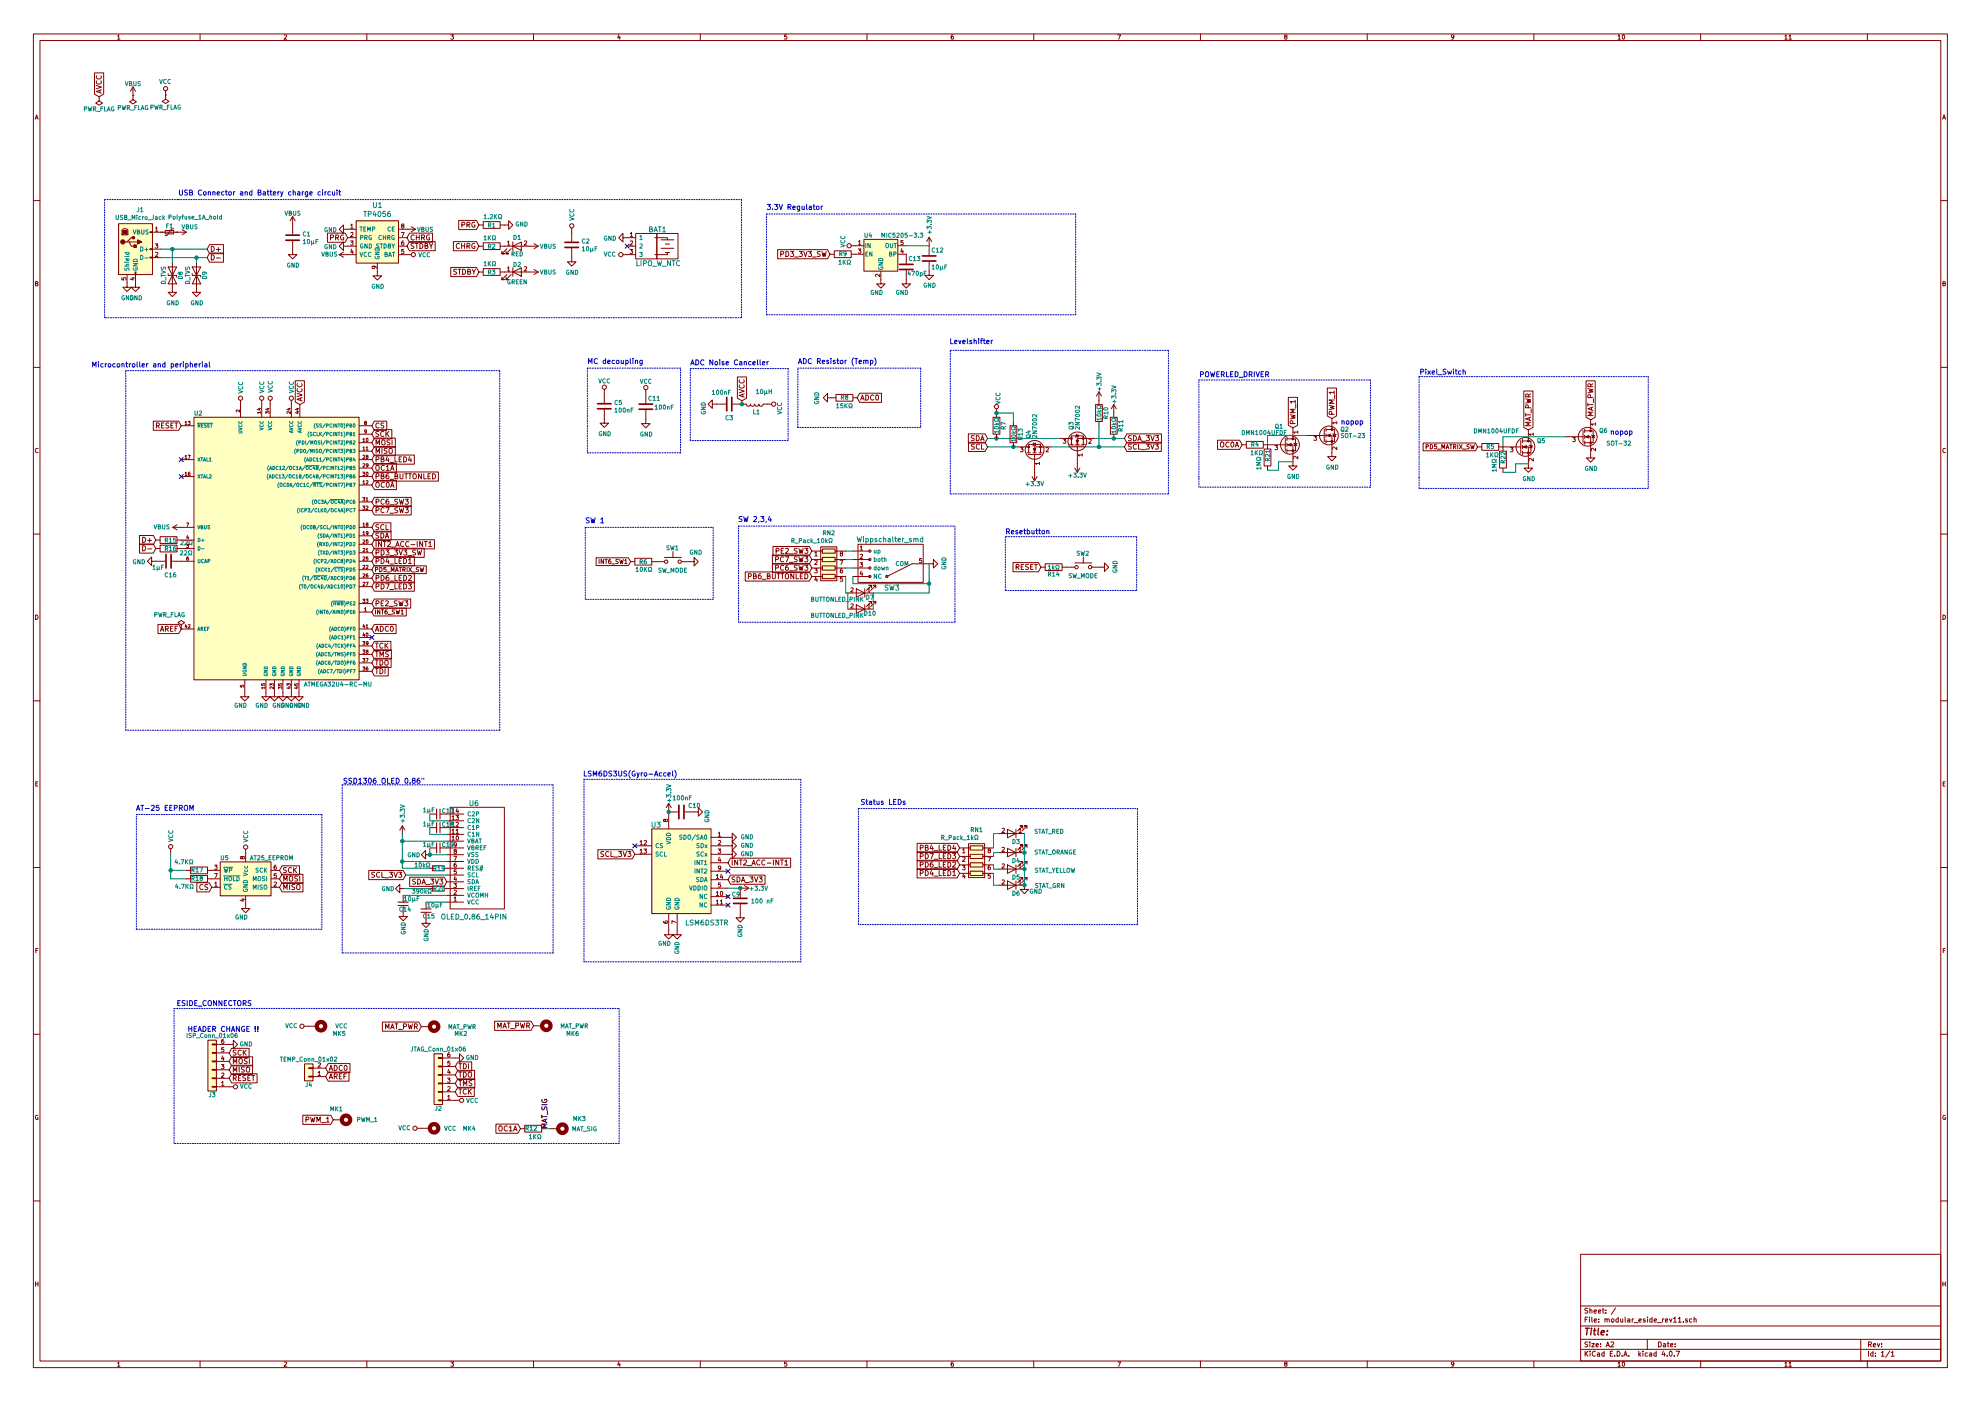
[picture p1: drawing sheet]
<svg xmlns="http://www.w3.org/2000/svg" width="594mm" height="420mm" viewBox="0 0 594 420" stroke-linecap="round" stroke-linejoin="round" font-family="sans-serif">
<g fill="none" stroke="#840000" stroke-width=".3">
<path d="M10 10.2h574v400h-574zM12 12.2h570v396h-570zM35.3 10.8l.3-.3v1.3M35.3 11.8h.7M60 10.2v2M85.2 10.6l.5-.1 .3 .3-.8 1h.8M110 10.2v2M135.2 10.5h.8l-.4 .4 .4 .3-.1 .4h-.7M160 10.2v2M185.5 10.4l-.3 .9h.8M185.9 10.9v.9M210 10.2v2"/>
<path d="M235.9 10.5h-.6v.6l.6-.1 .1 .5-.3 .3-.4-.2M260 10.2v2M285.9 10.5l-.6 .3-.1 .7 .3 .3 .4-.2v-.6l-.4-.1-.3 .3M310 10.2v2M335.2 10.5h.8l-.5 1.3M360 10.2v2M385.5 11l-.3-.2 .3-.3h.4v.4a.5 .5 0 0 0-.5 .2 .5 .5 0 0 0 0 .6l.3 .1 .3-.3-.3-.5M410 10.2v2M436 11l-.3 .2h-.3l-.1-.6 .4-.1 .3 .2-.2 .9-.4 .2M460 10.2v2M485.2 10.8l.4-.3v1.3M485.2 11.8h.8"/>
<path d="M486.6 10.6l.2-.1a.62 .62 0 0 1 .4 .6 .62 .62 0 0 1-.5 .6l-.2-.5zM510 10.2v2M535.3 10.8l.3-.3v1.3M535.3 11.8h.7M536.5 10.8l.4-.3v1.3M536.5 11.8h.7M560 10.2v2M10.6 35.8l.4-1.3 .4 1.3M10.7 35.4h.6M28.3 21.9h2.8v6.3l-1.4 .8-1.4-.8zM28.9 25.6l1.5 .5-1.5 .5M29 24.2a.68 .68 0 0 0 .6 1 .68 .68 0 0 0 .7-1"/>
<path d="M29 22.7a.68 .68 0 0 0 .6 1 .68 .68 0 0 0 .7-1M29.7 29h.1M29.7 29v1.3l1 .6-1 .6-1-.6 1-.6M30 27.1v.7M30.4 26.9l-1.5 .5 1.5 .5M39.9 28.6h.1M39.9 28.6v1.3l1 .6-1 .7-1-.7 1-.6M39.9 26.1l-.8 1.2M39.9 26.1v2.5M39.9 26.1l.7 1.2M49.7 28.5h.1M49.7 28.5v1.3l1 .6-1 .6-1.1-.6 1.1-.6"/>
<path d="M49.7 27.2v1.3M582.6 35.8l.4-1.3 .4 1.3M582.7 35.4h.6M10 60.2h2M35.6 67.1h10.1v15.2h-10.1zM36.6 69l.4-.4h1l.4 .4v1.4h-1.8zM38.1 72.6h.6l.7 1.2h1.2M38.7 72.6h2.6M40 71.3h-.6l-1.3 1.3h-.6M45 77.1h.7v.3h-.7zM45 74.6h.7v.2h-.7zM45 69.5h.7v.3h-.7z"/>
<path d="M45.7 69.6h10.2M45.7 77.3h2.6M45.7 74.7h2.6M46.6 73.1h.7l-.4 .5 .4 .1v.6h-.7M46.6 68.4l.4-.3v1.2M46.6 75.8l.5-.1 .2 .3-.7 1h.7M46.6 69.3h.7M49.5 69.1h2.6v1h-2.6zM51.7 78.8v8.9h1.3l-1.3 1.2-1.3-1.2h1.3M52.1 68.6h-.5l-1.6 2.1h-.5M54.6 68.9l1.3 .7M55.9 69.6l-1.3 .8"/>
<path d="M58.9 78.8v8.9h1.3l-1.3 1.2-1.2-1.2h1.2M62.9 75.9h4.1v2.7h-4.1l-.8-1.3zM62.9 73.3h4.1v2.8h-4.1l-.8-1.4zM63.4 76.4a.77 .77 0 0 1 .9 .8 .77 .77 0 0 1-.9 .7zM63.4 73.9a.77 .77 0 0 1 .9 .7 .77 .77 0 0 1-.9 .8zM64.9 77.4h1.2M64.9 74.8h1.2M65.5 74.2v1.2M87.8 72.3v4.1h1.2l-1.2 1.2-1.3-1.2h1.3M87.8 64.9v5.4M87.8 64.9l-.8 1.3M87.8 64.9l.7 1.3"/>
<path d="M98.2 69.9h5.3l.8 1.4-.8 1.4h-5.3zM99.1 71.3l.8-.1v-.6l-.8-.1v1.5M100.7 71.3l.7-.1 .1-.6-.8-.1v1.5M101 71.3l.5 .7M101.7 76.4h5.1M101.7 76.4l1.3 .7M103 73.8v-1.2l-1.3 1.2 1.3 1.3v-1.3h3.8M103 68.7v-1.2l-1.3 1.2 1.3 1.3v-1.3h3.8M103 70.5a.69 .69 0 0 0-.9 .7 .69 .69 0 0 0 1 .6v-.5h-.3M103 75.6l-1.3 .8M104.3 71.3h2.5M105.1 72.3h.8l-.4 .4 .3 .1v.6h-.7"/>
<path d="M105.2 67.5l.3-.3v1.2M105.2 69.8l.5-.1 .2 .4-.8 .9h.8M105.2 68.4h.7M105.5 74.7l-.3 .9h.7M105.8 75.2v.9M106.8 66.2h12.7v12.7h-12.7zM112.1 79.8l.3 .3-.1 .3-.6 .1-.1-.4 .2-.3 .7 .1 .4 .5M113.2 78.9v3.8h1.2l-1.2 1.3-1.3-1.3h1.3M119.5 68.7h5.1M119.5 71.3h2.5M119.5 73.8h2.5M119.5 76.4h3.8"/>
<path d="M120.3 69.7h.9l-.6 1.3M120.6 67.7l-.2-.2 .2-.3 .5 .1v.3a.52 .52 0 0 0-.6 .1 .52 .52 0 0 0 0 .6h.6l-.2-.6M121 72.3l-.5 .3-.1 .7 .2 .2 .5-.1-.1-.6-.4-.1-.2 .3M121.1 74.8h-.6l-.1 .6h.7v.5h-.7M122.8 69.9h6.9v2.8h-6.9l-.8-1.4zM122.8 72.5h7.7v2.7h-7.7l-.8-1.4zM123.3 68l1.3 .7M124.1 73.1h-.8a.63 .63 0 0 0 .8 .8l-.1 .5h-.8M124.2 70.6a.68 .68 0 0 0-1 .6 .68 .68 0 0 0 1 .6M124.6 73h.8M124.6 68.7l-1.3 .8M124.8 70.5v1.5"/>
<path d="M124.8 71.2h.9M125 73v1.5M125.7 70.5v1.5M125.9 73a.77 .77 0 0 1 .9 .8 .77 .77 0 0 1-.9 .7zM126.4 71.3l.8-.1 .1-.6-.9-.1v1.5M126.8 71.3l.5 .7M127.5 73.7h.6l.1-.6-.7-.1v1.5h.5l.3-.5-.3-.3M128.8 70.5a.69 .69 0 0 0-.9 .7 .69 .69 0 0 0 1 .6v-.5h-.4M128.8 73l.5 .8 .5-.8M129.3 73.8v.7M136 72.5h6.9l.7 1.3-.7 1.4h-6.9zM137.6 66.1h5.3l.7 1.4-.7 1.4h-5.3z"/>
<path d="M137.8 73.1a.68 .68 0 0 0-1 .7 .68 .68 0 0 0 1 .6M138.4 73v1.5M138.4 73.7h.9M138.5 67.5l.7-.1 .1-.6-.8-.2v1.6M139.3 73v1.5M140 67.5l.8-.1v-.6l-.8-.2v1.6M140 73.8l.8-.1v-.6l-.8-.1v1.5M140.4 67.5l.5 .7M140.4 73.8l.5 .7M142.4 66.7a.69 .69 0 0 0-.9 .7 .69 .69 0 0 0 .9 .6v-.5h-.3M142.4 73.1a.69 .69 0 0 0-.9 .7 .69 .69 0 0 0 .9 .6v-.5h-.3M143.6 73.8h1.3"/>
<path d="M143.6 67.5h1.3M144.9 66.5h5.1v2h-5.1zM144.9 72.8h5.1v2h-5.1zM150 67.5h2.5v-1.3l1.3 1.3-1.3 1.2v-1.2M150 73.8h11.4M152 74.6l-1.5 1.5h.8h-.8v-.7M152.2 72.6l.3-.3v1.2M152.2 73.5h.7M153.3 74.6l-1.5 1.5h.7h-.7v-.7M153.8 73.8l2.5-1.2v2.5zM153.8 72.6v2.5M157.3 72.4l.4-.1 .3 .3-.8 .9h.8"/>
<path d="M160.1 73.1l1.3 .7M161.4 73.8l-1.3 .8M171.4 74.5v4h1.3l-1.3 1.3-1.2-1.3h1.2M171.4 68.4v4M186.8 71.3v-1.3l-1.3 1.3 1.3 1.3v-1.3h3.8M186.8 76.4h3.8M188.1 73.8h2.5M188.9 74.8h.8l-.4 .5 .4 .1v.5h-.8M189 70.1l.4-.4v1.3M189 72.4l.5-.1 .2 .3-.8 .9h.8M189 71h.7M190.6 70h6.4v7.6h-6.4z"/>
<path d="M196.3 71.3h3.9v.6M197 70h6.3v7.6h-6.3zM198.2 74.5h3.9M198.2 71.9h3.9M199.5 75.7h1.3M199.5 73.2h1.3M200.2 75.7v.7h-3.9M233.2 74.9h15l.7 1.3-.7 1.4h-15zM234.1 76.2l.8-.1v-.5l-.8-.2v1.5M235.7 75.4a.77 .77 0 0 1 .9 .8 .77 .77 0 0 1-.9 .7zM237.1 75.4h.9l-.5 .6 .5 .3-.1 .5-.2 .1-.6-.1M238.3 77.1h1.1"/>
<path d="M239.7 75.4h.9l-.5 .6 .5 .3-.1 .5-.2 .1-.6-.1M241 75.4l.6 1.5 .5-1.5M242.4 75.4h1l-.6 .6 .6 .3-.1 .5-.2 .1-.7-.1M243.6 77.1h1.2M246 75.5l-.8 .1a.63 .63 0 0 0 .7 .7l-.1 .6h-.7M246.5 75.4l.3 1.5 .3-1.1 .3 1.1 .4-1.5M248.9 76.2h1.3M250.2 75.2h5.1v2.1h-5.1zM255.3 73.7h3.8M255.3 76.2h3.8M257.4 74.7h.8l-.5 .5 .4 .1v.5h-.7M257.5 72.5l.3-.4v1.3"/>
<path d="M257.5 73.4h.7M259.1 71.8h10.1v9.5h-10.1zM269.2 73.7h2.6M269.2 76.2h2.6v2.8M270.4 74.6l-.2 .9h.7M270.7 75.1v.8M270.8 72.1h-.6v.6h.6v.6h-.6M278.6 78.5v4.1h1.3l-1.3 1.3-1.2-1.3h1.2M278.6 71.2l-.7 1.2M278.6 71.2v5.3M278.6 71.2l.8 1.2M582 60.2h2"/>
<path d="M10.7 85.1l.5-.1 .1-.5-.6-.1v1.3h.5l.2-.4-.3-.2M36.5 83.3v.6l.6 .1v-.7h.6v.7M38.1 82.3v3.8h1.3l-1.3 1.3-1.3-1.3h1.3M39.5 83.4h.8M39.9 83.2v.8l-.9-.3M40.5 81.6h.3v.7h-.3zM40.6 82.3v3.8h1.3l-1.3 1.3-1.2-1.3h1.2M50.4 80.1h2.6l-1.3 2.5zM50.4 82.1v.5h2.6v.5M51.7 82.6l1.3 2.5h-2.6zM57.7 80.1h2.5l-1.3 2.5zM57.7 82.1v.5h2.5v.5"/>
<path d="M58.9 82.6l1.3 2.5h-2.5zM135.2 80.2h7.7l.7 1.4-.7 1.3h-7.7zM136.9 80.8l-.8 .1a.63 .63 0 0 0 .8 .8l-.1 .5h-.8M137.4 80.7h.8M137.8 80.7v1.6M138.7 80.7a.77 .77 0 0 1 .9 .8 .77 .77 0 0 1-.9 .8zM140.3 81.5l.6-.1 .1-.5-.7-.2v1.6h.5l.3-.5-.3-.3M141.6 80.7l.5 .9 .5-.9M142.1 81.6v.7M143.6 81.6h1.3M144.9 80.6h5.1v2h-5.1zM150 81.6h11.4"/>
<path d="M152 82.3l-1.5 1.6h.8h-.8v-.8M152.2 80.4l.3-.4v1.3M152.2 81.3h.7M153.3 82.3l-1.5 1.6h.7h-.7v-.8M153.8 81.6l2.5-1.3v2.5zM153.8 80.3v2.5M157.3 80.1l.4-.1 .3 .4-.8 .9h.8M160.1 80.8l1.3 .8M161.4 81.6l-1.3 .7M263.9 82.2v.8l-1-.8-.3 .3 .1 .4M264.2 81.3v3.8h1.2l-1.2 1.3-1.3-1.3h1.3M271.8 81.1v4h1.2l-1.2 1.3-1.3-1.3h1.3"/>
<path d="M582.7 85.1l.5-.1 .1-.5-.6-.1v1.3h.5l.2-.4-.3-.2M10 110.2h2M88.5 114.2h2.8v6.4l-1.4 .7-1.4-.7zM89.1 117.9l1.5 .6-1.5 .5M89.2 116.6a.68 .68 0 0 0 .6 1 .68 .68 0 0 0 .6-1M89.2 115.1a.68 .68 0 0 0 .6 .9 .68 .68 0 0 0 .6-.9M90.2 119.4v.7M90.6 119.2l-1.5 .6 1.5 .5M181.2 116.8v4M193.7 116.9v4M221.1 113h2.8v6.4l-1.4 .8-1.4-.8zM221.7 116.8l1.5 .5-1.5 .5"/>
<path d="M221.8 115.4a.68 .68 0 0 0 .6 1 .68 .68 0 0 0 .6-1M221.8 113.9a.68 .68 0 0 0 .6 1 .68 .68 0 0 0 .6-1M222.8 118.3v.7M223.2 118.1l-1.5 .5 1.5 .5M248.2 119.3v-1.3l-1.3 1.3 1.3 1.3v-1.3h2.5M250.7 118.3h5.1v2h-5.1zM255.8 119.3h1.2M257.8 117.9h6.5v2.8h-6.5l-.8-1.4zM258.1 120l.5-1.5 .5 1.5M258.2 119.5h.8M259.6 118.5a.77 .77 0 0 1 .9 .7 .77 .77 0 0 1-.9 .8zM262 118.6a.68 .68 0 0 0-.9 .6 .68 .68 0 0 0 .9 .6"/>
<path d="M262.7 118.6l.3-.1a.74 .74 0 0 1 .5 .7 .74 .74 0 0 1-.7 .7l-.2-.5zM329.6 117.5v3.8M329.6 117.5l-.8 1.3M329.6 117.5l.7 1.3M386.4 119.2h2.7v8.4l-1.4 .7-1.3-.7zM398 116.4h2.8v8.4l-1.4 .7-1.4-.7zM400.1 120h-1.5l1.1 .5-1.1 .5h1.5M400.1 117.7h-1.5l.4 .4M400.1 117.2v.9M400.3 118.4v1.2M457 117.3h2.7v10.9l-1.4 .7-1.3-.7zM457.5 119.6l1.5 .4-1.1 .3 1.1 .2-1.5 .4"/>
<path d="M458.3 119l-.1-.7-.5-.1-.2 .8h1.5M459 118.1l-.7 .5M475.6 114.2h2.8v10.9l-1.4 .8-1.4-.8zM476.2 116.6l1.5 .3-1.1 .3 1.1 .3-1.5 .3M477 119.2l-.1-.7-.6-.1-.1 .8h1.5M477 116l-.1-.8h-.6l-.1 .8h1.5M477.7 115.1l-.7 .5M477.9 119.6v1.2M582 110.2h2M11.4 134.6a.58 .58 0 0 0-.8 .5 .58 .58 0 0 0 .8 .5M46 126.3h7.6l.8 1.4-.8 1.3h-7.6zM46.9 127.7l.8-.1v-.6l-.8-.2v1.6"/>
<path d="M47.3 127.7l.5 .7M48.4 127.6h.5M49.2 126.8h-.8v1.6h.8M50.6 126.9l-.8 .1a.63 .63 0 0 0 .7 .8v.5h-.8M51.3 127.6h.5M52 126.8h-.7v1.6h.7M52.4 126.8h.9M52.9 126.8v1.6M54.4 127.7h3.8M54.4 137.8h3.8M55.5 126.7l.3-.3v1M55.5 136.8l.3-.3v1"/>
<path d="M55.5 127.4h.6M55.5 137.5h.6M56.4 126.4h.6l-.3 .3 .3 .1v.5h-.6M56.4 136.5h.7l-.5 1M58.2 125.1h49.5v78.8h-49.5zM71.8 123v.6l-.7-.6-.3 .1 .1 .4M72.1 120.1v5M77.5 122.5h.7M77.9 122.4v.6l-.8-.2M78.2 123.7h-1l.3 .3M78.2 123.4v.6M78.5 120.1v5"/>
<path d="M79.7 124v-.6l.4 .4 .1-.3h.4v.5M80 122.5h.7M80.4 122.4v.6l-.7-.2M81 120.1v5M86.4 122.5h.7M86.7 122.4v.6l-.7-.2M87.1 123.4v.6l-.7-.6-.3 .2 .1 .4M87.4 120.1v5M88.9 122.5h.7M88.9 123.5h.7M89.3 123.4v.6l-.8-.2M89.3 122.4v.6l-.8-.2"/>
<path d="M89.9 121.3v3.8M107.7 127.7h3.8M107.7 130.2h3.8M107.7 132.8h3.8M107.7 135.3h3.8M107.7 137.8h3.8M108.8 131.7l.3-.3v1.1M108.8 134.3l.3-.3v1M108.8 136.6l.4-.1 .2 .3-.6 .7h.6M108.8 139.2l.4-.1 .2 .3-.6 .7h.6M108.8 132.5h.6M108.8 135h.6"/>
<path d="M109.5 126.8l-.2-.2 .2-.2h.3l.1 .3a.41 .41 0 0 0-.5 .1 .41 .41 0 0 0 0 .5h.5l-.2-.5M109.8 134.3l.3-.3v1M109.8 135h.6M109.9 129.3l-.5 .2v-.6l.5 .2v.6l-.5 .2M109.9 131.5l.1-.1a.46 .46 0 0 1 .4 .6 .46 .46 0 0 1-.5 .4zM110 136.9l-.2-.1 .2-.3 .3 .1v.2a.41 .41 0 0 0-.4 .2 .41 .41 0 0 0 0 .5l.4-.1-.1-.5M110.4 139.5l-.5 .1v-.5l.5 .2-.1 .5-.4 .3M112.3 133.9h6.2v2.8h-6.2l-.8-1.4zM112.3 131.4h6.2v2.7h-6.2l-.8-1.3zM112.3 128.8h5.2v2.8h-5.2l-.8-1.4zM112.3 126.3h3.7v2.7h-3.7l-.8-1.3zM112.3 139h6.6v2.7h-6.6l-.8-1.3z"/>
<path d="M112.3 136.5h12v2.7h-12l-.8-1.4zM112.8 136v-1.5l.5 1.1 .5-1.1v1.5M112.8 133.4v-1.5l.5 1.1 .5-1.1v1.5M112.8 139.8l.3-.3 .6 .3-.2 1.2-.7-.1zM112.8 137.8l.7-.1 .1-.5-.8-.2v1.5M113.6 129.5h-.8a.63 .63 0 0 0 .7 .8l-.1 .5h-.7M113.7 127a.68 .68 0 0 0-1 .6 .68 .68 0 0 0 1 .6M114.3 137.7h.7v-.5l-.7-.2v1.5h.6l.3-.5-.4-.3M114.5 134.5v1.5M114.7 132l.4-.1 .3 .2v1.1l-.3 .2-.6-.2v-.8zM115.1 129.5a.68 .68 0 0 0-1 .6 .68 .68 0 0 0 1 .7M115.1 126.9l-.8 .1a.63 .63 0 0 0 .7 .8v.5h-.8"/>
<path d="M115.3 139.7a.68 .68 0 0 0-1 .6 .68 .68 0 0 0 1 .6M115.7 129.4v1.5M115.8 140l.5-.5v1.6M116 130l.6 .9M116.1 134.5l-.8 .1a.63 .63 0 0 0 .7 .8l-.1 .5h-.7M116.1 136.9l-.4 1.1h1M116.5 137.5v1M116.6 129.4l-.9 .8M116.9 134.5h.4l.3 .2v1.1l-.3 .2-.6-.2-.1-.8zM116.9 138.7h1.2M116.9 132l-.8 .1a.63 .63 0 0 0 .8 .8l-.1 .5h-.7M117.6 131.9v1.5"/>
<path d="M118.4 137v1.5h.8M119.7 137.7h.5M120.4 137h-.7v1.5h.7M121.1 137a.77 .77 0 0 1 .9 .8 .77 .77 0 0 1-.9 .7zM122.9 136.9l-.4 1.1h1M123.2 137.5v1M181.2 122.9v4h1.3l-1.3 1.3-1.2-1.3h1.2M193.7 123v4h1.2l-1.2 1.3-1.3-1.3h1.3M213.6 121.2v-1.3l-1.3 1.3 1.3 1.3v-1.3h4.1M219.7 121.2h4.1l.2 .5 .3 .1 .6-.1 .1-.5 .2 .5 .4 .1 .5-.1 .2-.5 .2 .5 .3 .1 .6-.1 .2-.5 .2 .5 .3 .1 .6-.1 .2-.5h2.5M290.4 130.1h5l.8 1.4-.8 1.4h-5zM290.4 132.7h5l.8 1.3-.8 1.4h-5z"/>
<path d="M292.2 130.7l-.9 .1a.63 .63 0 0 0 .8 .8l-.1 .5h-.7M292.2 133.3h-.8a.63 .63 0 0 0 .7 .8l-.1 .5h-.7M292.8 130.6a.77 .77 0 0 1 .9 .8 .77 .77 0 0 1-.9 .8zM293.7 133.3a.68 .68 0 0 0-.9 .7 .68 .68 0 0 0 .9 .6M294.1 132.2l.5-1.6 .5 1.6M294.2 131.7h.8M294.4 133.2v1.5h.7M297.8 125.1h2v5.1h-2zM298.8 122.6v2.5M298.8 130.2v1.3M302.9 127.7h2v5.1h-2zM303.9 126.4v1.3"/>
<path d="M303.9 132.8v1.2M305.2 134h3.3M306 134.2h.8l-.4 .5 .4 .1v.6h-.8M308 135.8h1M308.4 136.3h3.8M308.5 134v-.7h3.5v2.5M308.5 134v1.8M309.8 135.8h1M309.9 133.3l.6-.4v.7zM310 132.8l-.2 1M310.3 136.3v7.9M311.5 135.8h1"/>
<path d="M311.7 139h-1.2l.3 .3M311.7 138.6v.7M313.7 134.3l.5-.1 .2 .4-.8 .9h.8M315.3 134h-5v1.8M318 131.5h3.3M318.8 131.7h.8l-.4 .5 .4 .1v.5h-.8M320.8 133.3h1M321.2 133.8h3.8M321.3 131.5v-.8h3.6v2.6M321.3 131.5v1.8M322.6 133.3h1M322.7 130.7l.6-.4v.8z"/>
<path d="M322.8 130.2l-.2 1M323.1 133.8v7.8M324.4 133.3h1M324.6 136.4h-1.3l.3 .4M324.6 136.1v.7M326.5 131.8l.5-.1 .3 .3-.8 1h.8M328.2 131.5h-5.1v1.8M328.5 121.3h2.1v5.1h-2.1zM329.6 126.4v1.3M333 125.1h2v5.1h-2zM334 121.3v3.8M334 130.2v1.3"/>
<path d="M334 121.3l-.8 1.3M334 121.3l.8 1.3M337.9 130.1h10.4v2.8h-10.4l-.7-1.4zM337.9 132.7h10.4v2.7h-10.4l-.7-1.4zM339.3 130.7l-.8 .1a.63 .63 0 0 0 .7 .8l-.1 .5h-.7M339.3 133.3h-.8a.63 .63 0 0 0 .7 .8l-.1 .5h-.7M339.9 130.6a.77 .77 0 0 1 .9 .8 .77 .77 0 0 1-.9 .8zM340.8 133.3a.68 .68 0 0 0-1 .7 .68 .68 0 0 0 1 .6M341.2 132.2l.5-1.6 .5 1.6M341.4 131.7h.7M341.4 133.2v1.5h.8M342.3 134.9h1.2"/>
<path d="M342.4 132.3h1.1M343.7 133.2h1l-.6 .6 .6 .3-.1 .5-.3 .1-.6-.1M343.8 130.6h.9l-.5 .6 .5 .3-.1 .5-.2 .2-.6-.2M345.1 133.2l.5 1.5 .5-1.5M345.1 130.6l.5 1.6 .6-1.6M346.5 133.2h.9l-.5 .6 .5 .3-.1 .5-.2 .1-.6-.1M346.5 130.6h.9l-.5 .6 .5 .3v.5l-.3 .2-.6-.2M365.1 132h6.6l.8 1.4-.8 1.4h-6.6zM366.1 132.8l.3-.2 .6 .2-.2 1.2-.7-.1zM368.6 132.7a.68 .68 0 0 0-1 .6 .68 .68 0 0 0 1 .6M369.3 132.7l.2-.1a.74 .74 0 0 1 .5 .7 .74 .74 0 0 1-.7 .7l-.2-.5zM370.4 134.1l.5-1.5 .5 1.5"/>
<path d="M370.6 133.6h.7M372.5 133.4h1.3M373.8 132.4h5v2h-5zM378.8 133.4h6.6M379.1 134.7h2v5h-2zM380.1 133.4v1.3M380.1 139.7v1.3M382.3 133.6h.8l-.4 .5 .4 .1v.5h-.8M385.4 131.5v3.8M386 133.4h1.7v6.3h1.3l-1.3 1.3-1.2-1.3h1.2M386 131.1v1M386 132.9v1"/>
<path d="M386 134.7v1M386 131.6h1.7M386.9 124.3l1.5 .4-1.1 .3 1.1 .3-1.5 .3M387.7 127l-.1-.7-.6-.1-.1 .8h1.5M387.7 131.6h.8v3.6h-2.5M387.7 128.3v3.3M388 132.9l1 .2M388.4 122.7h-1.5l1.1 .6-1.1 .5h1.5M388.4 120.5h-1.5l.4 .4M388.4 120v.9M388.5 133l.4 .6h-.8zM388.6 121.2v1.2"/>
<path d="M389.2 129.6h-1.3l.4 .3M389.2 136.8v.8l-.9-.8-.4 .3 .1 .5M389.2 129.2v.7M391.8 130.6h5.3M394 130.8h.8l-.4 .5 .4 .1v.5h-.8M397.1 128.7v3.8M397.6 130.6h1.8v6.3h1.3l-1.3 1.3-1.3-1.3h1.3M397.6 128.3v1M397.6 130.1v1M397.6 131.9v1M397.6 128.8h1.8M398.6 121.6l1.5 .3-1.1 .3 1.1 .3-1.5 .4"/>
<path d="M399.4 124.2l-.1-.7-.6-.1-.1 .8h1.5M399.4 128.8h.8v3.6h-2.6M399.4 125.5v3.3M399.7 130.1l1 .2M400.2 130.2l.4 .7h-.8zM400.9 126.8h-1.3l.4 .3M400.9 134.1v.7l-.9-.7-.4 .2 .1 .5M400.9 126.4v.7M426.8 132.9h15.7l.6 1.1-.6 1.2h-15.7zM427.7 134l.6-.1v-.5l-.6-.1v1.3M428.9 133.3a.64 .64 0 0 1 .7 .7 .64 .64 0 0 1-.7 .6zM430.8 133.3h-.6l-.1 .6h.7v.6h-.7"/>
<path d="M431.1 134.7h1M432.4 134.6v-1.3l.4 .9 .4-.9v1.3M433.7 134.6l.4-1.3 .4 1.3M433.8 134.2h.6M434.7 133.3h.8M435.1 133.3v1.3M435.9 134l.6-.1v-.5l-.6-.1v1.3M436.2 134l.4 .6M437.2 133.3v1.3M437.6 133.3l.9 1.3M438.5 133.3l-.9 1.3M438.7 134.7h.9"/>
<path d="M440.6 133.4h-.6v.4a.54 .54 0 0 1 .6 .7h-.7M441 133.3l.4 1.3 .2-.9 .2 .9 .3-1.3M443.1 134h1.3M444.4 133h5.1v2h-5.1zM449.5 134h6.6M449.7 135.3h2v5.1h-2zM450.7 134v1.3M453 134.2h.7l-.4 .5 .4 .1v.6h-.7M456.1 132.1v3.8M456.6 134h1.7v6.4h1.3l-1.3 1.2-1.2-1.2h1.2M456.6 131.7v1.1M456.6 133.5v1"/>
<path d="M456.6 135.3v1M456.6 132.2h1.7M457.5 124v.8M457.5 124.4h1.5M458.3 122.3l-.1-.7-.5-.1-.2 .8h1.5M458.3 132.2h.8v3.6h-2.5M458.3 128.9v3.3M458.6 133.5l1 .3M458.6 125.3v.7M459 126.7h-1.5l1.1 .5-1.1 .5h1.5M459 125.1l-1.5 .5 1.5 .5M459.1 133.6l.4 .7h-.8z"/>
<path d="M459.2 122.6v1.2M459.8 130.2h-1.3l.4 .4M459.8 137.5v.8l-.9-.8-.4 .2 .1 .5M459.8 129.9v.7M469.4 131h5.3M471.6 131.2h.8l-.4 .5 .4 .1v.5h-.8M474.7 129.1v3.8M475.2 131h1.8v6.3h1.3l-1.3 1.3-1.3-1.3h1.3M475.2 128.7v1M475.2 130.5v1M475.2 132.2v1.1M475.2 129.2h1.8"/>
<path d="M476.2 120.9v.9M476.2 121.4h1.5M477 129.2h.8v3.6h-2.6M477 125.9v3.3M477.3 130.5l1 .2M477.3 122.2v.8M477.7 123.6h-1.5l1.1 .5-1.1 .5h1.5M477.7 122.1l-1.5 .5 1.5 .5M477.8 130.6l.4 .6h-.8zM478.5 127.2h-1.3l.4 .3M478.5 134.4v.8l-.9-.8-.4 .3 .1 .4M478.5 126.8v.7"/>
<path d="M583.4 134.6a.58 .58 0 0 0-.8 .5 .58 .58 0 0 0 .8 .5M51.8 158.2l1.3 .7M51.8 158.2h6.4M53.1 157.4l-1.3 .8M54.4 142.9h3.8M55.5 141.9l.3-.3v1M55.5 142.6h.6M55.9 156.8h.7l-.4 1.1M56.9 141.6l-.3 .1-.1 .7 .1 .2 .4-.1-.1-.5-.4 .2M107.7 158.2h3.8M107.7 142.9h3.8M107.7 150.5h3.8"/>
<path d="M107.7 145.5h3.8M107.7 153.1h3.8M107.7 140.4h3.8M108.8 141.6h.6l-.3 .4 .3 .1v.4h-.6M108.8 149.2h.6l-.3 .4 .3 .1v.4h-.6M108.8 151.8h.6l-.3 .3 .3 .1v.5h-.6M108.8 144.4l.3-.3v1.1M108.8 157.1l.3-.3v1.1M108.8 159.7l.3-.3v1M108.8 145.2h.6M108.8 157.9h.6M109.8 149.5l.3-.3v1"/>
<path d="M109.8 144.2l.4-.1 .2 .3-.6 .8h.6M109.8 151.9l.4-.1 .2 .3-.6 .7h.6M109.8 150.2h.6M109.9 141.6h.1a.46 .46 0 0 1 .4 .5 .46 .46 0 0 1-.5 .4zM110 157.3l-.2-.2 .2-.3 .3 .1v.3a.41 .41 0 0 0-.4 .1 .41 .41 0 0 0 0 .5h.4l-.1-.5M110.4 159.8l-.5 .2v-.6l.5 .2-.1 .6-.4 .2M112.3 144.1h6.6v2.7h-6.6l-.8-1.3zM112.3 159.3h5v2.8h-5l-.8-1.4zM112.3 156.8h4.9v2.7h-4.9l-.8-1.3zM112.3 149.2h11v2.7h-11l-.8-1.4zM112.3 151.7h11v2.7h-11l-.8-1.3zM112.3 141.5h19.2v2.8h-19.2l-.8-1.4z"/>
<path d="M112.8 144.8l.3-.2 .6 .2-.2 1.3-.7-.2zM112.8 150.5l.7-.1 .1-.5-.8-.2v1.5M112.8 153.1l.7-.1 .1-.6-.8-.2v1.6M112.8 142.9l.7-.1 .1-.6-.8-.1v1.5M113.6 159.9l-.8 .1a.63 .63 0 0 0 .7 .8l-.1 .5h-.7M113.6 157.4l-.8 .1a.63 .63 0 0 0 .7 .8l-.1 .5h-.7M114.2 159.9a.77 .77 0 0 1 .9 .7 .77 .77 0 0 1-.9 .8zM114.3 142.8l.7-.1v-.5l-.7-.1v1.5h.6l.3-.5-.4-.3M115.1 157.5a.68 .68 0 0 0-1 .6 .68 .68 0 0 0 1 .6M115.2 149.9a.68 .68 0 0 0-1 .6 .68 .68 0 0 0 1 .6M115.2 152.4a.68 .68 0 0 0-1 .6 .68 .68 0 0 0 1 .6M115.3 144.8a.68 .68 0 0 0-1 .6 .68 .68 0 0 0 1 .6"/>
<path d="M115.7 152.2h1l-.6 1.6M115.7 157.3v1.5h.8M115.8 141.1h.9M116 144.8l.2-.2a.74 .74 0 0 1 .5 .8 .74 .74 0 0 1-.6 .7l-.3-.5zM116.5 149.7l-.7 .4-.1 .8 .4 .3 .5-.1-.1-.7-.4-.1-.4 .3M116.5 142.1l-.7 .3-.1 .9 .4 .3 .5-.1-.1-.8h-.4l-.4 .2M116.9 151.4h1.2M116.9 153.9h1.2M116.9 143.8h1.2M117.1 146.1l.6-1.5 .5 1.5M117.1 141.1l.6-1.6 .5 1.6M117.3 145.7h.7"/>
<path d="M117.3 140.6h.7M118.4 142.8l.7-.1 .1-.5-.8-.1v1.5h.6l.3-.5-.4-.3M119.3 149.8l-.9 .1a.63 .63 0 0 0 .8 .7l-.1 .5h-.7M119.3 152.3l-.9 .1a.63 .63 0 0 0 .8 .8l-.1 .5h-.7M119.8 149.7l.3 1.5 .3-1.1 .3 1.1 .4-1.5M119.8 152.2l.3 1.6 .3-1.1 .3 1.1 .4-1.6M120 142.1v1.2l.3 .3 .6-.3v-1.2M121.4 142.1h.8M121.5 149.7h1l-.6 .6 .6 .3-.1 .5-.3 .1-.6-.1M121.5 152.2h1l-.6 .6 .6 .3-.1 .5-.3 .2-.6-.2M121.8 142.1v1.5M122.5 142.1h.9"/>
<path d="M123 142.1v1.5M124.1 142.2l.4-.1 .3 .2v1.1l-.3 .2-.6-.2-.1-.8zM126.4 142.1v1.5l-.9-1.5v1.5M127.1 142.1v1.5h.7M128.3 142.8h.6M129.1 142.1h-.8v1.5h.8M129.7 142.1a.77 .77 0 0 1 .9 .7 .77 .77 0 0 1-.9 .8zM309.5 142.9l.8 1.3M311 142.9l-.7 1.3M322.3 140.4l.8 1.2M323.8 140.4l-.7 1.2M450.7 140.4v1.2"/>
<path d="M10 160.2h2M41.8 163.1h4.2l.7 1.4-.7 1.4h-4.2zM41.8 160.6h4.2l.7 1.4-.7 1.3h-4.2zM42.8 163.7a.77 .77 0 0 1 .9 .7 .77 .77 0 0 1-.9 .8zM42.8 161.1a.77 .77 0 0 1 .9 .8 .77 .77 0 0 1-.9 .8zM44.3 164.6h1.2M44.3 162.1h1.2M44.9 161.5v1.2M45.5 168.3v-1.3l-1.3 1.3 1.3 1.3v-1.3h4M46.7 164.5h1.3M46.7 162h1.3M48 163.5h5.1v2h-5.1z"/>
<path d="M48 161h5.1v2h-5.1zM51.6 168.3h6.6M53.1 164.5h5.1M53.1 162h5.1M55.9 163.2h.6l-.3 .4 .3 .1v.4h-.6M56.2 160.6l-.2 .7h.6M56.5 167l-.4 .1-.1 .7 .2 .2 .3-.1v-.5l-.5 .2M56.5 161v.7M107.7 168.3h3.8M107.7 163.2h3.8M107.7 165.8h3.8M107.7 170.9h3.8"/>
<path d="M107.7 173.4h3.8M107.7 175.9h3.8M107.7 160.7h3.8M108.8 179.7h.6l-.3 .4 .3 .1v.4h-.6M108.8 162l.4-.1 .2 .3-.6 .7h.6M108.8 164.6l.4-.1 .2 .3-.6 .7h.6M108.8 169.6l.4-.1 .2 .3-.6 .8h.6M108.8 167.1l.4-.1 .2 .3-.6 .7h.6M108.8 172.2l.4-.1 .2 .3-.6 .7h.6M108.8 174.7l.4-.1 .2 .3-.6 .7h.6M108.8 160.4h.6M109.8 179.7h.6l-.4 .4 .3 .1v.4h-.5"/>
<path d="M109.8 174.6h.6l-.4 1M109.8 164.8l.3-.3v1M109.8 169.6l.4-.1 .2 .3-.6 .8h.6M109.8 165.5h.6M109.9 162l.1-.1a.46 .46 0 0 1 .4 .5 .46 .46 0 0 1-.5 .4zM110.3 172.1l-.4 .1-.1 .7 .2 .2 .3-.1v-.5l-.5 .2M110.3 167h-.4l-.1 .5 .5-.1v.5h-.5M112.1 169.7h15.7v2.3h-15.7l-.6-1.1zM112.3 161.9h18v2.7h-18l-.8-1.4zM112.3 166.9h12v2.8h-12l-.8-1.4zM112.3 172h12v2.8h-12l-.8-1.4zM112.3 174.6h12v2.7h-12l-.8-1.4z"/>
<path d="M112.3 164.4h14.9v2.7h-14.9l-.8-1.3zM112.3 179.6h10.9v2.8h-10.9l-.8-1.4zM112.6 170.8h.6l.1-.5-.7-.1v1.2M112.8 168.3l.7-.1 .1-.6-.8-.1v1.5M112.8 173.4l.7-.1 .1-.6-.8-.1v1.5M112.8 175.9l.7-.1 .1-.5-.8-.2v1.5M112.8 165.8l.7-.1 .1-.6-.8-.2v1.6M112.8 162.4v1.5M113.9 170.2a.64 .64 0 0 1 .7 .6 .64 .64 0 0 1-.7 .6zM114.3 167.5a.77 .77 0 0 1 .9 .7 .77 .77 0 0 1-.9 .8zM114.3 172.6a.77 .77 0 0 1 .9 .7 .77 .77 0 0 1-.9 .8zM114.3 175.1a.77 .77 0 0 1 .9 .8 .77 .77 0 0 1-.9 .7z"/>
<path d="M114.3 164.9a.77 .77 0 0 1 .9 .8 .77 .77 0 0 1-.9 .8zM114.4 162.4v1.5l-.9-1.5v1.5M114.9 162.4h.9M115.3 162.4v1.5M115.5 161.4l.6-1.5 .5 1.5M115.7 161h.7M115.7 175.1h1l-.6 1.5M115.7 164.9h.9l-.5 .6 .5 .3v.5l-.3 .2-.6-.2M115.7 170.2h-.6v.6h.6v.5h-.6M116.1 171.5h.9M116.1 167.4l-.4 1.1h1M116.2 162.6l.6-.2 .3 .4-.9 1.1h.9"/>
<path d="M116.5 172.6l-.7 .3-.1 .9 .4 .3 .5-.2-.1-.7-.4-.1-.4 .3M116.5 168v1M116.9 169.2h1.2M116.9 174.2h1.2M116.9 176.8h1.2M116.9 166.6h1.2M117.3 171.4v-1.2l.5 .9 .4-.9v1.2M117.4 164.1h1.1M118.3 164.9h1l-.6 .6 .6 .3-.1 .5-.3 .2-.6-.2M118.4 167.5v1.5h.8M118.4 172.6v1.5h.8M118.4 175.1v1.5h.8"/>
<path d="M118.6 171.4l.4-1.2 .4 1.2M118.7 163.9l.5-1.5 .5 1.5M118.7 171.1h.6M118.8 163.5h.8M119.7 164.9l.5 1.6 .5-1.6M119.7 168.2h.5M119.7 173.3h.5M119.7 175.8h.5M119.7 170.2h.7M120 170.2v1.2M120.4 167.5h-.7v1.5h.7M120.4 172.6h-.7v1.5h.7"/>
<path d="M120.4 175.1h-.7v1.5h.7M120.8 170.8h.6l.1-.5-.7-.1v1.2M121.1 167.5a.77 .77 0 0 1 .9 .7 .77 .77 0 0 1-.9 .8zM121.1 172.6a.77 .77 0 0 1 .9 .7 .77 .77 0 0 1-.9 .8zM121.1 175.1a.77 .77 0 0 1 .9 .8 .77 .77 0 0 1-.9 .7zM121.1 164.9h.9l-.5 .6 .5 .3-.1 .5-.2 .2-.6-.2M121.1 162.6a.68 .68 0 0 0-1 .6 .68 .68 0 0 0 1 .6M121.1 170.8l.4 .6M122.1 170.2v1.2M122.3 166.6h1.1M122.5 175.1h.9l-.5 .6 .5 .3-.1 .5-.2 .1-.6-.1M122.5 167.9l.5-.4v1.5"/>
<path d="M122.5 172.7l.6-.1 .3 .4-.9 1.1h.9M122.5 169h.9M122.6 170.2l.8 1.2M122.6 162.6a.68 .68 0 0 0-1 .6 .68 .68 0 0 0 1 .6M123.2 163.3h1.2M123.4 170.2l-.8 1.2M123.6 171.5h1M124.6 165l-.8 .1a.63 .63 0 0 0 .7 .8v.5h-.8M125.1 164.9l.4 1.6 .3-1.1 .3 1.1 .3-1.6M125.1 162.4v1.5M125.6 170.2h-.7v.5a.54 .54 0 0 1 .6 .6l-.7 .1M126 170.2l.3 1.2 .2-.9 .3 .9 .3-1.2"/>
<path d="M126.7 162.4v1.5l-.8-1.5v1.5M127.3 162.4h.8M127.7 162.4v1.5M128.5 162.8l.5-.4v1.5M128.5 163.9h.9M178.8 167.3h9.7l.6 1.1-.6 1.2h-9.7zM179.7 167.8v1.2M181 167.8v1.2l-.7-1.2v1.2M181.4 167.8h.7M181.8 167.8v1.2M183.1 167.8l-.6 .3v.7l.2 .2 .5-.1-.1-.6-.4-.1-.2 .3M183.5 169.1h.9"/>
<path d="M185.4 167.8h-.6l-.1 .4a.54 .54 0 0 1 .6 .7l-.6 .1M185.8 167.8l.3 1.2 .3-.9 .2 .9 .3-1.2M187.4 168.1l.3-.3v1.2M187.4 169h.7M189.1 168.4h1.3M190.4 167.4h5.1v2.1h-5.1zM195.5 168.4h3.8M199.3 167.2h5M201.8 165.4v1.8M204.3 168.4h3.9v-1.2l1.2 1.2-1.2 1.3v-1.3M223.5 171.5h19.2l.8 1.4-.8 1.4h-19.2zM224.4 172.9l.8-.1v-.6l-.8-.1v1.5"/>
<path d="M226 172.8l.6-.1 .1-.5-.7-.1v1.5h.5l.3-.5-.3-.3M228.1 172.1l-.6 .3-.1 .9 .3 .3 .5-.2-.1-.7-.4-.1-.3 .3M228.6 173.7h1.1M230.1 172.8l.7-.1v-.5l-.7-.1v1.5h.6l.3-.5-.4-.3M231.6 172.1v1.2l.3 .3 .6-.3v-1.2M231.6 169h11.1l.8 1.3-.8 1.4h-11.1zM231.6 166.4h11.1l.8 1.4-.8 1.4h-11.1zM231.8 163.9h10.9l.8 1.4-.8 1.3h-10.9zM232.6 170.3l.7-.1 .1-.5-.8-.2v1.5M232.6 167.8l.7-.1 .1-.6-.8-.1v1.5M232.7 165.2h.8l.1-.6-.9-.2v1.6M233 172.1h.9"/>
<path d="M233.5 172.1v1.5M234.2 172.1h.9M234.3 165.2h.5M234.6 172.1v1.5M235 169.7a.68 .68 0 0 0-1 .6 .68 .68 0 0 0 1 .6M235 164.4h-.7v1.6h.7M235 167.1a.68 .68 0 0 0-1 .6 .68 .68 0 0 0 1 .6M235.5 167h1l-.6 1.5M235.6 164.6l.5-.2 .3 .5-.9 1.1h.9M235.6 172.3l.3-.2 .5 .2-.1 1.2-.7-.1zM236.3 169.5l-.7 .4v.9l.3 .2 .5-.1-.1-.7-.4-.1-.3 .3M236.7 171.2h1.2"/>
<path d="M236.7 166.1h1.2M236.7 168.6h1.2M238 172.1v1.5l-.8-1.5v1.5M238.8 172.1v1.5h.7M239.1 169.6l-.8 .1a.63 .63 0 0 0 .7 .8l-.1 .5h-.7M239.1 164.5l-.8 .1a.63 .63 0 0 0 .7 .8l-.1 .5h-.7M239.1 167l-.8 .1a.63 .63 0 0 0 .7 .8l-.1 .5h-.7M239.6 169.5l.3 1.5 .3-1.1 .3 1.1 .4-1.5M239.6 164.4l.3 1.6 .3-1.1 .3 1.1 .4-1.6M239.6 167l.3 1.5 .3-1.1 .3 1.1 .4-1.5M240 172.8h.5M240.7 172.1h-.7v1.5h.7"/>
<path d="M241.3 169.5h1l-.5 .6 .5 .3-.1 .5-.2 .1-.7-.1M241.3 164.4h1l-.5 .6 .5 .3-.1 .5-.2 .2-.7-.2M241.3 167h1l-.5 .6 .5 .2-.1 .5-.2 .2-.7-.2M241.4 172.1a.77 .77 0 0 1 .9 .7 .77 .77 0 0 1-.9 .8zM243.5 167.8h3.1M243.5 165.3h3.1M243.5 170.3h3.1M243.5 172.9h3.1M244.3 170.6h.8l-.4 .4 .3 .1v.6h-.7M244.4 165.8l.3-.3v1.2M244.4 168.1l.5-.1 .2 .4-.8 .9h.8M244.4 166.7h.7"/>
<path d="M244.7 173l-.3 .9h.7M245 173.5v.9M246.1 164h4.9v10.2h-4.9zM246.6 164.6h3.8v1.3h-3.8zM246.6 167.2h3.8v1.2h-3.8zM246.6 169.7h3.8v1.3h-3.8zM246.6 172.3h3.8v1.2h-3.8zM250.4 167.8h3.2M250.4 165.3h3.2M250.4 170.3h3.2M250.4 172.9h3.2M251.9 168h.9l-.6 1.3"/>
<path d="M252.2 166l-.2-.2 .2-.3 .5 .1v.3a.52 .52 0 0 0-.6 .1 .52 .52 0 0 0-.1 .6h.7l-.2-.6M252.6 170.6l-.6 .3v.7l.2 .2 .5-.1-.1-.6-.4-.1-.2 .3M252.7 173.1h-.7v.6h.7v.5h-.7M254.3 177.8h7.6M255.2 176.4l.5-.1 .2 .3-.8 .9h.8M255.8 167.8h5.1M255.8 165.3h5.1M255.8 170.3h5.1M255.8 172.9h5.1M256.8 176.6l2.5 1.2-2.5 1.3zM257.3 163.2h19.6v11.5h-19.6zM257.9 168.8h.8l-.5 .5 .4 .1v.5h-.7"/>
<path d="M258 164.1l.3-.4v1.3M258 166.3l.4-.1 .3 .4-.8 .9h.8M258 165h.7M258.2 171.2l-.2 1h.7M258.5 171.7v.9M259.3 176.6v2.5M260.2 176.6l.4-.3v1.2M260.2 177.5h.8M261.4 176.3v-.7h-.8h.8l-1.6 1.5M262.6 176.3v-.7h-.7h.7l-1.5 1.5M276.4 167.5h-.6l-.1 .6h.7v.5h-.7M279.9 169.1v1.2l1.3-1.2-1.3-1.3v1.3h-6.3l-7.7 3.8"/>
<path d="M303.8 168.7h7.6l.8 1.4-.8 1.4h-7.6zM304.7 170.1l.8-.1v-.6l-.8-.1v1.5M305.1 170.1l.5 .7M306.2 170h.6M307 169.3h-.8v1.5h.8M308.4 169.3l-.8 .1a.63 .63 0 0 0 .8 .8l-.1 .5h-.8M309.1 170h.5M309.8 169.3h-.7v1.5h.7M310.2 169.3h.9M310.7 169.3v1.5M312.2 170.1h1.2M313.4 169.1h5.1v2h-5.1z"/>
<path d="M318.5 170.1h3.8M322.3 168.8h5.1M324.9 167v1.8M327.4 170.1h3.8v-1.3l1.3 1.3-1.3 1.3v-1.3M582 160.2h2M10.7 184.4a.65 .65 0 0 1 .7 .7 .65 .65 0 0 1-.7 .6zM47.4 187.3h6.2l.8 1.3-.8 1.4h-6.2zM48.1 189.3l.5-1.5 .5 1.5M48.2 188.9h.8M49.6 188.6l.7-.1 .1-.5-.8-.2v1.5M50 188.6l.5 .7M51.1 188.5h.5"/>
<path d="M51.9 187.8h-.8v1.5h.8M52.5 188.5h.5M53.2 187.8h-.7v1.5M54.4 188.6h.1M54.4 187.4l1-.7-1-.6-1.1 .6 1.1 .7v1.2M54.4 188.6h3.8M55.7 187.3l-.2 .7h.6M56 187.6v.7M56.5 187.4l.3-.1 .2 .3-.6 .7h.6M107.7 183.6h3.8M107.7 191.2h3.8M107.7 188.6h3.8"/>
<path d="M107.7 181h3.8M107.7 198.8h3.8M107.7 196.3h3.8M107.7 193.7h3.8M108.8 197.5h.6l-.3 .4 .3 .1v.4h-.6M108.8 194.9h.6l-.3 .4 .3 .1v.5h-.6M108.8 192.4h.6l-.3 .4 .3 .1v.4h-.6M109.1 189.8l-.3 .7h.6M109.1 187.3l-.3 .7h.6M109.3 182.5l.3-.3v1.1M109.3 183.3h.6M109.3 187.6v.7"/>
<path d="M109.3 190.2v.7M109.8 197.5h.6l-.4 1M109.8 187.6l.3-.3v1M109.8 188.3h.6M109.9 190l.1-.1a.46 .46 0 0 1 .4 .5 .46 .46 0 0 1-.5 .4zM110 195.4l-.2-.2 .2-.3 .3 .1v.3a.41 .41 0 0 0-.4 .1 .41 .41 0 0 0 0 .5h.4l-.1-.5M110.4 192.8l-.5 .2v-.6l.5 .2-.1 .6-.4 .2M112.1 182.4h9.7v2.3h-9.7l-.6-1.1zM112.3 187.3h6.5v2.7h-6.5l-.8-1.4zM112.3 192.3h4.9v2.8h-4.9l-.8-1.4zM112.3 194.9h5.1v2.7h-5.1l-.8-1.3zM112.3 197.4h5v2.8h-5l-.8-1.4z"/>
<path d="M112.3 200h4.1v2.7h-4.1l-.8-1.4zM112.6 189.3l.5-1.5 .5 1.5M112.6 192.9h.8M112.6 195.4h.8M112.6 198h.8M112.6 182.9v1.2M112.7 188.9h.7M112.8 181l.7-.1 .1-.6-.8-.1v1.5M113 192.9v1.5M113 195.4v1.5M113 198v1.5M113.9 182.9v1.2l-.7-1.2v1.2"/>
<path d="M113.9 196.9v-1.5l.6 1.1 .5-1.1v1.5M113.9 198a.77 .77 0 0 1 .9 .7 .77 .77 0 0 1-.9 .8zM114.1 187.8a.77 .77 0 0 1 .9 .8 .77 .77 0 0 1-.9 .7zM114.3 180.9h.5M114.4 182.9h.7M114.7 182.9v1.2M114.8 193a.68 .68 0 0 0-.9 .6 .68 .68 0 0 0 .9 .7M115 180.2h-.7v1.5h.7M115.5 198.2l.3-.2 .6 .2-.2 1.2-.7-.1zM115.5 192.9v1.5M115.6 180.3l.6-.1 .3 .4-1 1.1h1M115.7 193.5l.7 .9"/>
<path d="M116 182.9l-.5 .3-.1 .7 .3 .2 .4-.1-.1-.6h-.3l-.3 .2M116.4 192.9l-.9 .8M116.4 184.2h1M116.5 188a.68 .68 0 0 0-1 .6 .68 .68 0 0 0 1 .6M116.5 195.5l-.8 .1a.63 .63 0 0 0 .7 .8v.5h-.8M116.8 181.9h1.1M117.2 188l.2-.2a.74 .74 0 0 1 .6 .8 .74 .74 0 0 1-.7 .6l-.3-.5zM118.3 182.9h-.6v.5a.54 .54 0 0 1 .6 .6l-.7 .1M118.8 182.9l.3 1.2 .2-.9 .3 .9 .3-1.2M119.1 180.3h-.8a.63 .63 0 0 0 .7 .8l-.1 .5h-.7M119.6 180.2l.4 1.5 .2-1.1 .3 1.1 .4-1.5M120.3 183.2l.3-.3v1.2"/>
<path d="M120.3 184.1h.7M121.4 180.2h.9l-.5 .6 .5 .2-.1 .6-.2 .1-.6-.1M254.3 182.7h7.6M255.2 181.2l.5-.1 .2 .3-.8 1h.8M256.8 181.4l2.5 1.3-2.5 1.2zM259.3 181.4v2.5M260.2 181.4l.4-.3v1.3M260.2 182.4h.8M261.4 181.1v-.7h-.8h.8l-1.6 1.5M262.6 181.1v-.7h-.7h.7l-1.5 1.5M582.7 184.4a.65 .65 0 0 1 .7 .7 .65 .65 0 0 1-.7 .6zM10 210.2h2"/>
<path d="M72.1 205.5v.5l.5 .1-.1-.5 .5-.1v.6M73.4 203.9v5.1h1.3l-1.3 1.2-1.3-1.2h1.3M78.4 205v.5l.5 .1v-.5l.4-.1v.6M79.5 206.3h-1.1l.3 .2M79.5 206v.5M79.8 203.9v5.1h1.2l-1.2 1.2-1.3-1.2h1.3M81 205.6v-.6l.4 .4 .1-.4h.4v.6M82 206v.6l-.7-.6-.3 .2 .1 .3M82.3 203.9v5.1h1.3l-1.3 1.2-1.3-1.2h1.3M83.5 206.6v-.6l.4 .3 .1-.3h.4v.6M83.5 205v.5l.5 .1-.1-.5 .5-.1v.6M84.8 203.9v5.1h1.3l-1.3 1.2-1.2-1.2h1.2"/>
<path d="M86.1 205.6v-.6l.3 .4 .1-.4h.5v.6M86.4 206.1h.7M86.7 205.9v.6l-.7-.2M87.4 203.9v5.1h1.2l-1.2 1.2-1.3-1.2h1.3M88.3 205v.5l.5 .1v-.5l.5-.1v.6M88.7 206.1h.7M89 205.9v.6l-.7-.2M89.7 203.9v5.1h1.2l-1.2 1.2-1.3-1.2h1.3M107.7 201.3h3.8M108.8 200h.6l-.3 .4 .3 .1v.4h-.6M110.3 200l-.4 .1-.1 .7 .2 .2 .3-.1v-.5l-.5 .2M112.6 200.5h.8"/>
<path d="M113 200.5v1.5M113.9 200.5a.77 .77 0 0 1 .9 .8 .77 .77 0 0 1-.9 .7zM115.5 200.5v1.5M582 210.2h2M10.7 235.1h.5M11.3 234.5h-.6v1.3h.6M582.7 235.1h.5M583.3 234.5h-.6v1.3h.6M51.2 254.6v1.2M64.3 259.5h.8l-.4 .4 .4 .1v.6h-.8M66 258.5h15.3v10.1h-15.3zM72.6 257.1l.6-.2v.6a.52 .52 0 0 1-.5 0 .52 .52 0 0 1-.2-.6h-.3l-.1 .4 .2 .3 .3-.3"/>
<path d="M73.7 254.7v3.8M82.8 259.5l-.6 .3v.7l.2 .2 .5-.1-.1-.6-.4-.1-.2 .3M84.6 259.7h5.2v2.7h-5.2l-.8-1.4zM120.6 247.7l-.7 1.3M120.6 247.7v2.5M120.6 247.7l.8 1.3M127.6 256.3v-1.2l-1.2 1.2 1.2 1.3v-1.3h1.3M128.9 254.3h2M128.9 248.2h2M128.9 244.1h2M129.7 259.6h3.5v1.6h-3.5zM132 254.3h7.1"/>
<path d="M132 248.2h7.1M132 244.1h7.1M132 242.6v3.1M132 246.7v3M132 252.8v3M134 258.4h5.1M134 256.3h5.1M134 252.3h5.1M134 250.2h5.1M134 246.2h5.1M135 242.1h16.3v30.5h-16.3zM135.6 251l.3-.3v1.3"/>
<path d="M135.6 249l.3-.3v1.2M135.6 247l.3-.4v1.3M135.6 244.9l.3-.3v1.3M135.6 242.9l.3-.3v1.2M135.6 249.9h.7M135.6 252h.7M135.6 247.9h.7M135.6 245.9h.7M135.6 243.8h.7M136.1 256.8h.8l-.5 1.3M136.4 255.3l-.2-.2 .2-.3 .4 .1v.3a.52 .52 0 0 0-.5 .1 .52 .52 0 0 0-.1 .6h.6l-.1-.6M136.7 244.6h.8l-.4 .5 .3 .1v.5h-.7"/>
<path d="M136.8 258.8l-.6 .3v.7l.2 .3 .4-.1v-.6l-.4-.1-.2 .2M136.8 249l.3-.3v1.2M136.8 246.7l.5-.1 .2 .4-.8 .9h.8M136.8 249.9h.7M136.9 253.3l-.2 .2-.4-.1-.1-.6 .5-.1 .2 .3-.1 .7-.5 .3M136.9 250.8l.2-.1a.61 .61 0 0 1 .4 .6 .61 .61 0 0 1-.5 .6zM137.1 242.5l-.3 .9h.7M137.4 243v.8M179.3 254.8h10.3l.8 1.4-.8 1.4h-10.3zM181.1 255.4l-.9 .1a.63 .63 0 0 0 .8 .8l-.1 .5h-.7M182.6 255.5a.68 .68 0 0 0-1 .6 .68 .68 0 0 0 1 .6M183.2 255.4v1.5h.7"/>
<path d="M184.1 257h1.2M185.5 255.4h.9l-.5 .5 .5 .3v.5l-.3 .2-.6-.2M186.9 255.4l.5 1.5 .5-1.5M188.2 255.4h1l-.5 .5 .5 .3-.1 .5-.2 .2-.7-.2M190.4 253.7h5.1M190.4 256.2h5.1M191.9 252.4l.4-.3v1.3M191.9 255l.4-.4v1.3M191.9 253.4h.8M191.9 255.9h.8M193.1 254.6h.8l-.5 .5 .4 .1v.6h-.7M193.2 252.2l.4-.1 .3 .3-.8 1h.8"/>
<path d="M195.5 248.6h17.7v25.4h-17.7zM199.5 245.9l.6-.2v.6a.52 .52 0 0 1-.6 0 .52 .52 0 0 1-.1-.6h-.3l-.1 .5 .2 .2 .3-.2M200.5 241l-.7 1.2M200.5 241v7.6M200.5 241l.8 1.2M200.5 243.5h2.8M205.4 243.5h4v-1.3l1.3 1.3-1.3 1.3v-1.3M213.2 253.7h6.4v-1.3l1.3 1.3-1.3 1.2v-1.2M213.2 256.2h6.4v-1.3l1.3 1.3-1.3 1.3v-1.3M213.2 251.1h6.4v-1.2l1.3 1.2-1.3 1.3v-1.3M213.2 258.7h5.1M215.3 254.6h.8l-.4 .5 .4 .1v.6h-.8"/>
<path d="M215.4 249.9l.4-.4v1.3M215.4 252.2l.5-.1 .2 .3-.8 1h.8M215.4 250.8h.7M215.7 257.1l-.3 .9h.8M216 257.6v.8M219.1 257.4h18v2.7h-18l-.8-1.4zM219.6 257.9v1.5M221.2 257.9v1.5l-.9-1.5v1.5M221.7 257.9h.9M222.1 257.9v1.5M223 258.1l.6-.2 .3 .4-.9 1.1h.9M224.2 259.6h1.1"/>
<path d="M225.5 259.4l.5-1.5 .5 1.5M225.6 259h.8M227.9 258.1a.68 .68 0 0 0-1 .6 .68 .68 0 0 0 1 .6M229.4 258.1a.68 .68 0 0 0-1 .6 .68 .68 0 0 0 1 .6M230 258.8h1.2M231.9 257.9v1.5M233.6 257.9v1.5l-.9-1.5v1.5M234.1 257.9h.8M234.5 257.9v1.5M235.4 258.3l.4-.4v1.5M235.4 259.4h.8M275 258h12l.8 1.4-.8 1.3h-12z"/>
<path d="M275 255.5h12l.8 1.3-.8 1.4h-12zM275 252.9h12l.8 1.4-.8 1.4h-12zM276 259.4l.7-.1 .1-.6-.8-.2v1.6M276 256.8l.7-.1 .1-.5-.8-.2v1.5M276 254.3l.7-.1 .1-.6-.8-.1v1.5M277.5 258.5a.77 .77 0 0 1 .9 .8 .77 .77 0 0 1-.9 .8zM277.5 256a.77 .77 0 0 1 .9 .8 .77 .77 0 0 1-.9 .7zM277.5 254.2l.7-.1v-.5l-.7-.1v1.5h.6l.3-.5-.4-.3M278.9 256h1l-.7 1.5M279.3 253.4l-.4 1.1h1M279.7 258.5l-.7 .4-.1 .9 .3 .3 .6-.2-.1-.7-.5-.1-.3 .3M279.7 254v1"/>
<path d="M280.1 257.7h1.2M280.1 255.1h1.2M281.6 258.5v1.6h.8M281.6 256v1.5h.8M281.6 253.5v1.5h.8M282.9 259.3h.5M282.9 256.7h.5M282.9 254.2h.5M283.6 258.5h-.7v1.6h.7M283.6 256h-.7v1.5h.7M283.6 253.5h-.7v1.5h.7M284.3 258.5a.77 .77 0 0 1 .8 .8 .77 .77 0 0 1-.8 .8z"/>
<path d="M284.3 256a.77 .77 0 0 1 .8 .8 .77 .77 0 0 1-.8 .7zM284.3 253.5a.77 .77 0 0 1 .8 .7 .77 .77 0 0 1-.8 .8zM285.6 256h1l-.5 .6 .5 .3-.1 .5-.2 .1-.7-.1M285.7 258.7l.6-.2 .3 .5-1 1.1h1M286.1 253.4l-.4 1.1h1M286.4 254v1M287.8 254.3h3.2M287.8 256.8h3.2M287.8 259.4h3.2M288.6 259.6h.8l-.4 .5 .4 .1v.5h-.8M288.7 254.9l.4-.4v1.3M288.7 257.1l.5-.1 .2 .4-.8 .9h.8"/>
<path d="M288.7 255.8h.7M290.4 253h4.9v10.2h-4.9zM291 253.7h3.8v1.2h-3.8zM291 256.2h3.8v1.3h-3.8zM291 258.7h3.8v1.3h-3.8zM294.8 254.3h3.1M294.8 256.8h3.1M294.8 259.4h3.1M296.2 257h.9l-.6 1.3M296.5 255l-.2-.2 .2-.3 .5 .1v.3a.52 .52 0 0 0-.6 .2 .52 .52 0 0 0 0 .5h.6l-.2-.6M296.9 259.6l-.5 .3-.1 .7 .2 .2 .5-.1-.1-.6h-.4l-.2 .2M299.6 250h7.6"/>
<path d="M299.6 255.7h7.6M300.5 248.5l.5-.1 .2 .4-.8 .9h.8M300.5 259.2l.5-.1 .2 .3-.8 .9h.8M300.5 254.2l.5-.1 .2 .4-.8 .9h.8M302.1 248.7l2.6 1.3-2.6 1.2zM302.1 259.4l2.6 1.2-2.6 1.3zM302.1 254.4l2.6 1.3-2.6 1.3zM304.7 248.7v2.5M304.7 254.4v2.6M304.7 259.4v2.5M305.6 248.8l.3-.4v1.3M305.6 259.4l.3-.3v1.2"/>
<path d="M305.6 254.5l.3-.4v1.3M305.6 249.7h.7M305.6 255.4h.7M306.7 248.5v-.8h-.8h.8l-1.5 1.5M306.7 259.1v-.7h-.8h.8l-1.5 1.5M306.7 254.2v-.8h-.8h.8l-1.5 1.5M308 248.5v-.8h-.8h.8l-1.5 1.5M308 259.1v-.7h-.8h.8l-1.5 1.5M308 254.2v-.8h-.8h.8l-1.5 1.5M10 260.2h2M55.9 261h1.2M55.9 263.6h1.2"/>
<path d="M57.1 260h5.1v2h-5.1zM57.1 262.6h5.1v2h-5.1zM59 264.7h3.7l.8 1.4-.8 1.4h-3.7zM60.9 265.4a.68 .68 0 0 0-1 .6 .68 .68 0 0 0 1 .6M62.2 261h3.8M62.2 263.6h3.8M62.3 265.3l-.8 .1a.63 .63 0 0 0 .7 .8v.5h-.8M63.5 266.1h2.5M64.3 262h.9l-.6 1.3M64.4 264.9l.4-.4v1.3M64.4 265.8h.7M72.5 269.7h.9"/>
<path d="M72.9 269.5v.8l-.9-.3M73.7 268.6v3.9h1.2l-1.2 1.2-1.3-1.2h1.3M81.3 266.1h2.5M81.3 261h2.5M81.3 263.6h2.5M82.2 264.6l.5-.1 .2 .4-.8 .9h.8M82.9 262h-.7v.6h.7v.5h-.7M84.6 264.7h6.3v2.8h-6.3l-.8-1.4zM84.6 262.2h6.3v2.7h-6.3l-.8-1.3zM85.1 266.8v-1.5l.5 1.1 .5-1.1v1.5M85.1 264.3v-1.6l.5 1.1 .5-1.1v1.6M85.9 260.3h-.8a.63 .63 0 0 0 .7 .8v.5h-.8"/>
<path d="M86.8 263l.3-.3 .6 .3-.1 1.2-.8-.2zM86.8 265.3v1.5M87.4 260.3a.68 .68 0 0 0-.9 .7 .68 .68 0 0 0 .9 .6M88.1 260.2v1.5M88.3 260.8l.7 .9M88.4 265.3l-.8 .1a.63 .63 0 0 0 .7 .8l-.1 .5h-.7M89 260.2l-.9 .9M89 265.5l.3-.2 .6 .2-.1 1.2-.8-.1zM89.3 262.8l-.9 .1a.63 .63 0 0 0 .8 .8l-.1 .5h-.7M89.9 262.7v1.6M110.6 261.1h10.3l.8 1.3-.8 1.4h-10.3zM112.3 261.7h-.8a.63 .63 0 0 0 .8 .8l-.1 .5h-.7"/>
<path d="M113.9 261.7a.68 .68 0 0 0-1 .6 .68 .68 0 0 0 1 .7M114.5 261.6v1.5h.7M115.4 263.3h1.2M116.8 261.6h.9l-.5 .6 .5 .2v.6l-.3 .1-.6-.1M118.2 261.6l.5 1.5 .5-1.5M119.4 271.6h3M119.5 261.6h1l-.5 .6 .5 .2-.1 .6-.2 .1-.7-.1M119.9 266.5v-1.3l-1.3 1.3 1.3 1.3v-1.3h1.3M120.9 271.6v3.3h1.3l-1.3 1.2-1.3-1.2h1.3M120.9 268.5v2.1M122.9 263.1h10.3l.8 1.4-.8 1.3h-10.3zM124.6 263.7l-.8 .1a.63 .63 0 0 0 .7 .8v.5h-.8"/>
<path d="M125.2 263.6a.77 .77 0 0 1 .9 .8 .77 .77 0 0 1-.9 .7zM126.2 273.6h3.1M126.6 265.1l.5-1.5 .5 1.5M126.7 264.7h.7M127.7 265.3h1.2M127.8 273.6v3.3h1.2l-1.2 1.3-1.3-1.3h1.3M127.8 270.6v2M128.9 260.4h.8M128.9 266.5h.8M129.1 263.6h.9l-.5 .6 .5 .3v.5l-.3 .1-.6-.1M129.7 265.7h3.5v1.6h-3.5zM130.5 263.6l.5 1.5 .5-1.5"/>
<path d="M131.9 263.6h.9l-.5 .6 .5 .3-.1 .5-.2 .1-.6-.1M133.2 260.4h5.9M133.2 266.5h5.9M134 270.6h5.1M134 268.5h5.1M134 264.5h5.1M134 262.4h5.1M136.1 264.9h.8l-.5 .5 .4 .1v.6h-.7M136.2 269.3l.3-.3v1.2M136.2 267l.5-.1 .2 .4-.8 .9h.8M136.2 270.2h.7M136.4 262.8l-.2 .9h.7"/>
<path d="M136.8 263.3v.9M136.8 260.8h-.6v.6h.6v.6h-.6M199 276.3l.3 .5 .7 .1 .2-.3-.1-.4-.6 .1-.1 .3 .3 .3M200.5 274v6.3h1.3l-1.3 1.3-1.2-1.3h1.2M202.8 276.6l-1.3-.5v.9M203.1 274v6.3h1.2l-1.2 1.3-1.3-1.3h1.3M213.2 266.4h5.1M213.2 261.3h5.1M213.2 268.9h5.1M213.2 271.4h5.1M213.2 263.8h5.1M214.8 267.7l.4-.4v1.3"/>
<path d="M214.8 270.2l.4-.3v1.2M214.8 262.6l.4-.4v1.3M214.8 268.6h.7M214.8 271.1h.7M214.8 263.5h.7M216 270.2l.4-.3v1.2M216 271.1h.7M216.1 264.8h-.6l-.1 .6h.7v.5h-.7M216.1 260.2l-.2 .3-.4-.1v-.6l.4-.1 .2 .2v.8l-.6 .3M216.1 267.4l.2-.1a.61 .61 0 0 1 .5 .7 .61 .61 0 0 1-.6 .5zM216.3 262.2l-.3 .9h.8M216.6 262.7v.8"/>
<path d="M218 268.6l.6 .6M218 271.1l.6 .6M218.6 268.6l-.6 .6M218.6 271.1l-.6 .6M219.1 262.4h10.3v2.8h-10.3l-.8-1.4zM220.4 263.1h-.8a.63 .63 0 0 0 .7 .8l-.1 .5h-.7M221 263a.77 .77 0 0 1 .9 .7 .77 .77 0 0 1-.9 .8zM222 271.2v4.1h1.3l-1.3 1.2-1.3-1.2h1.3M222.4 264.5l.5-1.5 .5 1.5M222.5 264.1h.7M223.3 265.6l1.2 .8M223.5 264.7h1.2"/>
<path d="M224.5 266.4h-2.5v2.8M224.5 266.4l-1.2 .7M224.9 263h.9l-.5 .6 .5 .2v.6l-.3 .1-.6-.1M226.3 263l.5 1.5 .5-1.5M227.6 263h1l-.5 .6 .5 .2-.1 .6-.2 .1-.7-.1M275 260.5h12l.8 1.4-.8 1.4h-12zM276 261.9l.7-.1 .1-.6-.8-.1v1.5M277.5 261.1a.77 .77 0 0 1 .9 .7 .77 .77 0 0 1-.9 .8zM279.3 261l-.4 1.1h1M279.7 261.6v1M280.1 262.8h1.2M280.1 260.2h1.2"/>
<path d="M281.6 261.1v1.5h.8M282.9 261.8h.5M283.6 261.1h-.7v1.5h.7M284.3 261.1a.77 .77 0 0 1 .8 .7 .77 .77 0 0 1-.8 .8zM285.7 261.5l.5-.4v1.5M285.7 262.6h.9M287.8 261.9h3.2M289 262l-.3 1h.8M289.3 262.5v.9M291 261.3h3.8v1.3h-3.8zM294.8 261.9h3.1M297 262.1h-.6l-.1 .6h.7v.6h-.7"/>
<path d="M299.6 265.5h7.6v1.2h1.3l-1.3 1.3-1.3-1.3h1.3M299.6 260.6h7.6M300.5 264l.5-.1 .2 .4-.8 .9h.8M302.1 264.2l2.6 1.3-2.6 1.2zM304.7 264.2v2.5M305.6 264.3l.3-.4v1.3M305.6 265.2h.7M305.6 260.3h.7M306.7 263.9v-.7h-.8h.8l-1.5 1.5M308 263.9v-.7h-.8h.8l-1.5 1.5M582 260.2h2M10.7 285.1h.5"/>
<path d="M11.4 284.4h-.7v1.3M582.8 285.1h.4M583.4 284.4h-.6v1.3M10 310.2h2M62.4 312h2.5v15.2h-2.5zM63.6 313.1h1.3v.3h-1.3zM63.6 315.6h1.3v.3h-1.3zM63.6 318.2h1.3v.2h-1.3zM64.9 313.2h5.1v-1.2l1.2 1.2-1.2 1.3v-1.3M64.9 318.3h3.8M64.9 315.8h3.8M66.4 319.3h.8l-.5 .5 .4 .1v.5h-.7"/>
<path d="M66.7 316.7l-.3 .9h.8M67 311.6l-.5 .4-.1 .7 .3 .2 .4-.1-.1-.6-.3-.1-.3 .3M67 317.1v.9M67.1 314.2h-.6l-.1 .6h.7v.5h-.7M69.5 316.9h6.2v2.8h-6.2l-.8-1.4zM69.5 319.5h6.2v2.7h-6.2l-.8-1.4zM69.5 314.4h5.2v2.7h-5.2l-.8-1.3zM70 319v-1.5l.5 1.1 .5-1.1v1.5M70.8 315l-.8 .1a.63 .63 0 0 0 .7 .8l-.1 .5h-.7M71.7 317.7l.3-.2 .6 .2-.1 1.2-.8-.1zM72.3 315.1a.68 .68 0 0 0-1 .6 .68 .68 0 0 0 1 .6M72.9 314.9v1.6"/>
<path d="M73.2 315.6l.6 .9M73.8 314.9l-.9 .9M74.1 317.5l-.8 .1a.63 .63 0 0 0 .8 .8l-.1 .5h-.7M74.8 317.5v1.5M91.2 307.8h3.8M91.3 319.1h2.6v5h-2.6zM95.4 318.9l.5-.1 .2 .3-.8 .9h.8M98.4 319h6.6v2.7h-6.6l-.7-1.4zM100.2 319.5a.77 .77 0 0 1 .9 .8 .77 .77 0 0 1-.9 .7zM102.6 319.7a.68 .68 0 0 0-.9 .6 .68 .68 0 0 0 .9 .6M103.4 319.7l.2-.2a.74 .74 0 0 1 .5 .8 .74 .74 0 0 1-.7 .6l-.2-.5zM114.7 306.5h10.9l.8 1.4-.8 1.4h-10.9z"/>
<path d="M115.6 308.6v-1.5l.5 1 .5-1v1.5M117.2 308.6l.5-1.5 .5 1.5M117.3 308.1h.7M118.5 307.1h.8M118.9 307.1v1.5M119.5 308.7h1.1M121 307.9l.7-.1 .1-.6-.8-.1v1.5M122.4 307.1l.4 1.5 .2-1.1 .3 1.1 .4-1.5M124.3 307.9l.7-.1 .1-.6-.8-.1v1.5M124.7 307.9l.5 .7M126.4 307.9h2.5M130.2 316h2.5v15.3h-2.5z"/>
<path d="M131.4 317.2h1.3v.2h-1.3zM131.4 319.7h1.3v.3h-1.3zM132.7 317.3h5.1v-1.3l1.3 1.3-1.3 1.3v-1.3M132.7 319.8h3.8M134.8 315.7l-.5 .3v.7l.2 .3 .4-.1-.1-.7h-.3l-.2 .2M134.9 318.3h-.6v.5h.6v.6h-.6M137.3 318.5h4.2v2.7h-4.2l-.8-1.4zM137.6 319h.9M138 319v1.5M139 319a.77 .77 0 0 1 .9 .8 .77 .77 0 0 1-.9 .7zM140.5 319v1.5M148.3 306.3h11l.7 1.3-.7 1.4h-11z"/>
<path d="M149.3 308.3v-1.5l.5 1.1 .5-1.1v1.5M150.8 308.3l.5-1.5 .5 1.5M151 307.9h.7M152.1 306.8h.9M152.6 306.8v1.5M153.1 308.5h1.2M154.7 307.6l.7-.1 .1-.5-.8-.2v1.5M156.1 306.8l.3 1.5 .3-1.1 .3 1.1 .4-1.5M157.9 307.6l.8-.1v-.5l-.8-.2v1.5M158.3 307.6l.5 .7M160 307.6h2.6M582 310.2h2"/>
<path d="M11.4 334.5a.59 .59 0 0 0-.8 .6 .59 .59 0 0 0 .8 .5v-.4h-.2M63.6 320.7h1.3v.3h-1.3zM63.6 323.3h1.3v.2h-1.3zM63.6 325.8h1.3v.3h-1.3zM64.9 325.9h5.1M64.9 323.4h3.8M64.9 320.8h3.8M66.4 324.7l.4-.4v1.3M66.4 321.9l.5-.1 .3 .4-.8 .9h.8M66.4 325.6h.8M69.5 322h7.6v2.8h-7.6l-.8-1.4zM70 321.5v-1.5l.5 1.1 .5-1.1v1.5"/>
<path d="M70 323.4l.7-.1 .1-.6-.8-.2v1.6M70.4 323.4l.5 .7M71.5 323.3h.5M71.7 320v1.5M72.2 322.5h-.7v1.6h.7M73.3 320.1l-.8 .1a.63 .63 0 0 0 .7 .7l-.1 .6h-.7M73.7 322.6l-.8 .1a.63 .63 0 0 0 .7 .8l-.1 .5h-.7M73.9 320.2l.3-.2 .6 .2-.1 1.3-.8-.2zM74.3 323.3h.5M75.1 322.5h-.8v1.6h.8M75.5 322.5h.9M75.9 322.5v1.6"/>
<path d="M90.8 334.5h8.4l.7 1.3-.7 1.4h-8.4zM91.7 335.8l.8-.1 .1-.6-.9-.1v1.5M92.6 320.2h1.3v.3h-1.3zM92.6 322.7h1.3v.3h-1.3zM93.1 335l.4 1.5 .3-1.1 .3 1.1 .3-1.5M93.9 322.9h3.8M93.9 320.3h3.8M95 336.5v-1.5l.5 1.1 .5-1.1v1.5M95.4 321.7l.4-.4v1.3M95.4 322.6h.7M96.4 336.7h1.2M97.9 335.4l.4-.4v1.5"/>
<path d="M97.9 336.5h.9M98.4 321.5h6.2v2.7h-6.2l-.7-1.3zM98.7 323.6l.5-1.6 .5 1.6M98.7 321l.5-1.5 .5 1.5M98.9 323.1h.7M98.9 320.6h.7M99.9 335.8h2.6M100.2 322.9l.8-.1v-.6l-.8-.2v1.6M100.6 322.9l.5 .7M101.8 322.8h.5M102.5 322h-.7v1.6h.7M103.1 322.8h.5"/>
<path d="M103.9 322h-.8v1.6M125.1 338.4h3.8M131.4 322.2h1.3v.3h-1.3zM131.4 324.8h1.3v.2h-1.3zM131.4 327.3h1.3v.3h-1.3zM131.4 329.9h1.3v.2h-1.3zM132.7 330h5.1M132.7 327.4h3.8M132.7 324.9h3.8M132.7 322.4h3.8M134.2 323.3h.8l-.5 .5 .4 .1v.6h-.7M134.3 328.8l.3-.4v1.3"/>
<path d="M134.3 326l.4-.1 .3 .3-.8 .9h.8M134.3 329.7h.7M134.5 320.7l-.2 .9h.7M134.8 321.2v.9M137.3 326.1h4.9v2.7h-4.9l-.8-1.4zM137.3 323.5h5.1v2.8h-5.1l-.8-1.4zM137.3 321h5v2.7h-5l-.8-1.3zM137.6 326.6h.9M137.6 324.1h.9M137.6 321.5h.9M138 321.5v1.6M138 324.1v1.5"/>
<path d="M138 326.6v1.5M139 325.6v-1.5l.5 1.1 .5-1.1v1.5M139 321.5a.77 .77 0 0 1 .9 .8 .77 .77 0 0 1-.9 .8zM139.9 326.8a.68 .68 0 0 0-1 .6 .68 .68 0 0 0 1 .6M140.5 321.8l.3-.3 .6 .3-.2 1.2-.7-.1zM140.5 326.6v1.5M140.7 327.3l.7 .8M141.4 326.6l-.9 .9M141.5 324.1l-.8 .1a.63 .63 0 0 0 .8 .8l-.1 .5h-.8M148.7 337.1h6.6l.8 1.4-.8 1.4h-6.6zM149.8 337.7h.4l.3 .2v1.1l-.3 .2-.5-.2-.1-.8zM152.1 337.8a.68 .68 0 0 0-.9 .6 .68 .68 0 0 0 .9 .6"/>
<path d="M152.7 338.1l.5-.4v1.5M152.7 339.2h.9M154 339.2l.5-1.5 .5 1.5M154.2 338.8h.7M156.1 338.5h1.3M157.4 337.5h5v2h-5zM162.4 338.5h1.3M164.8 338.5h2.6M583.4 334.5a.59 .59 0 0 0-.8 .6 .59 .59 0 0 0 .8 .5v-.4h-.2M10 360.2h2M474 376.2h108v32h-108zM582 360.2h2"/>
<path d="M10.6 384.4v1.3M10.6 385.1h.8M11.4 384.4v1.3M474 397.7h108M474 391.7h108M475.4 395.7h.5M476.1 395h-.7v1.5M476.1 392.4l-.7 .1a.64 .64 0 0 0 .7 .8l-.1 .4h-.7M476.7 395v.2M476.7 395.5v1M476.8 393l.6-.1v.9M476.8 392.3v1.5"/>
<path d="M477.4 395v1.3l.2 .2M478.1 393.3l.7-.1-.1-.3-.4-.1-.2 .2v.7h.6M478.1 396l.7-.1-.1-.3-.4-.1-.2 .2 .1 .7h.5M479.3 393.3l.8-.1-.1-.3-.4-.1-.3 .2 .1 .7h.6M479.5 396.4v.1M479.5 395.6v.1M480.5 392.8h.6M480.7 392.3v1.3l.4 .2M481.3 395.6h.6v.9M481.3 395.5v1M481.6 393.7v.1M481.6 392.9v.1"/>
<path d="M481.9 395.7l.3-.2 .3 .1 .1 .9M483.3 395.6h.6v.8h-.6zM484.5 392.2l-1.3 2M485.3 395.6l-.4-.1-.3 .3 .1 .6h.6M485.3 395v1.5M486 395.5l.1 .9h.5M486.6 395.5v1M487.3 395v1.3l.3 .2M488.1 395.6h.6l.1 .9M488.8 395.9l-.7 .3 .2 .3 .5-.1M489.5 395.5v1M489.9 395.5l-.4 .3"/>
<path d="M490.1 396.7h1.1M491.5 396l.7-.1v-.3l-.5-.1-.2 .2 .1 .7h.6M493.4 395.6l-.4-.1-.2 .2 .1 .3 .5 .1v.3h-.6M494.1 395v.2M494.1 395.5v1M495.4 395.6l-.4-.1-.3 .3 .1 .6h.6M495.4 395v1.5M496.1 396l.7-.1-.1-.3-.4-.1-.2 .2v.7h.6M497.1 396.7h1.1M498.6 395.5v1M499 395.5l-.4 .3M499.4 396l.8-.1-.1-.3-.4-.1-.3 .2 .1 .7h.6"/>
<path d="M500.7 395.5l.3 1 .4-1M501.9 395.4l.4-.4v1.5M501.9 396.5h.8M503.3 395.4l.4-.4v1.5M503.3 396.5h.9M504.8 396.4v.1M506 395.6l-.3-.1-.3 .2 .1 .3 .5 .1v.3h-.6M507.4 395.6l-.5-.1-.2 .3v.6h.7M508 395.6h.6l.1 .9M508 395v1.5M582.7 385.1h.7M582.7 384.4v1.3"/>
<path d="M583.4 384.4v1.3M35.3 408.8l.3-.4v1.3M35.3 409.7h.7M60 408.2v2M85.2 408.6l.5-.2 .3 .4-.8 .9h.8M110 408.2v2M135.2 408.4h.8l-.4 .5 .4 .3-.1 .4h-.7M160 408.2v2M185.5 408.4l-.3 .9h.8M185.9 408.9v.8M210 408.2v2M235.9 408.4h-.6v.7l.6-.1 .1 .5-.3 .2-.4-.1"/>
<path d="M260 408.2v2M285.9 408.4l-.6 .4-.1 .7 .3 .2 .4-.1v-.6l-.4-.1-.3 .3M310 408.2v2M335.2 408.4h.8l-.5 1.3M360 408.2v2M385.5 409l-.3-.2 .3-.4 .4 .1v.4a.5 .5 0 0 0-.5 .2 .5 .5 0 0 0 0 .6h.3l.3-.2-.3-.5M410 408.2v2M436 409l-.3 .2h-.3l-.1-.6 .4-.2 .3 .3-.2 .9-.4 .1M460 408.2v2M474 404.7h108M474 401.7h108M475.4 405.2v1.5"/>
<path d="M475.6 405.9l.6 .8M476.1 402.5l-.7 .1a.64 .64 0 0 0 .7 .8l-.1 .5h-.7M476.2 405.2l-.8 .9M476.8 402.4v.2M476.8 402.9v1M476.9 405.2v.2M476.9 405.7v1M477.3 402.9h.8l-.8 1h.8M478.4 405.4a.67 .67 0 0 0-.9 .6 .67 .67 0 0 0 .9 .6M478.6 403.4l.7-.1v-.3l-.4-.1-.3 .2 .1 .8h.6M479.1 405.8h.6v.9M479.7 406.1l-.7 .3 .2 .3 .5-.1"/>
<path d="M480 403.8v.1M480 403v.1M481.1 405.8l-.5-.1-.3 .3 .1 .6h.7M481.1 405.2v1.5M481.7 403.9l.4-1.5 .6 1.5M481.8 403.5h.7M482.9 405.9h.5M483.1 402.6l.6-.2 .2 .5-.9 1h.9M483.6 405.2h-.7v1.5h.7M484.3 406.6v.1M485 405.2a.76 .76 0 0 1 .8 .8 .76 .76 0 0 1-.8 .7zM485.2 408.8l.4-.4v1.3"/>
<path d="M485.2 409.7h.8M486.5 406.6v.1M486.6 408.6l.2-.2a.62 .62 0 0 1 .4 .7 .62 .62 0 0 1-.5 .6l-.2-.5zM487 406.7l.5-1.5 .5 1.5M487.1 406.3h.7M488.5 406.6v.1M491.5 405.2v1.5M491.6 406.2l.4 .5M492 405.7l-.5 .6M492.7 405.2v.2M492.7 405.7v1M494 401.7v3"/>
<path d="M494 405.8l-.4-.1-.3 .3 .1 .6h.6M494.7 405.8h.6v.9M495.3 406.1l-.7 .3 .2 .3 .5-.1M496.7 405.8l-.5-.1-.2 .3v.6h.7M496.7 405.2v1.5M497.4 402.4a.76 .76 0 0 1 .8 .8 .76 .76 0 0 1-.8 .7zM498.8 405.1l-.4 1.1h1M498.9 403h.5l.1 .9M499.2 405.7v1M499.5 403.3l-.7 .3 .2 .3h.5M499.9 406.6v.1M500 402.9h.6"/>
<path d="M500.2 402.4v1.3l.4 .2M500.7 405.4l.2-.2a.72 .72 0 0 1 .6 .8 .72 .72 0 0 1-.7 .6l-.2-.4zM501 403.4l.7-.1-.1-.3-.4-.1-.2 .2 .1 .8h.5M502.1 406.6v.1M502.4 403.8v.1M502.4 403v.1M502.6 405.2h1.1l-.7 1.5M510 408.2v2M535.3 408.8l.3-.4v1.3M535.3 409.7h.7M536.5 408.8l.4-.4v1.3M536.5 409.7h.7"/>
<path d="M558 401.7v6.5M560 408.2v2M560.3 403.2l.8-.1v-.5l-.8-.2v1.5M560.3 405.2v1.5M560.7 403.2l.5 .7M561.7 405.8l-.4-.1-.3 .3 .1 .6h.6M561.7 405.2v1.5M561.8 403.4l.7-.1-.1-.3-.4-.1-.2 .2v.8h.6M562.4 406.6v.1M562.4 405.8v.1M563 402.9l.3 1 .4-1M564.2 405.7l.4-.5v1.5"/>
<path d="M564.2 406.7h.8M564.3 403.8v.1M564.3 403v.1M566.8 405.1l-1.3 2M567.2 405.7l.4-.5v1.5M567.2 406.7h.8"/>
<circle cx="49.7" cy="26.6" r=".63"/>
<circle cx="124" cy="76.4" r=".63"/>
<circle cx="171.4" cy="67.7" r=".63"/>
<circle cx="186.2" cy="76.4" r=".63"/>
<circle cx="254.6" cy="73.7" r=".63"/>
<circle cx="72.1" cy="119.4" r=".63"/>
<circle cx="78.5" cy="119.4" r=".63"/>
<circle cx="81" cy="119.4" r=".63"/>
<circle cx="87.4" cy="119.4" r=".63"/>
<circle cx="181.2" cy="116.1" r=".63"/>
<circle cx="193.7" cy="116.2" r=".63"/>
<circle cx="232" cy="121.2" r=".63"/>
<circle cx="298.8" cy="122" r=".63"/>
<circle cx="310.3" cy="134.9" r="2.82"/>
<circle cx="323.1" cy="132.4" r="2.82"/>
<circle cx="386.8" cy="133.4" r="2.82"/>
<circle cx="398.5" cy="130.6" r="2.82"/>
<circle cx="457.5" cy="134" r="2.82"/>
<circle cx="476.1" cy="131" r="2.82"/>
<circle cx="199.8" cy="168.4" r=".51"/>
<circle cx="203.8" cy="168.4" r=".51"/>
<circle cx="260.9" cy="165.3" r=".36"/>
<circle cx="260.9" cy="167.8" r=".36"/>
<circle cx="260.9" cy="172.9" r=".36"/>
<circle cx="260.9" cy="170.3" r=".36"/>
<circle cx="265.9" cy="172.9" r=".36"/>
<circle cx="322.8" cy="170.1" r=".51"/>
<circle cx="326.9" cy="170.1" r=".51"/>
<circle cx="51.2" cy="253.9" r=".63"/>
<circle cx="73.7" cy="254" r=".63"/>
<circle cx="90.6" cy="307.8" r=".63"/>
<circle cx="70.6" cy="325.9" r=".63"/>
<circle cx="124.5" cy="338.4" r=".63"/>
<circle cx="138.4" cy="330" r=".63"/>
</g>
<path d="M475.5 398.3h1.1M476 398.3l-.2 2M477.2 399l-.2 1.3M477.3 398.3l-.1 .2M477.9 399h.7M478.2 398.3l-.2 1.8 .5 .2M479.4 398.3l-.2 1.8 .2 .2M480.2 399.7l1-.2-.1-.4-.6-.1-.3 .3v.9h.7M482.1 399.1l-.1 .2M481.9 400.2v.1" fill="none" stroke="#840000" stroke-width=".41"/>
<g fill="#ffffc2" stroke="#ffffc2" stroke-width=".3">
<path d="M106.8 66.2h12.7v12.7h-12.7z"/>
<path d="M35.6 67.1h10.1v15.2h-10.1z"/>
<path d="M290.4 253h4.9v10.2h-4.9z"/>
<path d="M130.2 316h2.5v15.3h-2.5z"/>
<path d="M259.1 71.8h10.1v9.5h-10.1z"/>
<path d="M66 258.5h15.3v10.1h-15.3z"/>
<path d="M62.4 312h2.5v15.2h-2.5z"/>
<path d="M91.3 319.1h2.6v5h-2.6z"/>
<path d="M246.1 164h4.9v10.2h-4.9z"/>
<path d="M58.2 125.1h49.5v78.8h-49.5z"/>
<path d="M195.5 248.6h17.7v25.4h-17.7z"/>
</g>
<g fill="none" stroke="#008484" stroke-width=".3">
<path d="M25.3 32.7l.6-.1 .1-.5-.7-.1v1.3M26.4 32l.3 1.3 .3-.9 .2 .9 .3-1.3M28 32.7l.6-.1 .1-.5-.7-.1v1.3M28.3 32.7l.4 .6M29 33.4h.9M30.3 32.6h.4M30.9 32h-.6v1.3M31.3 32v1.3h.7M32.2 33.3l.4-1.3 .4 1.3M32.3 32.9h.6M34.1 32.1a.57 .57 0 0 0-.7 .6 .57 .57 0 0 0 .8 .5v-.5h-.3M35.5 32.3l.6-.1v-.5l-.6-.1v1.3"/>
<path d="M36.6 31.6l.3 1.3 .3-.9 .2 .9 .3-1.3M37.6 24.5l.4 1.2 .4-1.2M38.2 32.3l.6-.1v-.5l-.6-.1v1.3M38.5 32.3l.4 .6M38.8 25l.6-.1v-.3l-.6-.1v1.2h.5l.2-.4-.2-.3M39.1 33h1M40.1 24.5v1l.2 .2 .5-.2v-1M40.4 32.2h.4M41 31.6h-.6v1.3M41.5 31.6v1.3h.6M42.1 24.5h-.6l-.1 .4a.54 .54 0 0 1 .6 .7h-.6M42.3 32.9l.4-1.3 .5 1.3"/>
<path d="M42.5 32.5h.6M44.3 31.7a.57 .57 0 0 0-.7 .6 .57 .57 0 0 0 .7 .5v-.4h-.2M45.2 32.2l.6-.1 .1-.5-.7-.1v1.3M46.4 31.5l.3 1.3 .2-.9 .3 .9 .3-1.3M47.9 23.8l.4 1.3 .4-1.3M48 32.2l.6-.1v-.5l-.6-.1v1.3M48.3 32.2l.4 .6M48.9 32.9h1M49.8 23.9a.56 .56 0 0 0-.7 .5 .56 .56 0 0 0 .7 .6M50.2 32.1h.4M50.8 31.5h-.6v1.3M51.1 23.9a.56 .56 0 0 0-.8 .5 .56 .56 0 0 0 .8 .6"/>
<path d="M51.3 31.5v1.3h.6M52.1 32.8l.4-1.3 .5 1.3M52.2 32.4h.6M54.1 31.6a.57 .57 0 0 0-.8 .5 .57 .57 0 0 0 .8 .6v-.5h-.2M34.8 64.6v1l.3 .2 .4-.2v-1M36.8 64.6h-.6l-.1 .4a.54 .54 0 0 1 .7 .7l-.7 .1M37.4 65.1l.6-.1v-.3l-.6-.1v1.2h.4l.3-.4-.3-.3M37.4 78.7h.1M37.4 79.8h1.3M37.4 75.8h1.3M37.8 78.7h.9M37.9 75.8l-.1 .3 .3 .2 .5-.1v-.4"/>
<path d="M38.3 65.9h1M38.6 77.6l.1 .3-.2 .2-.6-.1v-.4l.2-.1 .2 .6M38.7 79.3h-.8v.5M38.7 76.8l-1.3 .2M39.6 65.8v-1.2l.4 .8 .4-.8v1.2M39.9 69l.4 1.2 .5-1.2M40 79h1.2l-1.2 .7h1.2M40 77.9a.69 .69 0 0 1 .8-.1 .69 .69 0 0 1 .4 .6h-1.2zM41 64.6v.1M41 65v.8M41.2 69.5l.6-.1v-.3l-.6-.1v1.2h.5l.2-.4-.3-.3M41.6 62.2v1.1l-.5 .2"/>
<path d="M42.2 76.6a.64 .64 0 0 1 .7 .6 .64 .64 0 0 1-.7 .6zM42.2 74a.64 .64 0 0 1 .7 .7 .64 .64 0 0 1-.7 .6zM42.2 62.6l.3-.4v1.3M42.2 63.5h.7M42.2 65h-.4l-.2 .2 .1 .6h.5M42.5 69v1l.2 .2 .5-.2v-1M42.7 65v.8M43.1 65l-.4 .2M43.4 77.4h1M43.4 74.8h1M43.5 65.1h.6l-.1 .7-.5-.1zM43.9 74.3v1"/>
<path d="M44.4 65.9h.9M44.4 69h-.6v.4a.54 .54 0 0 1 .6 .7h-.7M46 64.6l-.1 1-.4 .2M46.6 65h.5v.8M47.1 65.3l-.5 .2 .1 .3h.4M48.3 65h-.4l-.2 .2 .1 .6h.5M48.8 64.6v1.2M49 65.3l.3 .5M49.3 65l-.5 .4M50 67.7h.4M50.6 67.1h-.6v1.3M50.7 65.1l.6-.1v-.4l-.6-.1v1.2"/>
<path d="M51 67.5l.4-.4v1.3M51 68.4h.7M52 64.9h.3l.3 .2-.3 .6-.4-.2zM53.1 64.5l.2 1.2M53.6 64.9l.3 .8M54.2 64.9l-.6 1.2M54.5 64.9h.5M54.6 67.4l.4 1.2 .4-1.2M55 64.5l-.3 .1v1.1M55.4 64.9l.1 .8 .5-.1M55.9 68l.6-.1v-.4l-.6-.1v1.2h.4l.3-.4-.3-.2M56 64.9v.8"/>
<path d="M57 64.9l-.5 .1 .5 .3v.4h-.5M57.1 67.4v1l.3 .2 .4-.2v-1M57.6 65.3l.5-.1v-.3l-.5 .1v.7h.5M58.4 65.8h1M59.1 67.4h-.6l-.1 .5a.54 .54 0 0 1 .7 .6l-.7 .1M59.6 64.8l.4-.3v1.2M59.6 65.7h.7M60.7 65.7l.4-1.2 .4 1.2M60.8 65.3h.6M61.7 65.8h.9M62.9 65l.5-.1 .1 .8M62.9 64.5v1.2"/>
<path d="M64.1 65h.5v.7l-.5-.1zM65.2 64.5l.2 1.2M66.4 64.9h-.3l-.3 .2 .1 .6h.5M66.4 64.5v1.2M85.4 63.3l.5 1.3 .4-1.3M86.7 63.9l.6-.1v-.4l-.6-.1v1.3h.5l.2-.4-.3-.3M86.9 78.9a.57 .57 0 0 0-.7 .6 .57 .57 0 0 0 .8 .5v-.4h-.3M88 63.3v1l.2 .3 .5-.3v-1M88.2 78.9v1.3l-.7-1.3v1.3M88.8 78.9a.64 .64 0 0 1 .8 .6 .64 .64 0 0 1-.8 .7zM90 63.4h-.6l-.1 .4a.54 .54 0 0 1 .6 .7h-.6M90.9 72.2l.4-.4v1.3"/>
<path d="M90.9 73.1h.7M91.7 69.6a.56 .56 0 0 0-.8 .5 .56 .56 0 0 0 .8 .6M92.2 69.9l.4-.4v1.3M92.2 70.8h.7M92.3 71.9l.1-.1a.61 .61 0 0 1 .5 .7 .61 .61 0 0 1-.6 .5zM93.4 72.2v1.3M94 72.9l.2 .2M94 72.2v.8l-.4 .1-.2-.2M94.7 72.4h.5M95.4 71.8h-.7v1.3M96.5 75.6l.4 1.3 .4-1.3M97.7 76.2l.6-.1v-.4l-.6-.1v1.3h.5l.3-.5-.3-.2"/>
<path d="M98.1 73.4a.57 .57 0 0 0-.7 .6 .57 .57 0 0 0 .8 .5v-.4h-.3M98.1 68.3a.57 .57 0 0 0-.7 .6 .57 .57 0 0 0 .8 .5v-.4h-.3M99 75.6v1l.2 .3 .5-.3v-1M99.4 73.3v1.3l-.7-1.3v1.3M99.4 68.3v1.2l-.7-1.2v1.2M100.1 73.3a.64 .64 0 0 1 .7 .7 .64 .64 0 0 1-.7 .6zM100.1 68.3a.64 .64 0 0 1 .7 .6 .64 .64 0 0 1-.7 .6zM101 75.6h-.6l-.1 .5a.54 .54 0 0 1 .6 .6l-.6 .1M107.9 75.7l.5 1.3 .4-1.3M107.9 68.1h.8M108.1 71.3l.6-.1 .1-.5-.7-.1v1.3M108.3 68.1v1.2"/>
<path d="M108.8 73.2a.57 .57 0 0 0-.7 .6 .57 .57 0 0 0 .7 .5v-.4h-.2M109.1 63.4h.8M109.1 68.6h.4M109.4 71.3l.6-.1 .1-.5-.7-.1v1.3M109.5 63.4v1.5M109.7 68.1h-.6v1.2h.6M109.7 71.3l.4 .6M109.9 75.8a.56 .56 0 0 0-.7 .5 .56 .56 0 0 0 .7 .5M110.1 73.1v1.3l-.7-1.3v1.3M110.2 69.3v-1.2l.5 .9 .4-.9v1.2M110.4 64.2h.8l.1-.6-.9-.2v1.5M110.7 73.1a.64 .64 0 0 1 .7 .7 .64 .64 0 0 1-.7 .6z"/>
<path d="M111.2 75.8a.56 .56 0 0 0-.8 .5 .56 .56 0 0 0 .8 .5M111.3 70.7a.57 .57 0 0 0-.7 .5 .57 .57 0 0 0 .8 .5v-.4h-.2M111.7 68.7l.6-.1v-.4l-.6-.1v1.2M112 60.7v1.3l.3 .2 .6-.2v-1.3M112.3 63.3l-.4 1.1h1M112.5 75.6h1.2l-1.2 .7h1.2M112.5 76.9a.57 .57 0 0 0 .6 .7 .57 .57 0 0 0 .5-.7h-.4v.2M112.5 74.5a.69 .69 0 0 1 .8-.2 .69 .69 0 0 1 .4 .7h-1.2zM112.6 63.9v1M113.5 63.6l.2-.2a.74 .74 0 0 1 .6 .8 .74 .74 0 0 1-.7 .7l-.3-.5zM113.5 61.2l.5-.5v1.5M113.5 62.2h.9"/>
<path d="M113.6 73.2h-.6v.4a.54 .54 0 0 1 .6 .7h-.7M114 73.1h.7M114.4 70.7a.56 .56 0 0 0-.8 .5 .56 .56 0 0 0 .8 .5M114.4 73.1v1.3M114.9 70.6v1.3M114.9 71.2h.7M115.2 73.1a.64 .64 0 0 1 .7 .7 .64 .64 0 0 1-.7 .6zM115.5 76.3l.6-.1v-.4l-.6-.1v1.3h.5l.2-.5-.3-.2M115.6 63.4h-.7l-.1 .8 .7-.1 .2 .6-.3 .2-.6-.1M115.6 70.6v1.3M116.3 71.3l.6-.1v-.5l-.6-.1v1.3M116.4 73.7l.6-.1v-.4l-.6-.1v1.3h.5l.2-.4-.2-.3"/>
<path d="M116.6 77l.4-1.3 .4 1.3M116.6 71.3l.4 .6M116.7 76.6h.6M117 63.4l-.7 .4-.1 .9 .3 .2 .5-.1v-.7l-.5-.1-.3 .3M117.1 68.2a.56 .56 0 0 0-.8 .5 .56 .56 0 0 0 .8 .5M117.5 73.1l.4 .7 .5-.7M117.7 68.6h.4M117.7 75.7h.7M117.9 73.8v.6M118 75.7v1.3M118.2 70.7a.57 .57 0 0 0-.7 .5 .57 .57 0 0 0 .7 .5v-.4h-.2M118.3 68.1h-.6v1.2h.6"/>
<path d="M125.2 68.1l.4 1.3 .4-1.3M125.6 75.8l.4 1.2 .4-1.2M126.5 68.7l.6-.1v-.4l-.6-.1v1.3h.4l.3-.4-.3-.3M127.6 75.9a.56 .56 0 0 0-.8 .5 .56 .56 0 0 0 .8 .5M127.7 68.1v1.1l.3 .2 .4-.2v-1.1M128.8 75.9a.56 .56 0 0 0-.7 .5 .56 .56 0 0 0 .7 .5M129.7 68.2h-.6v.4a.54 .54 0 0 1 .6 .7h-.7M145.2 64.7l.3-.4v1.3M145.2 71l.3-.3v1.2M145.2 78.8l.3-.4v1.3M145.2 65.6h.7M145.2 71.9h.7"/>
<path d="M145.2 79.7h.7M146.4 65.5v.1M146.4 70.7v1.2M146.4 78.4v1.3M146.5 67.5h.6v-.5l-.6-.1v1.2M146.5 73.9l.6-.1v-.5l-.6-.1v1.3M146.6 71.2l.5 .7M146.6 79l.5 .7M146.8 67.5l.4 .6M146.8 73.9l.4 .6M147 64.4l.5-.1 .2 .4-.8 .9h.8M147.1 70.7l-.7 .7"/>
<path d="M147.1 78.4l-.7 .7M147.7 71.9h.2v-.2a.54 .54 0 0 1-.2-.7 .54 .54 0 0 1 .7-.3l.2 .6-.3 .6h.3M147.7 79.7h.2v-.3a.54 .54 0 0 1-.2-.7 .54 .54 0 0 1 .7-.2l.2 .6-.3 .6h.3M147.7 67.2l.4-.3v1.2M147.7 73.3l.5-.1 .2 .4-.8 .9h.8M147.7 68.1h.7M148.3 64.3v1.3M148.4 64.9l.6 .7M149 64.3l-.7 .7M149.5 65.6h.3v-.3a.54 .54 0 0 1-.3-.7 .54 .54 0 0 1 .7-.2l.2 .6-.3 .6h.3M153.5 76.2l.7-.1v-.5l-.7-.1v1.3M153.8 76.2l.5 .6"/>
<path d="M154.1 70.6a.64 .64 0 0 1 .7 .6 .64 .64 0 0 1-.7 .6zM154.1 78.7a.64 .64 0 0 1 .7 .6 .64 .64 0 0 1-.7 .7zM154.8 76.1h.4M155.3 70.9l.4-.3v1.2M155.3 78.8l.5-.1 .3 .3-.8 1h.8M155.3 71.8h.8M155.4 75.5h-.6v1.3h.6M155.5 66.6a.57 .57 0 0 0-.7 .6 .57 .57 0 0 0 .7 .5v-.4h-.2M156 75.5a.64 .64 0 0 1 .7 .6 .64 .64 0 0 1-.7 .7zM156.8 66.6v1.2l-.7-1.2v1.2M157.4 66.6a.64 .64 0 0 1 .7 .6 .64 .64 0 0 1-.7 .6zM162 73.2l.4 1.3 .5-1.3"/>
<path d="M163.3 73.8l.6-.1v-.4l-.6-.1v1.3h.5l.2-.4-.3-.3M164.6 73.2v1l.2 .3 .5-.3v-1M166.5 73.3h-.6v.4a.54 .54 0 0 1 .6 .7h-.7M170.8 65.2l1.3 .5-1.3 .4M170.9 64.1a.56 .56 0 0 0 .6 .8 .56 .56 0 0 0 .5-.8M170.9 62.8a.56 .56 0 0 0 .6 .8 .56 .56 0 0 0 .5-.8M174.6 74.3l.4-.3v1.3M174.6 75.3h.7M175.4 71.8a.56 .56 0 0 0-.8 .5 .56 .56 0 0 0 .8 .5M175.9 71.8l.5-.1 .2 .3-.8 .9h.8M175.9 74.1l.2-.1a.61 .61 0 0 1 .5 .6 .61 .61 0 0 1-.6 .6zM177.1 74.4v1.3"/>
<path d="M177.7 75l.2 .3M177.7 74.4l-.1 .8-.3 .1-.2-.3M178.4 74.6h.5M179 74h-.6v1.3M181.2 75.6l.4 1.3 .4-1.3M181.9 70.9a.57 .57 0 0 0-.7 .5 .57 .57 0 0 0 .8 .5v-.4h-.2M183.2 75.7a.56 .56 0 0 0-.8 .5 .56 .56 0 0 0 .8 .5M183.3 70.8v1.3l-.8-1.3v1.3M183.9 70.8a.64 .64 0 0 1 .7 .6 .64 .64 0 0 1-.7 .7zM184.4 75.7a.56 .56 0 0 0-.7 .5 .56 .56 0 0 0 .7 .5M191 78.2v1.5h.7M191.8 75.7h.8l-.4 .5 .4 .1v.5h-.8"/>
<path d="M191.9 71l.4-.4v1.3M191.9 73.2l.5-.1 .2 .4-.8 .9h.8M191.9 71.9h.7M192.2 78.2v1.5M193 79l.7-.1 .1-.6-.8-.1v1.5M194.5 78.4l.3-.2 .6 .2-.2 1.2-.7-.1zM194.8 68.7h.7v-.5l-.7-.2v1.5h.6l.3-.5-.4-.3M195.7 79.8h1.2M196.1 69.5l.5-1.5 .5 1.5M196.2 69.1h.8M197.1 78.2l.4 1.5 .3-1.1 .3 1.1 .3-1.5M197.4 68h.9"/>
<path d="M197.8 68v1.5M198.7 79.8h1.1M198.7 68.4l.5-.4v1.5M198.7 69.5h.9M201.1 78.2v1.5l-.9-1.5v1.5M201.6 78.2h.8M202 78.2v1.5M203.8 78.3a.68 .68 0 0 0-.9 .6 .68 .68 0 0 0 .9 .6M251.6 78.4l.3-.4v1.3M251.6 79.3h.7M251.8 76.1l.6-.1 .1-.4-.7-.1v1.2M252.1 73.2l1.3 .5-1.3 .4"/>
<path d="M252.1 76.1l.4 .6M252.2 72.1a.56 .56 0 0 0 .5 .8 .56 .56 0 0 0 .6-.8M252.2 70.8a.56 .56 0 0 0 .5 .8 .56 .56 0 0 0 .6-.8M252.9 78v1.3M253 78.5l.6 .8M253.6 78l-.7 .7M253.7 76l-.2 .2h-.4v-.6l.4-.1 .2 .2v.7l-.6 .3M254.1 79.3h.3v-.3a.54 .54 0 0 1-.3-.7 .54 .54 0 0 1 .7-.3l.2 .7-.3 .6h.3M259.4 69.9v1l.2 .3 .5-.3v-1M259.6 73v1.3M259.6 76.1h.5M260.2 75.6h-.6v1.2h.6"/>
<path d="M260.9 69.8l-.2 1h.7M261 73v1.3l-.8-1.3v1.3M261.2 70.3v.9M261.5 75.6v1.2l-.7-1.2v1.2M263.5 78.8h1.2l-1.2 .7h1.2M263.5 77.7a.69 .69 0 0 1 .8-.2 .69 .69 0 0 1 .4 .7h-1.2zM264.5 71.2v-1.3l.4 .9 .4-.9v1.3M265.7 73.2l.2-.2 .5 .2 .1 .7-.3 .4-.5-.2zM265.9 69.9v1.3M266.8 76.1l.6-.1v-.3l-.6-.1v1.2h.4l.3-.4-.3-.3M267 73v1l.2 .3 .5-.3v-1M267.2 70a.56 .56 0 0 0-.7 .5 .56 .56 0 0 0 .7 .6"/>
<path d="M268 76.2l.6-.1 .1-.4-.7-.1v1.2M268.1 73h.8M268.4 69.9h-.6l-.1 .6h.7v.6h-.7M268.5 73v1.3M269 70l.4-.1 .3 .4-.8 .9h.8M270.3 70l.2-.1a.61 .61 0 0 1 .4 .7 .61 .61 0 0 1-.5 .5zM272.1 69.9h-.7v.6h.7v.6h-.7M272.7 70.7h.9M273.4 77a.56 .56 0 0 0-.7 .5 .56 .56 0 0 0 .7 .5M273.9 77.3l.4-.4v1.3M273.9 78.2h.8M274.1 69.9h.8l-.4 .5 .4 .1v.6h-.8"/>
<path d="M275.1 76.9h.8l-.5 .5 .4 .1v.5h-.7M275.5 71.1v.1M275.9 69.9h.8l-.4 .5 .4 .1v.6h-.8M278 68.7v-.8l.5 .4 .1-.4h.6v.8M278 66.8v-.7l.5 .4 .1-.4h.6v.7M278 64.8l1.3 .5-1.3 .4M278.3 69.6h1M278.8 69.2v.9M279.2 67.3h.1M279.5 79.8l.4-.4v1.3M280.3 74.5a.56 .56 0 0 0-.8 .5 .56 .56 0 0 0 .8 .5M280.8 74.7l.4-.3v1.2"/>
<path d="M280.8 75.6h.7M280.8 79.5l.2-.1a.61 .61 0 0 1 .5 .7 .61 .61 0 0 1-.6 .5zM282 74.5l.5-.1 .2 .3-.8 .9h.8M282 79.8v1.3M282.6 79.8l-.1 .8-.3 .1-.2-.2M283.9 79.4h-.6v1.3M37.3 88.7a.57 .57 0 0 0-.8 .6 .57 .57 0 0 0 .8 .5v-.4h-.2M37.5 80.4v.6h.4a.54 .54 0 0 1 .7-.6v.7M38.6 88.7v1.2l-.7-1.2v1.2M39.2 88.7a.64 .64 0 0 1 .7 .6 .64 .64 0 0 1-.7 .6zM39.8 88.7a.57 .57 0 0 0-.7 .6 .57 .57 0 0 0 .8 .5v-.4h-.3M40 80.4a.57 .57 0 0 0 .6 .7 .57 .57 0 0 0 .5-.8h-.4v.2"/>
<path d="M41.1 88.7v1.2l-.7-1.2v1.2M41.7 88.7a.64 .64 0 0 1 .8 .6 .64 .64 0 0 1-.8 .6zM48.4 81.2l1.2 .4-1.2 .4M48.4 82.6h1.2M48.4 82.3v.7M48.4 84.5a.69 .69 0 0 1 .8-.1 .69 .69 0 0 1 .4 .6h-1.2zM48.4 80.1v.6h.4a.54 .54 0 0 1 .7-.6l.1 .7M49.7 83.1v1M50.9 90.2a.57 .57 0 0 0-.8 .6 .57 .57 0 0 0 .8 .5v-.4h-.2M52.2 90.2v1.3l-.7-1.3v1.3M52.8 90.2a.64 .64 0 0 1 .7 .6 .64 .64 0 0 1-.7 .7zM53.5 83a.69 .69 0 0 1 .8-.1 .69 .69 0 0 1 .4 .6h-1.3z"/>
<path d="M54 81.8l.6-.1v.6a.52 .52 0 0 1-.6-.1 .52 .52 0 0 1-.2-.5h-.3l-.1 .4 .3 .2 .3-.2M55.6 81.2l1.3 .4-1.3 .4M55.6 82.3v.7M55.6 82.6h1.3M55.7 84.5a.69 .69 0 0 1 .7-.1 .69 .69 0 0 1 .5 .6h-1.3zM55.7 80.1v.6h.4a.54 .54 0 0 1 .6-.6l.1 .7M57 83.1v1M58.1 90.2a.57 .57 0 0 0-.7 .6 .57 .57 0 0 0 .7 .5v-.4h-.2M59.4 90.2v1.3l-.7-1.3v1.3M60 90.2a.64 .64 0 0 1 .7 .6 .64 .64 0 0 1-.7 .7zM60.7 83a.69 .69 0 0 1 .8-.1 .69 .69 0 0 1 .5 .6h-1.3zM61.2 81.6l.3 .2-.1 .4-.6 .1-.1-.5 .2-.2 .7 .1 .4 .5"/>
<path d="M112.3 85.3a.57 .57 0 0 0-.7 .6 .57 .57 0 0 0 .8 .5v-.5h-.3M113.6 85.2v1.3l-.7-1.3v1.3M114.2 85.2a.64 .64 0 0 1 .8 .7 .64 .64 0 0 1-.8 .6zM146.5 81.6h.6v-.5l-.6-.1v1.2M146.8 81.6l.4 .6M147.6 81h.8l-.4 .4 .4 .2v.5h-.8M153 83.9a.57 .57 0 0 0-.8 .6 .57 .57 0 0 0 .8 .5v-.4h-.2M153.6 84.5h.6v-.5l-.6-.1v1.3M153.9 84.5l.4 .7M154.8 84.5h.5M155.4 83.9h-.6v1.3h.6M156 84.5h.4"/>
<path d="M156.6 83.9h-.6v1.3h.6M157.8 83.9v1.3l-.7-1.3v1.3M162 81l.4 1.2 .5-1.2M163.3 81.6l.6-.2v-.3l-.6-.1v1.2h.5l.2-.4-.3-.2M164.6 81v1l.2 .2 .5-.2v-1M166.5 81h-.6v.4a.54 .54 0 0 1 .6 .7l-.7 .1M170.6 81.1a.57 .57 0 0 0-.7 .6 .57 .57 0 0 0 .8 .5v-.4h-.3M171.9 81v1.3l-.7-1.3v1.3M172.5 81a.64 .64 0 0 1 .8 .7 .64 .64 0 0 1-.8 .6zM261.9 87.1a.57 .57 0 0 0-.7 .6 .57 .57 0 0 0 .8 .5v-.4h-.3M263.2 87.1v1.2l-.7-1.2v1.2M263.5 80.1a.57 .57 0 0 0 .6 .7 .57 .57 0 0 0 .5-.7h-.4v.2"/>
<path d="M263.9 87.1a.64 .64 0 0 1 .7 .6 .64 .64 0 0 1-.7 .6zM269.5 87.1a.57 .57 0 0 0-.7 .6 .57 .57 0 0 0 .8 .5v-.4h-.2M270.9 87.1v1.2l-.7-1.2v1.2M271.5 87.1a.64 .64 0 0 1 .7 .6 .64 .64 0 0 1-.7 .6zM272.6 81.3l-.3 .9h.7M272.9 81.8v.8M273.4 81.3h.9l-.6 1.3M274.8 81.4l.2-.1a.61 .61 0 0 1 .5 .7 .61 .61 0 0 1-.6 .5zM276 81.8h.4l.2 .2-.1 .5h-.5M276 81.8v1.2M277.1 81.9h.5M277.7 81.3h-.6v1.3"/>
<path d="M277.8 85a.57 .57 0 0 0-.7 .5 .57 .57 0 0 0 .8 .5v-.4h-.3M279.1 84.9v1.3l-.7-1.3v1.3M279.5 80.7h.7M279.7 84.9a.64 .64 0 0 1 .7 .6 .64 .64 0 0 1-.7 .7zM282.6 80.5l.2 .2M283.3 80h.5M71.5 117.1l1.3 .4-1.3 .4M71.6 115.9a.56 .56 0 0 0 .5 .8 .56 .56 0 0 0 .6-.8M71.6 114.6a.56 .56 0 0 0 .5 .8 .56 .56 0 0 0 .6-.8M77.9 116.9l1.2 .5-1.2 .4M78 115.8a.56 .56 0 0 0 .5 .8 .56 .56 0 0 0 .5-.8M78 114.5a.56 .56 0 0 0 .5 .8 .56 .56 0 0 0 .5-.8"/>
<path d="M80.4 116.8l1.3 .4-1.3 .4M80.5 115.7a.56 .56 0 0 0 .5 .7 .56 .56 0 0 0 .6-.7M80.5 114.4a.56 .56 0 0 0 .5 .8 .56 .56 0 0 0 .6-.8M86.8 116.9l1.2 .5-1.2 .4M86.9 115.8a.56 .56 0 0 0 .5 .8 .56 .56 0 0 0 .5-.8M86.9 114.5a.56 .56 0 0 0 .5 .8 .56 .56 0 0 0 .5-.8M179.6 113.6l.4 1.3 .4-1.3M181.5 113.7a.56 .56 0 0 0-.7 .5 .56 .56 0 0 0 .7 .5M182.8 113.7a.56 .56 0 0 0-.8 .5 .56 .56 0 0 0 .8 .5M192 113.7l.4 1.3 .4-1.3M194 113.8a.56 .56 0 0 0-.8 .6 .56 .56 0 0 0 .8 .5M195.2 113.8a.56 .56 0 0 0-.7 .6 .56 .56 0 0 0 .7 .5"/>
<path d="M195.3 118.9a.56 .56 0 0 0-.7 .5 .56 .56 0 0 0 .7 .6M195.8 119.2l.4-.4v1.3M197.1 119.2l.3-.4v1.3M213.6 117.4l.4-.4v1.3M213.6 118.3h.7M214.9 117.1l.2-.1a.61 .61 0 0 1 .5 .7 .61 .61 0 0 1-.6 .5zM216.2 117.1l.1-.1a.61 .61 0 0 1 .5 .7 .61 .61 0 0 1-.6 .5zM217.3 117.6l.5-.1 .1 .8M217.3 117.4v.9M218.5 117.6h.4M219.1 117h-.6v1.3M226.8 117.1l.4-.3v1.3"/>
<path d="M226.8 118.1h.7M228.1 116.9l.2-.1a.61 .61 0 0 1 .5 .6 .61 .61 0 0 1-.6 .6zM229.3 117.2v1.3M229.9 117.8l.2 .3M229.9 117.2l-.1 .8-.3 .1-.2-.3M230.6 116.8v1.3M230.6 117.4h.7M231.3 116.8v1.3M244.2 119.1h1.3l-1.3 .7h1.3M244.3 118a.69 .69 0 0 1 .8-.2 .69 .69 0 0 1 .4 .7h-1.3zM252.3 119.2l.6-.1 .1-.5-.7-.1v1.3M252.6 119.2l.4 .6"/>
<path d="M253.8 119l-.3-.2 .3-.3 .4 .1v.3a.52 .52 0 0 0-.5 .2 .52 .52 0 0 0-.1 .6h.6l-.2-.7M298.8 119.1a.56 .56 0 0 0 .5 .8 .56 .56 0 0 0 .5-.8M298.8 117.9a.56 .56 0 0 0 .5 .7 .56 .56 0 0 0 .5-.7M329 115.7v-.8l.4 .4 .1-.4h.6v.8M329 113.8v-.8l.4 .5 .1-.4h.6v.7M329 111.8l1.2 .5-1.2 .4M329.3 116.6h.9M329.7 116.1v1M330.1 114.3h.1M333.4 119.5v-.8l.5 .4 .1-.4h.5v.8M333.4 117.6v-.7l.5 .4 .1-.4h.5v.7M333.4 115.6l1.3 .5-1.3 .4"/>
<path d="M334.2 120v.9M334.5 118.1h.2M58.5 123.3v1l.2 .2 .5-.2v-1M59.2 126.9h4.6M59.3 137.3l.7 1M59.4 127.7l.5-.1v-.4l-.5-.1v1M59.7 127.7l.3 .4M59.7 123.4l.5-.1 .3 .3-.8 .9h.8M60 137.3l-.7 1M60.2 137.3h.6M60.5 127.6h.3M60.5 137.3v1"/>
<path d="M60.9 127.1h-.4v1h.4M61 138.3l.3-1 .4 1M61.1 138h.5M61.9 127.2l-.6 .1 .5 .5v.2l-.5 .1M62 137.3v1h.5M62.3 127.6h.4M62.8 137.6l.3-.3v1M62.8 138.3h.5M62.8 127.1h-.5v1h.5M63.1 127.1h.6M63.4 127.1v1M71.6 129.3l1 .2-.1 .3-.9 .1"/>
<path d="M71.6 128.3l1 .3-1 .3M71.7 127.4a.44 .44 0 0 0 .4 .6 .44 .44 0 0 0 .4-.6M71.7 126.4a.44 .44 0 0 0 .4 .6 .44 .44 0 0 0 .4-.6M77.9 128.3l1 .3-1 .3M78 127.4a.44 .44 0 0 0 .4 .6 .44 .44 0 0 0 .4-.6M78 126.4a.44 .44 0 0 0 .4 .6 .44 .44 0 0 0 .4-.6M80.5 128.3l1 .3-1 .3M80.6 127.4a.44 .44 0 0 0 .4 .6 .44 .44 0 0 0 .4-.6M80.6 126.4a.44 .44 0 0 0 .4 .6 .44 .44 0 0 0 .4-.6M80.6 139.7l-.3 .7 .3 .8M81.8 139.8a.51 .51 0 0 1 .6 .5 .51 .51 0 0 1-.6 .5zM83.4 139.9a.44 .44 0 0 0-.6 .4 .44 .44 0 0 0 .6 .4"/>
<path d="M84.8 139.9l.4-.1 .1 .3-.6 .7h.6M86.5 139.8l-.9 1.3M86.8 128.3l1 .3-1 .3M86.9 127.4a.44 .44 0 0 0 .4 .6 .44 .44 0 0 0 .4-.6M86.9 126.4a.44 .44 0 0 0 .4 .6 .44 .44 0 0 0 .4-.6M86.9 139.9l.5 .1 .1 .5-.3 .3-.3-.1zM87.6 129.2v.5M87.8 129.2l-1 .3 1 .3M88.5 139.9a.44 .44 0 0 0-.6 .4 .44 .44 0 0 0 .6 .4M88.6 134.6l-.3 .7 .3 .8M89 135.3l.5-.1v-.4l-.5-.1v1.1M89.2 132l-.3 .7 .3 .9"/>
<path d="M89.4 128.3l1 .3-1 .3M89.5 127.4a.44 .44 0 0 0 .4 .6 .44 .44 0 0 0 .4-.6M89.5 126.4a.44 .44 0 0 0 .4 .6 .44 .44 0 0 0 .4-.6M89.6 132.7h.5v-.5h-.5v1M90 134.7a.51 .51 0 0 1 .6 .5 .51 .51 0 0 1-.6 .6zM90.1 129.2v.5M90.4 129.2l-1 .3 1 .3M90.6 132.2a.51 .51 0 0 1 .6 .5 .51 .51 0 0 1-.6 .5zM91.1 134.8l.5 .1 .1 .5-.3 .4-.3-.2zM91.5 139.8l-.9 1.3M91.6 139.6h4.1M91.6 137.1l-.2 .7 .2 .9"/>
<path d="M91.6 132.2v1M91.9 138.3l.3-1 .4 1M91.9 139.9l.5 .1 .1 .5-.3 .3-.4-.1zM92 138h.5M92.7 129.5l-.3 .7 .3 .9M92.8 132.1l-.8 1.4M92.8 134.7l-.8 1.3M92.9 137.3a.51 .51 0 0 1 .6 .5 .51 .51 0 0 1-.6 .5zM93.2 133.2v-1l.3 .7 .4-.7v1M93.2 135.8v-1.1l.3 .8 .4-.8v1.1M93.5 139.9a.44 .44 0 0 0-.6 .4 .44 .44 0 0 0 .6 .4M93.6 129.7l-.6 .2 .5 .4v.3h-.5"/>
<path d="M94.1 139.8l-.2 .7h.6M94.4 134.7v1.1M94.4 132.2l.5 .2 .1 .5-.3 .3-.3-.1zM94.5 137.4a.44 .44 0 0 0-.6 .4 .44 .44 0 0 0 .6 .4M94.5 127l-.2 .7 .2 .8M94.6 129.8a.44 .44 0 0 0-.6 .4 .44 .44 0 0 0 .6 .4M94.9 137.6l.3-.3v1M94.9 138.3h.6M95 129.7v1h.5M95.4 134.8l-.6 .1 .5 .5v.3h-.5M95.5 127.2l-.6 .1 .5 .5v.2l-.5 .1M95.9 137.6l.2-.3v1"/>
<path d="M95.9 129.7v1M95.9 138.3h.5M95.9 134.8l.5 .1v.5l-.2 .4-.4-.2zM95.9 132.2l-.5 .2 .5 .4v.3l-.5 .1M96 130.1l.4 .6M96.4 132.2v1M96.4 127.2l-.5 .1 .5 .5v.2l-.5 .1M96.4 129.7l-.5 .5M96.6 139.8l-.8 1.3M97.6 127.1l-.9 1.3M97.6 129.6l-.9 1.3M97.6 132.1l-.9 1.4"/>
<path d="M97.6 134.7l-.9 1.3M97.6 137.2l-.9 1.3M97.9 127.7l.5-.1v-.4l-.5-.1v1M97.9 130.2l.5-.1v-.4h-.5v1M97.9 132.7h.5v-.5h-.5v1M97.9 135.3l.5-.1v-.4l-.5-.1v1.1M97.9 137.8h.5v-.5h-.5v1M98.6 139.9a.44 .44 0 0 0-.7 .4 .44 .44 0 0 0 .7 .4M99 139.8v1M99.5 127.2a.44 .44 0 0 0-.6 .4 .44 .44 0 0 0 .6 .4M99.5 129.8a.44 .44 0 0 0-.6 .4 .44 .44 0 0 0 .6 .4M99.5 132.3a.44 .44 0 0 0-.6 .4 .44 .44 0 0 0 .6 .4"/>
<path d="M99.5 134.8a.44 .44 0 0 0-.6 .4 .44 .44 0 0 0 .6 .5M99.5 137.4a.44 .44 0 0 0-.6 .4 .44 .44 0 0 0 .6 .4M100 127.1v1M100 129.7v1M100 132.2v1M100 134.7v1.1M100 137.3v1M100.1 139.8v1l-.6-1v1M100.4 139.8h.6M100.7 139.8v1M101 127.1v1l-.5-1v1M101 129.7v1l-.5-1v1"/>
<path d="M101 132.2v1l-.5-1v1M101 134.7v1.1l-.5-1.1v1.1M101 137.3v1l-.5-1v1M101.4 127.1h.6M101.4 129.7h.6M101.4 132.2h.6M101.4 134.7h.6M101.4 137.3h.6M101.7 127.1v1M101.7 129.7v1M101.7 132.2v1M101.7 134.7v1.1"/>
<path d="M101.7 137.3v1M102.2 134.7h.6l-.3 .4 .3 .1v.5h-.6M102.2 130l.3-.3v1M102.2 132.3l.4-.1 .2 .3-.6 .7h.6M102.2 139.9l.4-.1 .2 .3-.6 .7h.6M102.2 130.7h.6M102.3 127.2l.2-.1a.46 .46 0 0 1 .3 .5 .46 .46 0 0 1-.5 .4zM102.5 137.2l-.3 .8h.6M102.7 137.6v.7M103.1 127l.3 .7-.3 .8M103.1 129.5l.3 .7-.3 .9M103.1 132l.3 .7-.3 .9"/>
<path d="M103.1 134.6l.3 .7-.3 .8M103.1 137.1l.3 .7-.3 .9M103.1 139.7l.3 .7-.3 .8M103.9 127.7l.5-.1v-.4l-.5-.1v1M103.9 130.2l.5-.1v-.4h-.5v1M103.9 132.7h.5v-.5h-.5v1M103.9 135.3l.5-.1v-.4l-.5-.1v1.1M103.9 137.8h.5v-.5h-.5v1M105 127.6h.4v-.4l-.4-.1v1h.3l.2-.3-.2-.2M105 130.1h.4v-.3l-.4-.1v1h.3l.2-.4-.2-.2M105 132.7l.4-.1v-.3l-.4-.1v1h.3l.2-.3-.2-.2M105 135.2h.4v-.4l-.4-.1v1.1h.3l.2-.4-.2-.2"/>
<path d="M105 137.8l.4-.1v-.3l-.4-.1v1h.3l.2-.3-.2-.2M105.9 134.7h.6l-.4 .4 .4 .1v.5h-.6M105.9 130l.3-.3v1M105.9 132.3l.4-.1 .2 .3-.6 .7h.6M105.9 130.7h.6M106 127.2l.1-.1a.46 .46 0 0 1 .4 .5 .46 .46 0 0 1-.5 .4zM106.1 137.2l-.2 .8h.6M106.4 137.6v.7M106.5 139.8h-.5l-.1 .5h.5l.1 .4h-.6M180.4 129.5a.57 .57 0 0 0-.7 .6 .57 .57 0 0 0 .7 .5v-.5h-.2M181.7 129.4v1.3l-.7-1.3v1.3M182.3 129.4a.64 .64 0 0 1 .7 .7 .64 .64 0 0 1-.7 .6z"/>
<path d="M184.4 122.7l.4-.3v1.2M184.4 123.6h.7M185.2 120.2a.56 .56 0 0 0-.8 .5 .56 .56 0 0 0 .8 .5M185.7 122.5l.2-.1a.61 .61 0 0 1 .5 .6 .61 .61 0 0 1-.6 .6zM186.3 120.1h-.6v.5h.6v.6h-.6M186.9 122.5l.2-.1a.61 .61 0 0 1 .5 .6 .61 .61 0 0 1-.6 .6zM188.1 122.9h.5v.7M188.1 122.8v.8M189.3 123h.4M189.9 122.4h-.6v1.2M192.8 129.6a.57 .57 0 0 0-.7 .6 .57 .57 0 0 0 .8 .5v-.4h-.2M194.2 129.6v1.2l-.8-1.2v1.2"/>
<path d="M194.8 129.6a.64 .64 0 0 1 .7 .6 .64 .64 0 0 1-.7 .6zM195.8 120.1h.7M196.5 121.8l.3-.3v1.2M196.5 122.7h.7M197.1 120.1h.7M197.8 121.6l.2-.1a.61 .61 0 0 1 .4 .6 .61 .61 0 0 1-.5 .6zM199 121.6l.2-.1a.61 .61 0 0 1 .4 .6 .61 .61 0 0 1-.5 .6zM200.2 122h.5v.7M200.2 121.9v.8M201.3 122.1h.5M201.9 121.5h-.6v1.2M210.3 122.1h1.3l-1.3 .7h1.3"/>
<path d="M210.3 123.4a.57 .57 0 0 0 .6 .8 .57 .57 0 0 0 .5-.8h-.4v.2M210.5 120.9a.67 .67 0 0 1 .7-.1 .67 .67 0 0 1 .4 .7h-1.3zM218.4 124.8a.56 .56 0 0 0-.7 .5 .56 .56 0 0 0 .7 .5M218.9 124.7h.8l-.5 .4 .4 .1v.6h-.7M226 122.9v1.2h.6M227 123.2l.3-.3v1.2M227 124.1h.7M233.1 123.3l1.3 .4-1.3 .4M233.2 122.2a.56 .56 0 0 0 .6 .7 .56 .56 0 0 0 .5-.7M233.2 120.9a.56 .56 0 0 0 .6 .8 .56 .56 0 0 0 .5-.8M244.3 120.4a.57 .57 0 0 0 .6 .7 .57 .57 0 0 0 .5-.8h-.4v.3M250.9 121.4l.3-.4v1.3"/>
<path d="M250.9 122.3h.7M252.8 121h-.7v.6h.7v.6h-.7M253.4 121v1.3M253.5 121.6l.6 .7M254.1 121l-.7 .8M254.6 122.3h.3v-.2a.54 .54 0 0 1-.3-.8 .54 .54 0 0 1 .7-.2l.2 .6-.3 .6h.3M298.2 127.3h1.3M298.3 128.1a.76 .76 0 0 1 1.2 .2 .66 .66 0 0 1-.7 .3 .66 .66 0 0 1-.5-.5zM298.6 126.9l.5 .4M298.7 120.3l1.2 .4-1.2 .4M299.5 129.5h-1.3l.4 .3M299.5 125.4v.3h-.3a.54 .54 0 0 0-.8-.2 .54 .54 0 0 0 0 .8l1.1-.2v.3"/>
<path d="M299.5 129.1v.7M299.5 126.9l-.5 .3M300.9 128.6l-.1-.6h-.4l-.1 .6h1.2M301.5 127.2l-1.2-.6v.9M301.5 127.9l-.6 .4M303.3 129.9h1.3M303.4 130.6a.76 .76 0 0 1 1.2 .3 .66 .66 0 0 1-.7 .3 .66 .66 0 0 1-.5-.6zM303.7 129.4l.5 .5M304.6 132h-1.3l.4 .4M304.6 128v.3h-.3a.54 .54 0 0 0-.8-.3 .54 .54 0 0 0 0 .9l1.1-.3v.3M304.6 131.7v.7M304.6 129.4l-.5 .4"/>
<path d="M305.3 129.4v-.8l.5 .4 .1-.3h.6v.7M306 131.8l-.1-.6-.5-.1-.1 .7h1.3M306.6 130.2h-1.3l.4 .3M306.6 131.1l-.6 .4M306.6 129.8v.7M307.8 130.6l.8-.2 .3 .2 .1 .4-.4 .2h-.7zM308.2 129.3h.8M308.6 129.2v.7l-.9-.3M309.1 130.3l-.4 .7M309.7 129.3h1.2l-1.2 .7h1.2M309.7 126.9a.76 .76 0 0 1 1.2 .3 .66 .66 0 0 1-.7 .3 .66 .66 0 0 1-.5-.6zM309.7 125.7a.76 .76 0 0 1 1.2 .3 .66 .66 0 0 1-.7 .3 .66 .66 0 0 1-.5-.6z"/>
<path d="M310.9 130.5v.8l-.9-.8-.3 .3 .1 .4M310.9 128.5l-1.2-.6v.9M310.9 124.3v.8l-.9-.8-.3 .3 .1 .4M320.6 127.4v-.7l.5 .4 .1-.4h.5v.7M320.6 128l.8-.1 .4 .1v.4l-.4 .3-.6-.1zM321.9 127.8l-.4 .7M322.5 126.7h1.2l-1.2 .7h1.2M322.5 124.4a.76 .76 0 0 1 1.2 .3 .66 .66 0 0 1-.7 .3 .66 .66 0 0 1-.5-.6zM322.5 123.2a.76 .76 0 0 1 1.2 .2 .66 .66 0 0 1-.7 .3 .66 .66 0 0 1-.5-.5zM323.7 128v.8l-.9-.8-.3 .2 .1 .5M323.7 125.9l-1.2-.5v.8M323.7 121.8v.8l-.9-.8-.3 .2 .1 .5"/>
<path d="M329 123.5h1.2M329 124.3a.76 .76 0 0 1 1.2 .2 .66 .66 0 0 1-.7 .3 .66 .66 0 0 1-.5-.5zM329.4 123.1l.4 .4M330.2 125.7h-1.2l.3 .3M330.2 121.6v.3h-.2a.54 .54 0 0 0-.8-.2 .54 .54 0 0 0-.1 .8l1.1-.2v.3M330.2 125.3v.7M330.2 123.1l-.5 .3M331 122.4a.76 .76 0 0 1 1.3 .3 .66 .66 0 0 1-.7 .3 .66 .66 0 0 1-.6-.6zM331.6 125.4v-.6h-.5l-.1 .6h1.3M332.3 123.8h-1.3l.3 .4M332.3 124.7l-.7 .4M332.3 123.5v.7"/>
<path d="M333.4 127.3h1.3M333.5 128.1a.76 .76 0 0 1 1.2 .2 .66 .66 0 0 1-.7 .3 .66 .66 0 0 1-.5-.5zM333.7 120.4h1M333.8 126.9l.5 .4M334.7 129.5h-1.3l.4 .3M334.7 125.4v.3h-.3a.54 .54 0 0 0-.8-.2 .54 .54 0 0 0 0 .8l1.1-.2v.3M334.7 129.1v.7M334.7 126.9l-.5 .3M336.1 129.2l-.1-.6h-.5l-.1 .6h1.3M336.7 127.7h-1.3l.4 .3M336.7 126.4h-1.3l.4 .4M336.7 128.5l-.6 .4"/>
<path d="M336.7 126.1v.7M336.7 127.3v.7M372.5 129.1a.64 .64 0 0 1 .8 .6 .64 .64 0 0 1-.8 .7zM373.8 130.4v-1.3l.4 .9 .4-.9v1.3M375.2 135.5l.3-.4v1.3M375.2 136.4h.7M375.4 133.3l.6-.1v-.5l-.6-.1v1.3M375.7 133.3l.4 .6M376 129.1v1.3l-.7-1.3v1.3M376.4 135.1v1.3M376.5 129.5l.4-.4v1.3M376.5 130.4h.7"/>
<path d="M376.6 135.7l.5 .7M376.9 132.5l-.3 .9h.8M377.1 135.1l-.7 .8M377.2 133v.9M377.6 136.4h.3v-.2a.54 .54 0 0 1-.2-.8 .54 .54 0 0 1 .7-.2l.2 .6-.3 .6h.3M377.9 129.2l.1-.1a.61 .61 0 0 1 .5 .6 .61 .61 0 0 1-.6 .6zM378.1 138.7h-1.3l.9 .4-.9 .4h1.3M378.1 137.1v.3h-.2a.54 .54 0 0 0-.9-.2 .54 .54 0 0 0 0 .8l1.1-.2v.3M379.1 129.2l.1-.1a.61 .61 0 0 1 .5 .6 .61 .61 0 0 1-.6 .6zM380.2 138.2l-.1-.6-.5-.1-.1 .7h1.3M380.5 129l-.3 .9h.7M380.8 136.2v.8l-.9-.8-.4 .3 .1 .4"/>
<path d="M380.8 135.4h-1.3l.4 .3M380.8 129.5v.9M380.8 135v.7M380.8 137.5l-.6 .4M381.5 129.1v1l.2 .3 .5-.3v-1M382.7 127.2h.5l.2 .4-.3 .9-.5-.2zM382.8 128.2l.6 .4M382.8 129.7h.4M383.4 129.1h-.6v1.3M383.8 127.6l.4-.4v1.3M383.8 128.5h.8M383.9 129.1a.64 .64 0 0 1 .7 .6 .64 .64 0 0 1-.7 .7z"/>
<path d="M385.1 129.7h.5M385.7 129.1h-.6v1.3M398.6 139.5a.57 .57 0 0 0-.7 .6 .57 .57 0 0 0 .7 .5v-.4h-.2M399.9 139.5v1.2l-.7-1.2v1.2M400.5 139.5a.64 .64 0 0 1 .7 .6 .64 .64 0 0 1-.7 .6zM402.3 128.3l.2-.2 .5 .2v.6l-.3 .5-.4-.2zM402.4 129l.7 .5M402.9 130h-.6v.5a.54 .54 0 0 1 .6 .6l-.7 .1M403.5 130.2l.2-.2 .5 .2 .1 .6-.3 .5-.5-.2zM403.5 128.2l.5-.1 .2 .3-.7 1h.7M404.6 130h.7M405 130v1.3"/>
<path d="M405.8 130.8h.9M407.3 130.1l.5-.1 .2 .3-.8 1h.8M408.4 130h.8l-.4 .5 .4 .1v.5h-.8M442.1 128.6a.64 .64 0 0 1 .8 .6 .64 .64 0 0 1-.8 .7zM443.4 129.9v-1.3l.4 .9 .4-.9v1.3M445.6 128.6v1.3l-.7-1.3v1.3M445.8 136.1l.3-.3v1.2M445.8 137h.7M446 133.9l.6-.1 .1-.5-.7-.1v1.3M446.1 128.9l.4-.3v1.3M446.1 129.9h.7M446.3 133.9l.4 .6"/>
<path d="M447 135.8v1.2M447.2 136.3l.6 .7M447.4 128.7l.2-.1a.61 .61 0 0 1 .5 .6 .61 .61 0 0 1-.6 .6zM447.8 135.8l-.8 .7M447.9 133.2h-.6l-.1 .6h.7v.6h-.7M448.3 137h.2v-.2a.54 .54 0 0 1-.2-.7 .54 .54 0 0 1 .7-.3l.2 .6-.3 .6h.3M448.7 128.7l.1-.1a.61 .61 0 0 1 .5 .6 .61 .61 0 0 1-.6 .6zM448.7 139.3h-1.3l.9 .4-.9 .4h1.3M448.7 137.8v.3h-.2a.54 .54 0 0 0-.9-.3 .54 .54 0 0 0 0 .9l1.1-.3v.3M450.1 128.5l-.3 .9h.7M450.4 129v.9M450.8 138.8l-.1-.6-.5-.1-.1 .7h1.3"/>
<path d="M451.1 128.6v1l.2 .3 .5-.3v-1M451.4 136.9v.8l-.9-.8-.4 .2 .1 .5M451.4 135.7v.7l-.9-.7-.4 .2 .1 .5M451.4 138.1l-.6 .4M452.4 129.2h.4M453 128.6h-.6v1.3M453.5 128.6a.64 .64 0 0 1 .7 .6 .64 .64 0 0 1-.7 .7zM454.7 129.2h.5M455.3 128.6h-.6v1.3M461.2 131.7l.2-.2 .5 .2 .1 .7-.3 .4-.5-.2zM461.4 132.5l.6 .4M463.1 131.5h-.6v.6h.6v.6h-.6"/>
<path d="M476.2 139.9a.57 .57 0 0 0-.7 .6 .57 .57 0 0 0 .7 .5v-.4h-.2M477.5 139.8v1.3l-.7-1.3v1.3M478.1 139.8a.64 .64 0 0 1 .7 .7 .64 .64 0 0 1-.7 .6zM479.9 128.6l.2-.1 .5 .1v.7l-.3 .4-.4-.2zM480 129.4l.7 .4M481.7 128.5l-.5 .3-.1 .7 .3 .2 .4-.1-.1-.6-.3-.1-.3 .3M482.7 132.3h-.6l-.1 .5a.54 .54 0 0 1 .6 .6l-.6 .1M483.2 132.5l.3-.2 .4 .2 .1 .6-.3 .4-.5-.2zM484.4 132.3h.7M484.7 132.3v1.2M485.5 133.1h1M487 132.3h.8l-.5 .5 .4 .1v.5h-.7"/>
<path d="M488.3 132.4l.4-.1 .3 .3-.8 .9h.8M46.2 157.4l.4 1.2 .4-1.2M47.4 158l.7-.1v-.4l-.7-.1v1.2h.5l.3-.4-.3-.2M48.7 157.4v1l.2 .2 .5-.2v-1M50.7 157.4h-.6l-.1 .5a.54 .54 0 0 1 .6 .6l-.6 .1M59.3 157.6l.3 1 .3-1M59.3 142.4l.7 1M60 142.4l-.7 1M60.2 142.4h.6M60.3 158.1l.4-.1 .1-.3-.5-.1v1h.4l.2-.3-.3-.2M60.5 142.4v1M61 143.4l.3-1 .4 1"/>
<path d="M61.1 143.1h.5M61.3 157.6l.2 1 .4-.2v-.8M62 142.4v1h.5M62.8 142.5l.4-.1 .1 .3-.6 .7h.6M62.9 157.6l-.6 .2 .6 .4v.3l-.6 .1M80.4 142.2l-.3 .7 .3 .9M80.7 143.4l.3-1 .3 1M80.8 143.1h.5M80.8 140.8l.4-1 .3 1M80.9 140.6h.5M81.7 142.4a.51 .51 0 0 1 .6 .5 .51 .51 0 0 1-.6 .5zM83.3 142.5a.44 .44 0 0 0-.7 .4 .44 .44 0 0 0 .7 .4"/>
<path d="M83.6 144.7l-.3 .7 .3 .9M83.7 142.7l.2-.3v1M83.7 143.4h.5M83.8 140.1l.3-.3v1M83.8 140.8h.6M84.1 144.9l.5 .2v.5l-.2 .3-.4-.1zM84.6 142.4h.6l-.3 .3 .3 .1v.5h-.6M85.6 145a.44 .44 0 0 0-.6 .4 .44 .44 0 0 0 .6 .4M86.1 145l.2-.1a.46 .46 0 0 1 .3 .5 .46 .46 0 0 1-.5 .4zM86.4 142.3l-.9 1.3M86.8 142.4l.5 .1v.5l-.2 .4-.4-.2zM86.9 145.9l.3-1 .4 1"/>
<path d="M87 145.6h.5M88.3 142.5a.44 .44 0 0 0-.6 .4 .44 .44 0 0 0 .6 .4M88.6 144.8l-.8 1.4M88.7 142.7l.3-.3v1M88.7 143.4h.6M88.9 140.1l.3-.3v1M88.9 140.8h.6M89.1 144.9l.5 .2v.5l-.2 .3-.4-.1zM89.5 152.4l-.3 .7 .3 .8M89.8 142.8h.4v-.3l-.4-.1v1h.3l.2-.4-.2-.2M89.8 140.8l.3-1 .3 1M89.9 140.6h.4"/>
<path d="M89.9 152.5v1M90.6 157.4l-.3 .7 .3 .9M90.6 145a.44 .44 0 0 0-.6 .4 .44 .44 0 0 0 .6 .4M91 152.6a.44 .44 0 0 0-.7 .4 .44 .44 0 0 0 .7 .4M91 145.2l.3-.3v1M91 145.9h.6M91.1 157.6l.4 .2 .1 .5-.2 .3-.4-.1zM91.4 153.1l.5-.1v-.4l-.5-.1v1M91.5 142.3l-.9 1.3M91.9 142.4l.5 .1 .1 .5-.3 .4-.4-.2zM92.3 152.5h.6l-.3 .4 .3 .1v.4h-.6M92.6 145a.44 .44 0 0 0-.6 .4 .44 .44 0 0 0 .6 .4"/>
<path d="M92.6 157.7a.44 .44 0 0 0-.6 .4 .44 .44 0 0 0 .6 .4M93.1 157.6h.1a.46 .46 0 0 1 .4 .5 .46 .46 0 0 1-.5 .4zM93.5 142.5a.44 .44 0 0 0-.6 .4 .44 .44 0 0 0 .6 .4M93.8 144.8l-.9 1.4M93.9 144.7h2.7M94 149.8l-.3 .7 .3 .9M94 158.1l.5-.1v-.3l-.5-.1v1h.4l.2-.3-.2-.2M94.1 142.3l-.2 .7h.6M94.1 152.5l-.9 1.3M94.1 145.4h.5v-.5h-.5v1M94.4 140.1v.7M94.4 142.7v.7"/>
<path d="M94.4 145.4l.3 .5M94.4 150l.5 .1 .1 .6-.3 .3-.3-.2zM94.9 142.8h.4l.1-.3-.5-.1v1h.4l.2-.4-.3-.2M94.9 140.3h.4l.1-.4-.5-.1v1h.4l.2-.3-.3-.2M95 144.9h.6M95 152.6a.44 .44 0 0 0-.6 .4 .44 .44 0 0 0 .6 .4M95.3 144.9v1M95.5 152.5v1h.5M95.7 160l-.3 .7 .3 .8M95.8 157.5l-.9 1.4M96 150.1a.44 .44 0 0 0-.6 .4 .44 .44 0 0 0 .6 .4M96.3 152.5v1"/>
<path d="M96.3 150h.7l-.4 .4 .3 .1v.4h-.6M96.4 144.9l-.5 .2 .5 .4v.3l-.5 .1M96.4 153l.5 .5M96.6 157.6l-.5 .2 .5 .4v.3l-.5 .1M96.6 142.3l-.8 1.3M96.9 152.5l-.6 .6M97 142.9l.5-.1v-.4h-.5v1M97 140.4l.5-.1v-.4l-.5-.1v1M97.3 151l.3-1 .3 1M97.3 152.6l.2-.1a.46 .46 0 0 1 .3 .5 .46 .46 0 0 1-.5 .4zM97.4 150.7h.4M97.6 144.8l-.9 1.4"/>
<path d="M97.6 157.7a.44 .44 0 0 0-.6 .4 .44 .44 0 0 0 .6 .4M97.9 145.4h.5v-.5h-.5v1M98.1 157.6v1h.5M98.6 142.5a.44 .44 0 0 0-.7 .4 .44 .44 0 0 0 .7 .4M99 149.9l-.9 1.3M99 152.5l-.9 1.3M99 142.4v1M99.1 149.8h3.9M99.4 150l.5 .1v.6l-.2 .3-.4-.2zM99.4 152.6l.5 .1v.5l-.2 .3-.4-.1zM99.5 145a.44 .44 0 0 0-.6 .4 .44 .44 0 0 0 .6 .4M99.6 157.5l-.8 1.4"/>
<path d="M100 144.9v1M100 157.6v1M100.1 142.4v1l-.6-1v1M100.4 142.4h.6M100.7 142.4v1M101 150.1a.44 .44 0 0 0-.7 .4 .44 .44 0 0 0 .7 .4M101 152.6a.44 .44 0 0 0-.7 .4 .44 .44 0 0 0 .7 .4M101 144.9v1l-.5-1v1M101 157.6v1l-.5-1v1M101.3 142.7l.2-.3v1M101.3 140.1l.2-.3v1M101.3 143.4h.5"/>
<path d="M101.3 140.8h.5M101.4 144.9h.6M101.4 157.6h.6M101.6 149.9l-.2 .8h.6M101.6 152.5l-.2 .7h.6M101.7 144.9v1M101.7 157.6v1M101.9 150.3v.7M101.9 152.8v.7M102.2 142.4h.6l-.3 .3 .3 .1v.5h-.6M102.2 144.9h.6l-.4 1M102.2 151l.4-1 .3 1"/>
<path d="M102.2 153.5l.4-1 .3 1M102.3 157.7l.2-.1a.46 .46 0 0 1 .3 .5 .46 .46 0 0 1-.5 .4zM102.3 150.7h.5M102.3 153.3h.5M103.1 142.2l.3 .7-.3 .9M103.1 149.8l.3 .7-.3 .9M103.1 144.7l.3 .7-.3 .9M103.1 152.4l.3 .7-.3 .8M103.1 157.4l.3 .7-.3 .9M103.1 160l.3 .7-.3 .8M103.9 142.9l.5-.1v-.4h-.5v1M103.9 150.5h.5v-.5h-.5v1"/>
<path d="M103.9 145.4h.5v-.5h-.5v1M103.9 153.1l.5-.1v-.4l-.5-.1v1M103.9 158.1h.5v-.5h-.5v1M103.9 140.4l.5-.1v-.4l-.5-.1v1M105 142.8h.4v-.3l-.4-.1v1h.3l.2-.4-.2-.2M105 145.4l.4-.1v-.3l-.4-.1v1h.3l.2-.3-.2-.2M105 157.6a.51 .51 0 0 1 .5 .5 .51 .51 0 0 1-.5 .5zM105 140.3h.4v-.4l-.4-.1v1h.3l.2-.3-.2-.2M105.5 150.1a.44 .44 0 0 0-.6 .4 .44 .44 0 0 0 .6 .4M105.5 152.6a.44 .44 0 0 0-.6 .4 .44 .44 0 0 0 .6 .4M105.9 144.9h.6l-.4 1M105.9 152.5h.6l-.4 1"/>
<path d="M106 157.7l.1-.1a.46 .46 0 0 1 .4 .5 .46 .46 0 0 1-.5 .4zM106.4 142.4l-.4 .1-.1 .7 .2 .2 .4-.1-.1-.5-.5 .1M106.4 150l-.4 .1-.1 .7 .2 .2 .4-.1-.1-.5-.5 .2M246.9 159.8l.6-.1 .1-.5-.7-.1v1.3M247.2 159.8l.4 .6M248.9 159.1v1.3l-.7-1.3v1.3M249.5 159.2l.5-.1 .2 .4-.8 .9h.8M307.7 145.2h1M308.2 144.7v1M309.1 144.4h.8l-.4 .5 .4 .1v.6h-.8M310.5 145.6v.1M311 144.4h.8l-.5 .5 .4 .1v.6h-.7"/>
<path d="M312.1 144.4l.4 1.3 .5-1.3M320.5 142.7h1M321 142.2v.9M322 141.9h.8l-.5 .5 .4 .1v.5h-.7M323.3 143v.1M323.8 141.9h.8l-.4 .5 .3 .1v.5h-.7M325 141.9l.4 1.2 .4-1.2M378.1 140.4h-1.3l.4 .4M378.1 140v.8M386.9 142.3a.57 .57 0 0 0-.7 .6 .57 .57 0 0 0 .7 .5v-.4h-.2M388.2 142.3v1.2l-.7-1.2v1.2M388.8 142.3a.64 .64 0 0 1 .7 .6 .64 .64 0 0 1-.7 .6z"/>
<path d="M448.7 141h-1.3l.4 .4M448.7 140.7v.7M457.5 142.9a.57 .57 0 0 0-.7 .6 .57 .57 0 0 0 .8 .5v-.4h-.3M458.8 142.9v1.3l-.7-1.3v1.3M459.4 142.9a.64 .64 0 0 1 .8 .6 .64 .64 0 0 1-.8 .7zM40.7 167.9a.57 .57 0 0 0-.7 .6 .57 .57 0 0 0 .7 .5v-.5h-.2M42 167.8v1.3l-.7-1.3v1.3M42.6 167.8a.64 .64 0 0 1 .7 .7 .64 .64 0 0 1-.7 .6zM45.8 169.8l.4-.3v1.3M45.8 170.8h.8M47.1 169.9v1.3M47.7 170.6l.2 .2"/>
<path d="M47.7 169.9v.8l-.4 .1-.2-.2M48.4 170.1h.5M49 169.5h-.6v1.3M49.6 164.6l.6-.1v-.5l-.6-.1v1.3M49.6 162l.6-.1v-.4l-.6-.1v1.2M49.9 164.6l.4 .6M49.9 162l.4 .6M50.3 171.9a.56 .56 0 0 0-.8 .5 .56 .56 0 0 0 .8 .5M50.8 164.3l.4-.4v1.3M50.8 161.7l.4-.3v1.2M50.8 172.1l.4-.3v1.2M50.8 165.2h.7"/>
<path d="M50.8 162.6h.7M50.8 173h.7M52.6 163.9l-.5 .3-.1 .7 .2 .3 .5-.2-.1-.6h-.4l-.2 .2M52.6 171.8l-.5 .3-.1 .7 .2 .2 .5-.1-.1-.6h-.4l-.2 .2M52.7 161.4h-.6l-.1 .5h.7v.6h-.7M54.1 165.3l.5-.1 .2 .3-.8 .9h.8M54.2 162.2l.5-.1 .2 .4-.7 .9h.7M55.3 165.3l.5-.1 .2 .3-.8 .9h.8M55.4 162.2l.5-.1 .3 .4-.8 .9h.8M56.5 166.4h.3v-.2a.54 .54 0 0 1-.2-.7 .54 .54 0 0 1 .7-.3l.2 .6-.3 .6h.3M56.7 163.4h.2v-.3a.54 .54 0 0 1-.2-.7 .54 .54 0 0 1 .7-.2l.2 .6-.3 .6h.3M59.4 163.9a.51 .51 0 0 1 .6 .6 .51 .51 0 0 1-.6 .5z"/>
<path d="M59.4 161.4a.51 .51 0 0 1 .6 .5 .51 .51 0 0 1-.6 .5zM59.4 167.8l.2 1 .4-.2v-.8M60.5 164.6h.7M60.5 162h.7M60.8 161.7v.7M61.1 167.9a.44 .44 0 0 0-.7 .4 .44 .44 0 0 0 .7 .4M61.4 168.8l.3-1 .3 1M61.5 168.5h.5M62.4 168.3l.5-.1v-.4h-.5v1M90.1 175.2l-.3 .7 .3 .9M90.3 175.4h.6M90.6 175.4v1"/>
<path d="M91.1 172.7l-.3 .7 .3 .8M91.3 175.5l.1-.1a.46 .46 0 0 1 .4 .5 .46 .46 0 0 1-.5 .4zM91.3 172.8h.6M91.6 172.8v1.1M92.2 173.1l.3-.3v1.1M92.2 173.9h.5M92.9 175.3l-.8 1.3M93.4 175.4l.5 .1v.6l-.2 .3-.4-.2zM93.9 172.8l-.9 1.3M94 172.7h4.1M94.3 172.9l.5 .1 .1 .5-.3 .4-.3-.2zM94.4 167.6l-.2 .7 .2 .9"/>
<path d="M94.8 167.8v1M94.9 175.5a.44 .44 0 0 0-.6 .4 .44 .44 0 0 0 .6 .4M95.1 170.1l-.3 .7 .3 .9M95.4 170.3l.6 1M95.5 162.5l-.3 .7 .3 .9M95.6 175.3l-.3 .8h.6M95.8 165.1l-.3 .7 .3 .8M95.8 175.7v.7M95.9 167.9a.44 .44 0 0 0-.6 .4 .44 .44 0 0 0 .6 .4M95.9 172.9a.44 .44 0 0 0-.6 .4 .44 .44 0 0 0 .6 .5M95.9 163.2h.5v-.5h-.5v1M96 165.2h.6"/>
<path d="M96 170.3l-.6 1M96.1 163.2l.4 .5M96.3 165.2v1M96.3 168.3l.5-.1v-.4h-.5v1M96.3 175.4a.51 .51 0 0 1 .6 .5 .51 .51 0 0 1-.6 .5zM96.5 172.8l-.2 .7h.6M96.6 160.2l-.6 .1 .5 .5v.3h-.5M96.8 173.2v.7M96.8 162.7l.7 1M96.8 165.2l.7 1M97 170.4a.44 .44 0 0 0-.6 .4 .44 .44 0 0 0 .6 .4M97 160.1a.51 .51 0 0 1 .6 .5 .51 .51 0 0 1-.6 .6z"/>
<path d="M97.3 167.9l.4-.1 .2 .3-.6 .7h.6M97.3 172.8a.51 .51 0 0 1 .6 .5 .51 .51 0 0 1-.6 .6zM97.5 170.3v1M97.5 162.7l-.7 1M97.5 165.2l-.7 1M97.6 170.7l.4 .6M97.9 162.7a.51 .51 0 0 1 .6 .5 .51 .51 0 0 1-.6 .5zM97.9 165.2a.51 .51 0 0 1 .6 .5 .51 .51 0 0 1-.6 .5zM97.9 161.2l.3-1.1 .4 1.1M98 160.9h.5M98 170.3l-.5 .6M98.1 175.3l-.9 1.3"/>
<path d="M98.3 176.4l.3-1 .3 1M98.4 176.1h.5M98.4 170.6l.3-.3v1M98.4 171.3h.6M99 167.7l-.8 1.3M99 172.8l-.8 1.3M99.2 168.8l.4-1 .3 1M99.2 173.9l.4-1.1 .3 1.1M99.3 175.4a.51 .51 0 0 1 .6 .5 .51 .51 0 0 1-.6 .5zM99.3 168.5h.5M99.3 173.6h.5M99.6 162.6l-.8 1.3"/>
<path d="M99.6 165.2l-.8 1.3M99.6 160.1l-.8 1.3M100 160.1v1.1M100 162.7v1M100 165.2v1M100.2 170.2l-.9 1.4M100.3 167.8a.51 .51 0 0 1 .5 .5 .51 .51 0 0 1-.5 .5zM100.3 172.8a.51 .51 0 0 1 .5 .5 .51 .51 0 0 1-.5 .6zM100.3 170.1h2.7M100.9 175.5a.44 .44 0 0 0-.7 .4 .44 .44 0 0 0 .7 .4M101 162.7v1l-.5-1v1M101 165.2v1l-.5-1v1"/>
<path d="M101 160.1v1.1l-.5-1.1v1.1M101.1 170.4a.44 .44 0 0 0-.6 .4 .44 .44 0 0 0 .6 .4M101.3 175.7l.2-.3v1M101.3 176.4h.5M101.4 162.7h.6M101.4 165.2h.6M101.4 170.3h.6M101.4 160.1h.6M101.7 160.1v1.1M101.7 162.7v1M101.7 165.2v1M101.7 170.3v1"/>
<path d="M101.8 167.9a.44 .44 0 0 0-.6 .4 .44 .44 0 0 0 .6 .4M101.8 172.9a.44 .44 0 0 0-.6 .4 .44 .44 0 0 0 .6 .5M102.2 165.2h.6l-.3 .4 .3 .1v.4h-.6M102.2 162.8l.4-.1 .2 .3-.6 .7h.6M102.2 160.4l.3-.3v1.1M102.2 161.2h.6M102.4 175.4h.1a.46 .46 0 0 1 .3 .5 .46 .46 0 0 1-.5 .4zM102.4 168.2l-.2-.2 .2-.2h.3l.1 .3a.41 .41 0 0 0-.5 .1 .41 .41 0 0 0 0 .5h.5l-.2-.5M102.8 170.3l-.6 .2 .6 .4v.3l-.6 .1M102.8 173.3l-.5 .1v-.5l.5 .1v.6l-.5 .3M103.1 162.5l.3 .7-.3 .9M103.1 165.1l.3 .7-.3 .8"/>
<path d="M103.1 170.1l.3 .7-.3 .9M103.1 167.6l.3 .7-.3 .9M103.1 172.7l.3 .7-.3 .8M103.1 175.2l.3 .7-.3 .9M103.9 163.2h.5v-.5h-.5v1M103.9 165.8l.5-.1v-.4l-.5-.1v1M103.9 170.8h.5v-.5h-.5v1M103.9 168.3l.5-.1v-.4h-.5v1M103.9 173.4l.5-.1v-.4l-.5-.1v1.1M103.9 175.9h.5v-.5h-.5v1M103.9 160.7l.5-.1v-.4l-.5-.1v1.1M105 162.7a.51 .51 0 0 1 .5 .5 .51 .51 0 0 1-.5 .5z"/>
<path d="M105 165.2a.51 .51 0 0 1 .5 .5 .51 .51 0 0 1-.5 .5zM105 170.3a.51 .51 0 0 1 .5 .5 .51 .51 0 0 1-.5 .5zM105 167.8a.51 .51 0 0 1 .5 .5 .51 .51 0 0 1-.5 .5zM105 172.8a.51 .51 0 0 1 .5 .5 .51 .51 0 0 1-.5 .6zM105 175.4a.51 .51 0 0 1 .5 .5 .51 .51 0 0 1-.5 .5zM105 160.1a.51 .51 0 0 1 .5 .5 .51 .51 0 0 1-.5 .6zM105.9 165.2h.6l-.4 .4 .4 .1v.4h-.6M105.9 175.4h.6l-.4 1M105.9 162.8l.4-.1 .2 .3-.6 .7h.6M105.9 160.4l.3-.3v1.1M105.9 161.2h.6M106.1 167.7l-.2 .7h.6"/>
<path d="M106.4 172.8l-.4 .1-.1 .8 .2 .2 .4-.1-.1-.5-.5 .1M106.4 168.1v.7M106.5 170.3h-.5l-.1 .5 .5-.1 .1 .5h-.6M190.8 170.5l.3-.4v1.3M190.8 171.4h.7M191.9 168.5l.7-.1v-.5l-.7-.1v1.3M192.1 170.2l.2-.1a.61 .61 0 0 1 .4 .7 .61 .61 0 0 1-.5 .5zM192.3 168.5l.4 .6M193.2 170.1v1.3M193.4 170.7l.6 .7M193.8 167.8l-.6 .3v.8l.2 .2 .4-.1v-.6l-.4-.1-.2 .2M194 170.1l-.8 .7"/>
<path d="M194.5 171.4h.2v-.3a.54 .54 0 0 1-.2-.7 .54 .54 0 0 1 .7-.2l.2 .6-.3 .6h.3M198.3 170.4h-.6l-.1 .5a.54 .54 0 0 1 .6 .6l-.6 .1M198.7 170.4l.3 1.2 .3-.9 .2 .9 .3-1.2M200 171.7h.9M200.7 163.7h-.6l-.1 .4a.54 .54 0 0 1 .6 .7h-.7M201.1 163.6l.3 1.3 .3-.9 .2 .9 .3-1.3M201.2 171.6v-1.2l.5 .9 .4-.9v1.2M202.6 164l.4-.4v1.3M202.6 164.9h.7M202.7 170.6l.2-.2 .5 .2 .1 .6-.3 .4-.5-.2zM204 170.4a.64 .64 0 0 1 .7 .6 .64 .64 0 0 1-.7 .6zM205.3 171h.4"/>
<path d="M205.9 170.4h-.6v1.2h.6M207.7 165a.57 .57 0 0 0-.7 .6 .57 .57 0 0 0 .7 .5v-.4h-.2M209 165v1.3l-.7-1.3v1.3M209.6 165a.64 .64 0 0 1 .7 .6 .64 .64 0 0 1-.7 .7zM237.5 162.1h.6v-.5l-.6-.1v1.3M237.8 162.1l.4 .7M238.4 162.9h1M239.7 162.1h.6l.1-.5-.7-.1v1.3M241 162h.5v.8M241.5 162.2l-.6 .2 .2 .4 .4-.1M242.6 162l-.3-.1-.2 .2 .1 .6h.4M243.2 161.5v1.3"/>
<path d="M243.3 162.3l.4 .5M243.4 179.7l.6-.1v-.4l-.6-.1v1.3h.4l.3-.5-.3-.2M243.7 161.9l-.5 .5M243.9 162.9h1M244.6 179.1v1l.3 .3 .4-.3v-1M245.1 161.8l.4-.3v1.3M245.1 162.8h.7M245.8 179.1h.7M246.1 179.1v1.3M246.5 161.6l.1-.1a.61 .61 0 0 1 .5 .6 .61 .61 0 0 1-.6 .6zM246.7 179.1h.7M247.1 179.1v1.3"/>
<path d="M247.6 161.5v1.3M247.8 162.3l.3 .5M247.9 179.3l.2-.2 .5 .2 .1 .6-.3 .5-.5-.2zM248.1 161.9l-.5 .5M248.6 162.8h.3v-.3a.54 .54 0 0 1-.3-.7 .54 .54 0 0 1 .8-.3l.2 .6-.3 .7h.3M249.9 179.1v1.3l-.7-1.3v1.3M250.5 179.1v1.3h.6M251.5 179.7h.5M252.1 179.1h-.6v1.3h.6M252.7 179.1a.64 .64 0 0 1 .7 .6 .64 .64 0 0 1-.7 .7zM254.9 179.7h.6l.1-.5-.7-.1v1.3M256.2 179.1v1.3"/>
<path d="M257.1 161l.3 1.5 .3-1.1 .3 1.1 .4-1.5M257.5 179.1v1.3l-.7-1.3v1.3M258.1 179.1v1.3M258.3 179.6l.5 .8M258.8 179.1l-.7 .7M259 161v.1M259 161.5v1M259.7 161.6l.4-.1 .3 .3-.1 .6h-.6M259.7 161.5v1.5M259.9 178.5a.64 .64 0 0 1 .7 .6 .64 .64 0 0 1-.7 .6zM261.1 161.6l.4-.1 .3 .3-.2 .6h-.5M261.1 178.5h.8l-.5 1.2"/>
<path d="M261.1 161.5v1.5M262.2 165v.8l.5-.1M262.2 167.6l.3-.1 .3 .3-.1 .5h-.5M262.2 167.1v1.3M262.7 170.1h-.3l-.3 .2 .1 .6h.5M262.7 165v.9M262.7 169.7v1.2M262.9 172.2v1.3l-.7-1.3v1.3M262.9 161.6l-.3-.1-.2 .2 .5 .4v.3h-.5M263.3 165.1l.4-.1 .2 .2-.1 .6h-.5M263.3 167.7l.4-.2 .2 .3-.2 .6-.4-.1zM263.3 170.2h.6l-.1 .7-.5-.1z"/>
<path d="M263.3 165v1.3M264.2 172.3a.56 .56 0 0 0-.8 .5 .56 .56 0 0 0 .8 .5M264.3 167.5h.5M264.3 170.1l.3 .8 .2-.6 .3 .6 .2-.8M264.3 161.6l-.4-.1-.3 .3 .2 .6h.5M264.5 167.1v1.1l.3 .2M265 161.6h.6v.9M265 161v1.5M265.2 167.7l.5-.1v.8M265.2 167.1v1.3M265.8 170.2l.5-.1v.8M265.8 170.1v.8"/>
<path d="M266.3 175.5l-.8 .1a.63 .63 0 0 0 .7 .8v.5h-.8M266.3 161.6h.6l.1 .9M266.8 175.5l.4 1.5 .3-1.1 .3 1.1 .3-1.5M267 161.8l-.7 .3 .2 .4 .5-.1M267.7 161v1.3l.2 .2M268.3 161.5h.6M268.5 161v1.3l.4 .2M268.6 175.5h.9l-.5 .5 .5 .3-.1 .5-.2 .2-.6-.2M269.3 162l.7-.2v-.2l-.5-.1-.2 .2 .1 .7h.6M269.5 168.5a.56 .56 0 0 0-.7 .5 .56 .56 0 0 0 .7 .5M270.2 168.4h.5l.2 .4-.3 .9-.5-.2zM270.7 161.5v1"/>
<path d="M271.1 161.5l-.4 .3M271.2 162.7h1.2M271.4 169.7v-1.3l.4 .9 .4-.9v1.3M273.3 161.6l-.4-.1-.2 .2 .6 .4v.3h-.6M274 161.6h.6l.1 .9M274 161.5v1M274.7 161.7l.2-.2 .4 .1v.9M276.7 161.6l-.4-.1-.3 .3 .1 .6h.6M276.7 161v1.5M282.4 168.6h1.3l-1.3 .7h1.3M282.5 169.9a.57 .57 0 0 0 .6 .7 .57 .57 0 0 0 .5-.7h-.5v.2M282.5 167.5a.69 .69 0 0 1 .8-.2 .69 .69 0 0 1 .4 .7h-1.3z"/>
<path d="M314.4 169.8l.4-.3v1.3M314.4 170.8h.7M314.4 172.2l.6-.1 .1-.5-.7-.1v1.3M314.7 172.2l.4 .6M315.6 171.9l.4-.4v1.3M315.6 172.8h.8M315.7 169.5v1.3M315.8 170.3l.4 .5M316.2 169.9l-.5 .5M316.6 170.8h.3v-.3a.54 .54 0 0 1-.2-.7 .54 .54 0 0 1 .7-.3l.2 .6-.3 .7h.3M317.1 171.4l-.2 1h.7M317.4 171.9v.9"/>
<path d="M321.3 172.1h-.6v.4a.54 .54 0 0 1 .6 .7h-.7M321.8 172l.3 1.3 .2-.9 .3 .9 .3-1.3M323 173.4h1M323.7 165.3h-.6v.5a.54 .54 0 0 1 .6 .6l-.7 .1M324.2 165.3l.3 1.3 .2-.9 .2 .9 .3-1.3M324.3 173.3v-1.3l.4 .9 .4-.9v1.3M325.7 165.4l.5-.1 .2 .4-.8 .9h.8M325.9 172.1h.5l.1 .3-.3 .9-.4-.2zM327.1 172a.64 .64 0 0 1 .7 .7 .64 .64 0 0 1-.7 .6zM328.3 172.6h.5M329 172h-.7v1.3h.7M333.7 169.6h1.3l-1.3 .7h1.3"/>
<path d="M333.8 170.9a.57 .57 0 0 0 .6 .8 .57 .57 0 0 0 .5-.8h-.5v.2M333.8 168.5a.69 .69 0 0 1 .8-.2 .69 .69 0 0 1 .4 .7h-1.3zM46.4 184.4l.6-.1 .1-.5-.7-.1v1.3M47.5 183.7l.4 1.3 .2-.9 .2 .9 .3-1.3M49.1 184.4l.6-.1 .1-.5-.7-.1v1.3M49.4 184.4l.4 .6M50.1 185.1h1M51.4 184.3h.4M52 183.7h-.6v1.3M52.5 183.7v1.3h.6M53.3 185l.4-1.3 .4 1.3M53.4 184.6h.6"/>
<path d="M55.2 183.8a.57 .57 0 0 0-.7 .5 .57 .57 0 0 0 .8 .6v-.5h-.3M59.3 189.1l.3-1 .3 1M59.4 188.8h.5M60.3 188.6h.5v-.5h-.5v1M60.5 188.6l.4 .5M61.3 188.6h.3M61.8 188.1h-.5v1h.5M62.2 188.6h.4M62.7 188.1h-.5v1M72.8 200h1.1l-1.1 .5h1.1M72.9 199.1a.55 .55 0 0 1 .6-.2 .55 .55 0 0 1 .4 .6h-1.1zM95.2 195.5l-.3 .7 .3 .9"/>
<path d="M95.2 182.8l-.3 .7 .3 .9M95.2 198.1l-.3 .7 .3 .8M95.3 193l-.3 .7 .3 .9M95.4 196.7l.4-1 .3 1M95.5 199.3l.3-1.1 .3 1.1M95.5 194.2l.4-1 .3 1M95.5 196.4h.5M95.6 199h.5M95.6 183v1M95.6 193.9h.5M96.4 195.7a.51 .51 0 0 1 .6 .5 .51 .51 0 0 1-.6 .5zM96.5 198.2a.51 .51 0 0 1 .6 .5 .51 .51 0 0 1-.6 .6z"/>
<path d="M96.5 193.2a.51 .51 0 0 1 .6 .5 .51 .51 0 0 1-.6 .5zM96.7 183v1l-.6-1v1M97 183h.6M97.3 183v1M98 195.8a.44 .44 0 0 0-.6 .4 .44 .44 0 0 0 .6 .4M98.1 198.3a.44 .44 0 0 0-.6 .4 .44 .44 0 0 0 .6 .5M98.1 193.3a.44 .44 0 0 0-.6 .4 .44 .44 0 0 0 .6 .4M98.4 183l-.4 .1-.1 .7 .2 .2 .3-.1v-.5l-.5 .2M98.8 193.1l-.3 .7h.6M99 198.2l-.4 .1-.1 .8 .2 .2 .3-.1v-.5l-.5 .1M99 195.7h-.5l-.1 .5 .5-.1 .1 .5h-.6M99 193.5v.7"/>
<path d="M99.1 190.5l-.2 .7 .2 .8M99.1 187.9l-.2 .7 .2 .9M99.4 191.6l.3-1 .4 1M99.4 189.1l.3-1 .4 1M99.5 191.4h.5M99.5 188.8h.5M99.6 182.9l-.8 1.4M99.7 180.3l-.3 .7 .3 .9M99.8 184l.4-1 .3 1M99.8 180.3h3.3M99.9 183.7h.5M100.1 180.5v1"/>
<path d="M100.1 180.9h.6M100.2 195.6l-.9 1.4M100.2 198.2l-.9 1.3M100.3 193.1l-.9 1.3M100.4 195.7h.5M100.4 190.6a.51 .51 0 0 1 .6 .5 .51 .51 0 0 1-.6 .5zM100.4 188.1a.51 .51 0 0 1 .6 .5 .51 .51 0 0 1-.6 .5zM100.4 198.2h.6M100.5 193.2h.5M100.6 195.7v1M100.7 180.5v1M100.7 198.2v1.1"/>
<path d="M100.7 193.2v1M100.8 183v1M101.1 180.5l.2 1 .2-.7 .2 .7 .2-1M101.3 196.7v-1l.3 .7 .3-.7v1M101.3 198.2a.51 .51 0 0 1 .6 .5 .51 .51 0 0 1-.6 .6zM101.9 183v1l-.6-1v1M101.9 193.3a.44 .44 0 0 0-.6 .4 .44 .44 0 0 0 .6 .4M102 190.7a.44 .44 0 0 0-.6 .4 .44 .44 0 0 0 .6 .4M102 188.2a.44 .44 0 0 0-.6 .4 .44 .44 0 0 0 .6 .4M102.3 180.9h.5v-.3l-.5-.1v1h.4l.2-.4-.2-.2M102.4 190.9l.3-.3v1M102.4 191.6h.5"/>
<path d="M102.4 193.2v1M102.4 183.1l.2-.1a.46 .46 0 0 1 .3 .5 .46 .46 0 0 1-.5 .4zM102.4 198.3l.5 .1v.5l-.2 .4-.4-.2zM102.5 188.2l.1-.1a.46 .46 0 0 1 .4 .5 .46 .46 0 0 1-.5 .4zM102.5 193.6l.4 .6M102.9 195.7l-.5 .2 .5 .4v.3l-.5 .1M102.9 193.2l-.5 .5M103.3 182.8l.2 .7-.2 .9M103.3 180.3l.2 .7-.2 .9M103.3 190.5l.3 .7-.3 .8M103.3 187.9l.3 .7-.3 .9M103.3 198.1l.3 .7-.3 .8"/>
<path d="M103.3 195.5l.3 .7-.3 .9M103.3 193l.3 .7-.3 .9M104 183.5h.5v-.5h-.5v1M104 181l.5-.1v-.4h-.5v1M104.1 191.2l.5-.1v-.4l-.5-.1v1M104.1 188.6h.5v-.5h-.5v1M104.1 198.8l.5-.1v-.4l-.5-.1v1.1M104.1 196.2h.5v-.5h-.5v1M104.1 193.7l.5-.1v-.4h-.5v1M105.1 183.5h.3M105.1 180.9h.3M105.1 191.1h.3"/>
<path d="M105.1 188.6h.3M105.1 198.7h.3M105.1 196.2h.3M105.1 193.6h.3M105.5 183h-.4v1h.4M105.5 180.5h-.4v1h.4M105.6 190.6h-.5v1M105.6 188.1h-.5v1M105.6 198.2h-.5v1.1M105.6 195.7h-.5v1M105.6 193.2h-.5v1M105.9 190.9l.3-.3v1"/>
<path d="M105.9 180.6l.4-.1 .2 .3-.6 .7h.6M105.9 191.6h.6M106 188.2l.1-.1a.46 .46 0 0 1 .4 .5 .46 .46 0 0 1-.5 .4zM106.1 193.1l-.2 .7h.6M106.4 183l-.4 .1-.1 .7 .2 .2 .4-.1-.1-.5-.5 .2M106.4 198.2l-.4 .1-.1 .8 .2 .2 .4-.1-.1-.5-.5 .1M106.4 193.5v.7M106.5 195.7h-.5l-.1 .5 .5-.1 .1 .5h-.6M243.4 184.5l.6-.1v-.4l-.6-.1v1.3h.4l.3-.4-.3-.3M244.6 183.9v1l.3 .3 .4-.3v-1M245.8 183.9h.7M246.1 183.9v1.3"/>
<path d="M246.7 183.9h.7M247.1 183.9v1.3M247.9 184.1l.2-.2 .5 .2 .1 .7-.3 .4-.5-.2zM249.9 183.9v1.3l-.7-1.3v1.3M250.5 183.9v1.3h.6M251.5 184.5h.5M252.1 183.9h-.6v1.3h.6M252.7 183.9a.64 .64 0 0 1 .7 .6 .64 .64 0 0 1-.7 .7zM253.6 180.5h1M253.6 185.3h1M254.9 184.6l.6-.1 .1-.5-.7-.1v1.3M256.2 183.9v1.3"/>
<path d="M257.5 183.9v1.3l-.7-1.3v1.3M258.1 183.9v1.3M258.3 184.4l.5 .8M258.8 183.9l-.7 .7M259.3 183.3a.64 .64 0 0 1 .7 .6 .64 .64 0 0 1-.7 .6zM260.5 183.6l.4-.3v1.2M260.5 184.5h.7M261.8 183.4l.2-.1a.61 .61 0 0 1 .5 .6 .61 .61 0 0 1-.6 .6zM71.2 210.9a.57 .57 0 0 0-.7 .6 .57 .57 0 0 0 .7 .5v-.4h-.2M72.5 210.9v1.3l-.7-1.3v1.3M72.8 202l1.1 .2-.1 .4h-1M72.9 201a.45 .45 0 0 0 .5 .6 .45 .45 0 0 0 .4-.6h-.4v.2"/>
<path d="M73.1 210.9a.64 .64 0 0 1 .7 .6 .64 .64 0 0 1-.7 .7zM77.5 210.9a.57 .57 0 0 0-.7 .6 .57 .57 0 0 0 .8 .5v-.4h-.3M78.8 210.9v1.3l-.7-1.3v1.3M79.2 201h1l-1 .6h1M79.2 202.1a.45 .45 0 0 0 .5 .6 .45 .45 0 0 0 .4-.7h-.3v.2M79.3 200a.53 .53 0 0 1 .6 0 .53 .53 0 0 1 .3 .5h-1zM79.5 210.9a.64 .64 0 0 1 .7 .6 .64 .64 0 0 1-.7 .7zM81.7 201h1.1l-1.1 .6h1.1M81.8 202.1a.45 .45 0 0 0 .5 .6 .45 .45 0 0 0 .4-.7h-.4v.2M81.8 200.1a.55 .55 0 0 1 .6-.1 .55 .55 0 0 1 .4 .5h-1.1zM82.6 210.9a.57 .57 0 0 0-.7 .6 .57 .57 0 0 0 .8 .5v-.4h-.3M83.9 210.9v1.3l-.7-1.3v1.3"/>
<path d="M84.3 201h1l-1 .6h1M84.3 202.1a.45 .45 0 0 0 .5 .6 .45 .45 0 0 0 .4-.7h-.3v.2M84.3 200.1a.55 .55 0 0 1 .6-.1 .55 .55 0 0 1 .4 .5h-1zM84.5 210.9a.64 .64 0 0 1 .8 .6 .64 .64 0 0 1-.8 .7zM85.1 210.9a.57 .57 0 0 0-.7 .6 .57 .57 0 0 0 .8 .5v-.4h-.2M86.5 210.9v1.3l-.7-1.3v1.3M86.8 201h1l-1 .6h1M86.9 202.1a.45 .45 0 0 0 .4 .6 .45 .45 0 0 0 .4-.7h-.3v.2M87 200a.53 .53 0 0 1 .6 0 .53 .53 0 0 1 .2 .5h-1zM87.1 210.9a.64 .64 0 0 1 .7 .6 .64 .64 0 0 1-.7 .7zM87.7 210.9a.57 .57 0 0 0-.7 .6 .57 .57 0 0 0 .7 .5v-.4h-.2M89 210.9v1.3l-.7-1.3v1.3"/>
<path d="M89.1 201h1l-1 .6h1M89.2 202.1a.45 .45 0 0 0 .4 .6 .45 .45 0 0 0 .4-.7h-.3v.2M89.3 200a.53 .53 0 0 1 .6 0 .53 .53 0 0 1 .2 .5h-1zM89.6 210.9a.64 .64 0 0 1 .7 .6 .64 .64 0 0 1-.7 .7zM90 210.9a.57 .57 0 0 0-.8 .6 .57 .57 0 0 0 .8 .5v-.4h-.2M91.3 205.8l.4-1.3 .4 1.3M91.3 210.9v1.3l-.7-1.3v1.3M91.4 205.4h.6M91.9 210.9a.64 .64 0 0 1 .7 .6 .64 .64 0 0 1-.7 .7zM92.4 204.5h.7M92.7 204.5v1.3M93.5 205.8v-1.3l.4 .9 .4-.9v1.3"/>
<path d="M94.9 205.1h.5M95.6 204.5h-.7v1.3h.7M95.8 200.6l-.3 .7 .3 .9M96.1 201.8l.3-1 .3 1M96.2 201.5h.4M96.7 204.6a.57 .57 0 0 0-.7 .6 .57 .57 0 0 0 .8 .5v-.5h-.2M97.1 200.8a.51 .51 0 0 1 .5 .5 .51 .51 0 0 1-.5 .5zM97.2 205.8l.4-1.3 .4 1.3M97.3 205.4h.6M98.3 204.5h.8l-.4 .5 .4 .1v.6h-.8M98.7 200.9a.44 .44 0 0 0-.7 .4 .44 .44 0 0 0 .7 .4M99 200.8h.7l-.5 1"/>
<path d="M99.6 204.6l.5-.1 .2 .4-.8 .9h.8M100.8 200.7l-.9 1.3M100.9 204.5v1.1l.2 .2 .5-.2v-1.1M101 200.8h.6M101.3 200.8v1M101.9 200.8a.51 .51 0 0 1 .6 .5 .51 .51 0 0 1-.6 .5zM102.4 204.5l-.2 .9h.7M102.7 204.9v.9M102.9 200.8v1M103.3 200.6l.3 .7-.3 .9M103.4 205.3h1M104.1 201.3h.5v-.5h-.5v1"/>
<path d="M105 205.2l.6-.1 .1-.5-.7-.1v1.3M105.1 201.3h.3M105.3 205.2l.4 .6M105.6 200.8h-.5v1M105.9 200.8h.6l-.4 1M107 204.6a.56 .56 0 0 0-.8 .6 .56 .56 0 0 0 .8 .5M107.5 205.3h1M109.1 205.8v-1.3l.5 .9 .4-.9v1.3M110.6 204.5v1.1l.2 .2 .5-.2v-1.1M199.9 239.1v-.8l.5 .5 .1-.4h.6v.7M199.9 237.3v-.8l.5 .4 .1-.4h.6v.8M199.9 235.3l1.3 .4-1.3 .4"/>
<path d="M200.7 239.6v1M201.1 237.8h.1M201.9 239l.3-.4v1.3M201.9 239.9h.7M203.2 238.8l.2-.2a.61 .61 0 0 1 .4 .7 .61 .61 0 0 1-.5 .5zM204.4 238.8l.2-.2a.61 .61 0 0 1 .5 .7 .61 .61 0 0 1-.6 .5zM205.6 239.2l.5-.1v.8M205.6 239.1v.8M206.7 239.2h.5M207.3 238.6h-.6v1.3M50.6 251.6l1.2 .4-1.2 .4M50.7 250.4a.56 .56 0 0 0 .5 .8 .56 .56 0 0 0 .5-.8"/>
<path d="M50.7 249.1a.56 .56 0 0 0 .5 .8 .56 .56 0 0 0 .5-.8M52.8 257.8l-.3 .9h.8M53.1 258.2v.9M53.8 259v.1M54.3 257.8h.8l-.5 1.3M55.6 257.8v1.3M55.8 258.4l.5 .7M56.3 257.8l-.7 .7M56.8 259.1h.3v-.3a.54 .54 0 0 1-.2-.7 .54 .54 0 0 1 .7-.2l.2 .6-.3 .6h.3M66.3 256.6v1l.3 .3 .5-.3v-1M68.3 256.6h-.6l-.1 .6h.7v.6h-.7M73.1 251.7l1.2 .4-1.2 .4"/>
<path d="M73.2 250.5a.56 .56 0 0 0 .5 .8 .56 .56 0 0 0 .5-.8M73.2 249.3a.56 .56 0 0 0 .5 .7 .56 .56 0 0 0 .5-.7M73.5 259.8l-.1 .3 .2 .2 .6-.1v-.4M75.1 257.9l.4-1.3 .4 1.3M75.2 257.5h.6M76.1 256.6h.8M76.5 256.6v1.3M77.2 256.7l.5-.1 .3 .4-.8 .9h.8M79.1 256.6h-.6v.6h.6v.6h-.6M79.4 258h1M80.7 257.2h.4M81.3 256.6h-.6v1.3h.6"/>
<path d="M81.8 257.2h.5M82.4 256.6h-.6v1.3h.6M83 257.3l.6-.1v-.5l-.6-.1v1.3M84.3 257.3l.6-.1v-.5l-.6-.1v1.3M84.6 257.3l.4 .6M85.5 256.8l.3-.2 .4 .2 .1 .6-.3 .5-.5-.2zM86.8 257.9v-1.3l.5 .9 .4-.9v1.3M120 245.2v-.8l.5 .4 .1-.3h.6v.7M120 243.4v-.8l.5 .4 .1-.4h.6v.8M120 241.4l1.3 .4-1.3 .4M120.3 246.2h1M120.8 245.7v1"/>
<path d="M121.2 243.9h.1M123.1 255.8a.57 .57 0 0 0-.7 .6 .57 .57 0 0 0 .8 .5v-.5h-.3M124.4 255.7v1.3l-.7-1.3v1.3M124.5 259.1l.3-.3v1.2M125 255.7a.64 .64 0 0 1 .8 .7 .64 .64 0 0 1-.8 .6zM125.8 258.9l.2-.1a.61 .61 0 0 1 .4 .6 .61 .61 0 0 1-.5 .6zM126.9 258.8v1.2M127 242.6l.4-.3v1.2M127 246.8l.4-.4v1.3M127 252.9l.4-.4v1.3M127 243.5h.7M127 247.7h.7"/>
<path d="M127 253.8h.7M127.1 259.6l.3 .4M127.4 259.2l-.5 .5M128.3 242.7v1.2M128.3 246.9v1.2M128.3 253v1.2M128.9 243.3l.2 .2M128.9 242.7l-.1 .8h-.4l-.1-.2M128.9 247.5l.2 .2M128.9 246.9l-.1 .7-.4 .1-.1-.2M128.9 253.6l.2 .2M128.9 253l-.1 .7-.4 .1-.1-.2"/>
<path d="M129.6 242.8h.4M129.6 247h.4M129.6 253.1h.4M130.2 242.3h-.6v1.2M130.2 246.4h-.6v1.3M130.2 252.5h-.6v1.3M133.5 242.6a.56 .56 0 0 0-.8 .5 .56 .56 0 0 0 .8 .6M133.5 246.7a.56 .56 0 0 0-.8 .5 .56 .56 0 0 0 .8 .5M133.5 252.8a.56 .56 0 0 0-.8 .5 .56 .56 0 0 0 .8 .5M134 242.9l.3-.4v1.3M134 246.9l.3-.3v1.2M134 253l.3-.3v1.2"/>
<path d="M134 243.8h.7M134 247.8h.7M134 253.9h.7M135.1 242.5h.9l-.6 1.3M135.4 247.1l-.2-.2 .2-.3 .5 .1v.3a.52 .52 0 0 0-.6 .1 .52 .52 0 0 0 0 .6h.6l-.2-.6M135.9 253.2l-.2 .3-.4-.1v-.6l.4-.1 .2 .2v.7l-.6 .3M140.2 257.7l.4 1.2 .4-1.2M140.2 255.6l.4 1.3 .4-1.3M140.2 253.6l.4 1.3 .4-1.3M140.2 251.6l.4 1.2 .4-1.2M140.9 240.1v1.2l.3 .3 .6-.3v-1.2M141.1 249.6a.56 .56 0 0 0-.8 .6 .56 .56 0 0 0 .8 .5"/>
<path d="M141.1 247.6a.56 .56 0 0 0-.8 .5 .56 .56 0 0 0 .8 .6M141.1 245.6a.56 .56 0 0 0-.8 .5 .56 .56 0 0 0 .8 .5M141.1 243.6a.56 .56 0 0 0-.8 .5 .56 .56 0 0 0 .8 .5M141.5 257.7a.64 .64 0 0 1 .7 .6 .64 .64 0 0 1-.7 .6zM141.5 254.2l.6-.1v-.4l-.6-.1v1.3h.5l.2-.5-.3-.2M141.5 252.2l.6-.1v-.4l-.6-.1v1.2h.5l.2-.4-.3-.2M141.6 249.9l.4-.4v1.3M141.6 247.9l.4-.4v1.3M141.6 245.6l.5-.1 .2 .3-.8 1h.8M141.6 243.6l.5-.1 .2 .3-.8 .9h.8M141.6 250.8h.7M141.6 248.8h.7"/>
<path d="M142.1 255.7h-.6v.4a.54 .54 0 0 1 .6 .7h-.7M142.3 259.7h-.6v1.3h.6M142.6 252.8l.4-1.2 .4 1.2M142.7 252.5h.6M142.7 257.7a.64 .64 0 0 1 .8 .6 .64 .64 0 0 1-.8 .6zM142.7 254.3l.7-.1v-.5l-.7-.1v1.3M142.9 248.2l.6-.1v-.5l-.6-.1v1.3M142.9 244.1l.6-.1v-.4l-.6-.1v1.2M143.1 254.3l.4 .6M143.2 240.1l-.7 .4v.8l.3 .3 .5-.1-.1-.7-.4-.1-.3 .3M143.4 255.7h-.7v.4a.54 .54 0 0 1 .6 .7h-.7M143.5 259.8h-.7v.4a.54 .54 0 0 1 .6 .6l-.7 .1"/>
<path d="M143.6 249.5v1.3l-.7-1.3v1.3M143.6 245.5v1.3l-.7-1.3v1.3M143.7 251.6h.7M144 254.2h.4M144 251.6v1.2M144.3 259.6l-.3 1.6M144.6 253.6h-.6v1.3h.6M144.7 259.6l-.3 1.6M145.2 254.2h.4M145.8 253.6h-.6v1.3M195.6 246.6v1.2l.3 .3 .5-.3v-1.2M197 246.6h1l-.5 .6 .5 .2-.1 .5-.2 .2-.7-.2"/>
<path d="M197.4 255.6h-.6v.4a.54 .54 0 0 1 .6 .7h-.7M197.5 253.1a.56 .56 0 0 0-.8 .5 .56 .56 0 0 0 .8 .5M198.7 253h-.6l-.1 .5a.54 .54 0 0 1 .7 .6l-.7 .1M198.7 255.6a.56 .56 0 0 0-.8 .5 .56 .56 0 0 0 .8 .6M199.3 255.5v1.3h.6M199.8 252.3l1.3 .4-1.3 .4M199.9 251.3a.69 .69 0 0 1 .8-.1 .69 .69 0 0 1 .4 .6h-1.3zM199.9 250.1a.69 .69 0 0 1 .8-.2 .69 .69 0 0 1 .4 .7h-1.3zM200.2 240.1h1M204.5 250.5h-.6v.4a.54 .54 0 0 1 .6 .7h-.7M205.1 250.4a.64 .64 0 0 1 .7 .7 .64 .64 0 0 1-.7 .6zM206.3 250.6l.3-.2 .5 .2v.7l-.3 .4-.5-.2z"/>
<path d="M207.4 241a.56 .56 0 0 0-.8 .6 .56 .56 0 0 0 .8 .5M207.9 241.3l.3-.4v1.3M207.9 242.2h.7M208.4 258.1v1.2M208.6 250.4l-1.1 1.6M209.2 241l.2-.1a.61 .61 0 0 1 .4 .7 .61 .61 0 0 1-.5 .5zM209.7 250.5h-.7v.4a.54 .54 0 0 1 .6 .7h-.7M209.7 253h-.6l-.1 .5a.54 .54 0 0 1 .6 .6l-.6 .1M209.7 255.6h-.6l-.1 .4a.54 .54 0 0 1 .6 .7h-.6M209.7 258.1v1.2l-.7-1.2v1.2M210 251.7l.4-1.3 .5 1.3M210.2 251.3h.5"/>
<path d="M210.2 258.1h.7M210.2 253a.64 .64 0 0 1 .8 .6 .64 .64 0 0 1-.8 .6zM210.5 258.1v1.2M210.9 255.6a.56 .56 0 0 0-.7 .5 .56 .56 0 0 0 .7 .6M211.3 258.4l.3-.3v1.2M211.3 259.3h.7M211.4 250.5l.1-.1a.61 .61 0 0 1 .5 .7 .61 .61 0 0 1-.6 .5zM211.4 244.4h1.2l-1.2 .7h1.2M211.4 253.4l.6 .8M211.4 255.9l.6 .9M211.4 245.7a.57 .57 0 0 0 .6 .8 .57 .57 0 0 0 .5-.8h-.4v.2M211.4 243.3a.69 .69 0 0 1 .8-.2 .69 .69 0 0 1 .4 .7h-1.2z"/>
<path d="M212 253.4l-.6 .8M212 255.9l-.6 .9M223.1 252.9a.57 .57 0 0 0-.8 .6 .57 .57 0 0 0 .8 .5v-.4h-.2M223.1 255.5a.57 .57 0 0 0-.8 .5 .57 .57 0 0 0 .8 .6v-.5h-.2M223.1 250.4a.57 .57 0 0 0-.8 .6 .57 .57 0 0 0 .8 .5v-.5h-.2M224.4 252.9v1.2l-.7-1.2v1.2M224.4 255.4v1.3l-.7-1.3v1.3M224.4 250.3v1.3l-.7-1.3v1.3M225 252.9a.64 .64 0 0 1 .7 .6 .64 .64 0 0 1-.7 .6zM225 255.4a.64 .64 0 0 1 .7 .6 .64 .64 0 0 1-.7 .7zM225 250.3a.64 .64 0 0 1 .7 .7 .64 .64 0 0 1-.7 .6zM282.4 251.2l.6-.1 .1-.5-.7-.1v1.3"/>
<path d="M282.7 251.2l.4 .6M283.4 251.9h.9M284.6 251.2l.6-.1 .1-.5-.7-.1v1.3M285.9 251h.5v.8M286.4 251.2l-.5 .3 .1 .3 .4-.1M287.6 251l-.4-.1-.2 .3 .1 .5h.5M288.1 250.5v1.3M288.3 251.3l.3 .5M288.6 250.9l-.5 .5M288.8 251.9h1M290.1 250.9l.3-.4v1.3M290.1 251.8h.7"/>
<path d="M291.3 248.8h.6v-.5l-.6-.1v1.2M291.3 250.5v1.3M291.5 251.3l.3 .5M291.6 248.8l.4 .6M291.8 250.9l-.5 .5M292.3 251.8h.3v-.3a.54 .54 0 0 1-.3-.7 .54 .54 0 0 1 .8-.2l.2 .6-.3 .6h.3M293.2 248.2v1.2l-.7-1.2v1.2M293.8 248.5l.4-.3v1.2M293.8 249.4h.7M303.7 251.7a.64 .64 0 0 1 .8 .7 .64 .64 0 0 1-.8 .6zM303.7 257.4a.64 .64 0 0 1 .8 .7 .64 .64 0 0 1-.8 .6zM304.9 251.7h.8l-.5 .5 .4 .1v.6h-.7"/>
<path d="M305.2 257.4l-.2 .9h.7M305.5 257.9v.8M311.1 248.7h-.6l-.1 .5a.54 .54 0 0 1 .6 .6l-.6 .1M311.1 255h-.6v.4a.54 .54 0 0 1 .6 .6l-.7 .1M311.5 248.7h.7M311.5 254.9h.7M311.8 248.7v1.3M311.9 254.9v1.3M312.4 250l.5-1.3 .4 1.3M312.5 256.2l.4-1.3 .4 1.3M312.6 249.6h.6M312.6 255.8h.6"/>
<path d="M313.5 248.7h.7M313.6 254.9h.7M313.9 248.7v1.3M313.9 254.9v1.3M314.4 250.1h.9M314.4 256.3h1M315.6 249.3h.7v-.5l-.7-.1v1.3M315.8 255h.5l.2 .3-.3 .9-.5-.2zM316 249.3l.4 .7M316.9 249.3h.4M317 255.6l.6-.1 .1-.5-.7-.1v1.3M317.3 255.6l.4 .6"/>
<path d="M317.5 248.7h-.6v1.3h.6M318.1 248.7a.64 .64 0 0 1 .7 .6 .64 .64 0 0 1-.7 .7zM318.1 256.2l.4-1.3 .4 1.3M318.2 255.8h.6M320.1 254.9v1.3l-.7-1.3v1.3M321.3 255a.57 .57 0 0 0-.7 .5 .57 .57 0 0 0 .8 .5v-.4h-.2M321.9 255.5h.5M322.6 254.9h-.7v1.3h.7M52.9 265.1l-.2 .9h.7M53.2 265.6v.9M53.9 266.3v.2M54.4 265.2h.8l-.5 1.3"/>
<path d="M55.8 265.2v1.3M55.9 265.7l.6 .8M56.5 265.2l-.7 .7M57 266.5h.3v-.3a.54 .54 0 0 1-.3-.7 .54 .54 0 0 1 .7-.3l.2 .7-.3 .6h.3M57.6 260.9l.6-.1v-.5l-.6-.1v1.3M57.6 263.4h.6v-.5l-.6-.1v1.2M57.9 260.9l.4 .6M57.9 263.4l.4 .6M58.8 260.6l.3-.4v1.3M58.8 263.1l.3-.3v1.2M58.8 261.5h.7M58.8 264h.7"/>
<path d="M59.9 260.2h.9l-.6 1.3M60.2 263.3l-.2-.2 .2-.3 .5 .1v.3a.52 .52 0 0 0-.6 .2 .52 .52 0 0 0-.1 .5h.7l-.2-.6M67.1 265.2h2.4M67.1 260.1h2.7M67.1 262.7h4.9M67.2 260.3l.3 1.3 .3-.9 .2 .9 .3-1.3M67.4 262.9v1.3M67.4 263.5h.7M68.1 265.5a.56 .56 0 0 0-.8 .5 .56 .56 0 0 0 .8 .6M68.1 262.9v1.3M68.7 263.1l.2-.2 .5 .2 .1 .6-.3 .5-.5-.3zM68.8 261l.6-.1 .1-.5-.7-.1v1.3"/>
<path d="M69.3 265.5h-.6l-.1 .4a.54 .54 0 0 1 .6 .7h-.6M70 262.9v1.3h.6M71 262.9a.64 .64 0 0 1 .7 .6 .64 .64 0 0 1-.7 .7zM71.4 274.4a.57 .57 0 0 0-.7 .6 .57 .57 0 0 0 .8 .5v-.4h-.3M72.7 274.4v1.3l-.7-1.3v1.3M73 265.3h1.2l-1.2 .8h1.2M73 261.8l1.2 .4-1.2 .5M73 266.7a.57 .57 0 0 0 .6 .7 .57 .57 0 0 0 .5-.8h-.4v.2M73 264.3a.69 .69 0 0 1 .8-.2 .69 .69 0 0 1 .4 .6h-1.2zM73.4 274.4a.64 .64 0 0 1 .7 .6 .64 .64 0 0 1-.7 .7zM73.5 260.8l-.1 .4 .2 .2 .6-.1v-.5M76 266.7v-1.3l.4 .9 .4-.9v1.3"/>
<path d="M76 264.2v-1.3l.4 .9 .4-.9v1.3M77.4 263.1l.2-.2 .5 .2 .1 .6-.3 .5-.5-.3zM77.4 265.4v1.3M77.5 260.4h-.6l-.1 .4a.54 .54 0 0 1 .6 .7h-.6M78.7 265.5h-.6l-.1 .4a.54 .54 0 0 1 .6 .7h-.6M78.7 260.4a.56 .56 0 0 0-.7 .6 .56 .56 0 0 0 .7 .5M79.2 265.6l.3-.2 .5 .2v.7l-.3 .4-.5-.2zM79.3 260.3v1.3M79.4 262.9h-.6l-.1 .5a.54 .54 0 0 1 .6 .6l-.6 .1M79.5 260.9l.5 .7M80 262.9v1.3M80 260.3l-.7 .8"/>
<path d="M115.4 265.9a.57 .57 0 0 0-.8 .6 .57 .57 0 0 0 .8 .5v-.4h-.2M116.7 265.9v1.2l-.7-1.2v1.2M117.3 265.9a.64 .64 0 0 1 .7 .6 .64 .64 0 0 1-.7 .6zM120.3 278.1h1.3l-1.3 .7h1.3M120.3 279.4a.57 .57 0 0 0 .6 .7 .57 .57 0 0 0 .5-.8h-.4v.3M120.3 277a.69 .69 0 0 1 .8-.2 .69 .69 0 0 1 .5 .7h-1.3zM120.6 272.2a.56 .56 0 0 0-.7 .5 .56 .56 0 0 0 .7 .5M121.1 272.4l.4-.3v1.2M121.1 273.3h.7M121.3 269.2l.3-.3v1.2M121.3 270.1h.7M122.6 269l.2-.1a.61 .61 0 0 1 .4 .6 .61 .61 0 0 1-.5 .6z"/>
<path d="M122.6 272l-.2 .9h.7M122.9 272.5v.8M123.6 266.6h.8l-.4 .5 .4 .1v.6h-.8M123.7 269.3v1.3M124.4 269.9l.1 .2M124.4 269.3l-.1 .8h-.4l-.2-.2M124.5 260h.7M125.1 269.5h.4M125.6 267.2l-.2 .2h-.4v-.7l.4-.1 .2 .3v.7l-.6 .3M125.7 268.9h-.6v1.2M126.2 266.7l.2-.1a.61 .61 0 0 1 .5 .7 .61 .61 0 0 1-.6 .5zM127.2 279a.69 .69 0 0 1 .8-.2 .69 .69 0 0 1 .4 .7h-1.2z"/>
<path d="M127.4 266.6v1.3M127.5 267.4l.4 .5M127.7 274.2a.56 .56 0 0 0-.7 .5 .56 .56 0 0 0 .7 .5M127.9 267l-.5 .5M127.9 260h.3v-.2a.54 .54 0 0 1-.3-.7 .54 .54 0 0 1 .8-.3l.2 .6-.3 .6h.3M128.2 274.4l.4-.3v1.3M128.2 271.1l.4-.3v1.3M128.2 275.4h.8M128.2 272.1h.8M128.4 267.9h.3v-.2a.54 .54 0 0 1-.3-.8 .54 .54 0 0 1 .7-.2l.2 .6-.3 .6h.3M129.6 270.9l.1-.1a.61 .61 0 0 1 .5 .6 .61 .61 0 0 1-.6 .6zM130.1 260.4h.6l.1-.5-.7-.1v1.3"/>
<path d="M130.1 266.5h.6l.1-.5-.7-.1v1.2M130.1 274.1h-.6v.6h.6v.5h-.6M130.4 260.4l.4 .7M130.4 266.5l.4 .6M130.7 271.2v1.3M131.3 260.1l.4-.3v1.3M131.3 266l.5-.1 .2 .3-.8 .9h.8M131.3 261.1h.7M131.3 271.8l.2 .3M131.3 271.2v.8l-.4 .1-.2-.3M132.1 271.4h.4M132.6 266l.2-.1a.61 .61 0 0 1 .5 .6 .61 .61 0 0 1-.6 .6z"/>
<path d="M132.7 274.2l.4-.1 .3 .3v1.1l-.3 .2-.6-.2-.1-.9zM132.7 270.8h-.6v1.3M133.2 260.3l-.2 .3-.4-.1v-.6l.4-.1 .2 .2v.7l-.6 .4M134.1 274.1v1.6h.7M135.4 274.9h.5M136.1 274.1h-.7v1.6h.7M136.7 274.1a.77 .77 0 0 1 .9 .8 .77 .77 0 0 1-.9 .8zM137.9 275.8h1.2M139.5 274.3l.2-.2a.74 .74 0 0 1 .6 .8 .74 .74 0 0 1-.7 .7l-.3-.5zM140.2 269.9l.4 1.2 .4-1.2M140.2 267.8l.4 1.3 .4-1.3M140.4 260.4l.6-.1v-.5l-.6-.1v1.3"/>
<path d="M140.4 265.8v1.3M140.7 260.4l.4 .6M140.9 275.5v.2M141 266.5l.6-.1 .1-.5-.7-.1v1.3M141 263.8h-.6v.5a.54 .54 0 0 1 .6 .6l-.7 .1M141 261.8h-.6v.4a.54 .54 0 0 1 .6 .7h-.7M141.3 266.5l.4 .6M141.6 263.8a.64 .64 0 0 1 .7 .6 .64 .64 0 0 1-.7 .6zM141.7 260.3h.4M141.8 274.8l-.3-.3 .1-.2 .7-.1v.4l-.8 .5 .3 .6 .6-.3-.3-.6M142.2 270a.56 .56 0 0 0-.8 .5 .56 .56 0 0 0 .8 .5M142.2 267.9a.56 .56 0 0 0-.8 .6 .56 .56 0 0 0 .8 .5"/>
<path d="M142.3 266.4h.4M142.3 261.8a.56 .56 0 0 0-.8 .6 .56 .56 0 0 0 .8 .5M142.7 265l.4-1.2 .4 1.2M142.7 268l.3-.2 .5 .2v.7l-.3 .4-.5-.2zM142.8 264.7h.6M142.9 265.8h-.6v1.3h.6M142.9 261.7v1.3h.6M143.4 266.4h.4M143.5 270a.56 .56 0 0 0-.8 .5 .56 .56 0 0 0 .8 .5M143.7 274.1l-.6 .4-.1 .9 .3 .3 .5-.2-.1-.7-.4-.1-.3 .3M143.8 260.7h.9M144 260.1h.9"/>
<path d="M144 265.8h-.6v1.3M144.1 269.1v-1.3l.4 .9 .4-.9v1.3M144.1 275.8h1.2M145.5 267.8v1.3M145.5 268.4h.7M145.6 274.6l.4-.5v1.6M145.6 275.7h.9M146.2 267.8v1.3M147.4 274.1l-.4 1h1M147.8 274.6v1.1M148.6 274.9h.7l.1-.6-.8-.2v1.6M150.1 274.1v1.6"/>
<path d="M151.7 274.1v1.6l-.9-1.6v1.6M199.8 270.7h1.3l-1.3 .7h1.3M199.9 272a.57 .57 0 0 0 .6 .7 .57 .57 0 0 0 .5-.8h-.4v.3M199.9 269.6a.69 .69 0 0 1 .8-.2 .69 .69 0 0 1 .4 .7h-1.3zM202.4 270.7h1.3l-1.3 .7h1.3M202.4 272a.57 .57 0 0 0 .6 .7 .57 .57 0 0 0 .5-.8h-.4v.3M202.4 269.6a.69 .69 0 0 1 .8-.2 .69 .69 0 0 1 .5 .7h-1.3zM205.8 275.9v1.5h.8M206.8 265.7l.4 1.2 .4-1.2M207.9 276l-.8 .1a.63 .63 0 0 0 .7 .8l-.1 .5h-.7M208.1 265.7a.64 .64 0 0 1 .7 .6 .64 .64 0 0 1-.7 .6zM208.4 260.6v1.3"/>
<path d="M208.5 277.4v-1.5l.5 1.1 .5-1.1v1.5M209.3 265.7a.64 .64 0 0 1 .7 .6 .64 .64 0 0 1-.7 .6zM209.6 263.2h-.6l-.1 .4a.54 .54 0 0 1 .6 .7h-.6M209.7 260.6v1.3l-.7-1.3v1.3M210.2 263.1a.64 .64 0 0 1 .7 .7 .64 .64 0 0 1-.7 .6zM210.2 260.6h.7M210.5 260.6v1.3M210.6 265.7v1.2M210.6 268.2v1.3l-.7-1.3v1.3M210.6 270.8v1.2l-.7-1.2v1.2M210.9 275.9l-.6 .4-.1 .9 .3 .2 .5-.1-.1-.7-.4-.1-.3 .3M211.2 265.9l.2-.2 .5 .2 .1 .6-.3 .4-.5-.2z"/>
<path d="M211.3 260.7l.4-.1 .3 .4-.8 .9h.8M211.3 264.4l.4-1.3 .4 1.3M211.4 264h.6M211.7 275.9a.77 .77 0 0 1 .9 .8 .77 .77 0 0 1-.9 .7zM212 268.3a.56 .56 0 0 0-.8 .5 .56 .56 0 0 0 .8 .6M212 270.9a.56 .56 0 0 0-.8 .5 .56 .56 0 0 0 .8 .5M214 276l-.8 .1a.63 .63 0 0 0 .8 .8l-.1 .5h-.7M214.6 275.9h.9l-.5 .6 .5 .3-.1 .5-.2 .1-.6-.1M215.9 275.9h.9M216.4 275.9v1.5M217.3 276.7l.7-.1 .1-.5-.8-.2v1.5M217.7 276.7l.5 .7"/>
<path d="M220.5 267.6a.56 .56 0 0 0-.8 .6 .56 .56 0 0 0 .8 .5M221.3 278.8h1.2l-1.2 .7h1.2M221.3 277.7a.69 .69 0 0 1 .8-.2 .69 .69 0 0 1 .4 .7h-1.2zM221.7 268.1l-.2 .2-.4-.1-.1-.6 .5-.1 .2 .3-.1 .7-.5 .3M224.9 266.5h1M225.4 266.1v.9M225.4 269.9l.4-.3v1.2M225.4 270.8h.7M226.4 265.8h.8l-.5 .4 .4 .1v.6h-.7M226.7 269.7l.2-.1a.61 .61 0 0 1 .5 .6 .61 .61 0 0 1-.6 .6zM227.7 266.9v.1M228 269.7l.1-.1a.61 .61 0 0 1 .5 .6 .61 .61 0 0 1-.6 .6z"/>
<path d="M228.2 265.8h.8l-.5 .4 .4 .1v.6h-.7M229.4 265.8l.4 1.2 .4-1.2M230.1 270.1l.5-.1v.8M230.1 270v.8M231.2 270.1h.5M231.9 269.6h-.7v1.2M303.7 267.2a.64 .64 0 0 1 .8 .7 .64 .64 0 0 1-.8 .6zM303.7 262.4a.64 .64 0 0 1 .8 .6 .64 .64 0 0 1-.8 .7zM305.5 267.2l-.5 .3v.7l.2 .3 .4-.1-.1-.6-.3-.1-.2 .2M305.6 262.4h-.6v.6h.6v.5h-.6M309.7 266.7a.57 .57 0 0 0-.8 .6 .57 .57 0 0 0 .8 .5v-.4h-.2M311 266.6v1.3l-.7-1.3v1.3"/>
<path d="M311.2 260.4h-.6l-.1 .4a.54 .54 0 0 1 .6 .7l-.6 .1M311.3 265h-.7v.4a.54 .54 0 0 1 .6 .7h-.7M311.6 266.6a.64 .64 0 0 1 .7 .7 .64 .64 0 0 1-.7 .6zM311.6 260.4h.7M311.6 264.9h.7M311.9 260.4v1.2M312 264.9v1.3M312.5 261.6l.5-1.2 .4 1.2M312.6 266.2l.4-1.3 .4 1.3M312.7 261.3h.6M312.7 265.8h.6M313.6 260.4h.8"/>
<path d="M313.7 264.9h.7M314 260.4v1.2M314 264.9v1.3M314.5 261.7h.9M314.5 266.3h1M315.6 260.4l.4 .6 .4-.6M316 261v.6M316.5 265a.57 .57 0 0 0-.8 .6 .57 .57 0 0 0 .8 .5v-.4h-.2M316.8 261h.5M317.1 265.6l.6-.1v-.5l-.6-.1v1.3M317.4 265.6l.4 .6M317.4 260.4h-.6v1.2h.6"/>
<path d="M318 260.4v1.2h.6M319 260.4v1.2h.6M319 264.9v1.3l-.7-1.3v1.3M320 260.5l.2-.1 .5 .1 .1 .7-.3 .4-.5-.2zM321.2 260.4l.3 1.2 .3-.9 .2 .9 .3-1.2M127.2 280.1h1.2l-1.2 .7h1.2M127.2 281.4a.57 .57 0 0 0 .6 .7 .57 .57 0 0 0 .5-.7h-.4v.2M198.3 282.3a.57 .57 0 0 0-.7 .6 .57 .57 0 0 0 .7 .5v-.4h-.2M199.6 282.3v1.2l-.7-1.2v1.2M200.2 282.3a.64 .64 0 0 1 .7 .6 .64 .64 0 0 1-.7 .6zM202.3 283.9h1.3l-1.3 .7h1.3M202.4 285.2a.57 .57 0 0 0 .6 .8 .57 .57 0 0 0 .5-.8h-.5v.2"/>
<path d="M202.4 282.8a.69 .69 0 0 1 .8-.2 .69 .69 0 0 1 .4 .7h-1.3zM221.3 280.2a.57 .57 0 0 0 .6 .7 .57 .57 0 0 0 .5-.8h-.4v.2M56.1 309.9v1.3M57.4 309.9h-.6l-.1 .5a.54 .54 0 0 1 .6 .6l-.6 .1M57.9 310.6l.6-.1 .1-.5-.7-.1v1.3M58.9 311.3h1M60.9 310a.56 .56 0 0 0-.8 .5 .56 .56 0 0 0 .8 .5M61.4 310.4h.6l-.1 .7-.5-.1zM62.6 310.4h.5v.8M62.6 310.3v.9M63.7 310.4h.5l.1 .8M63.7 310.3v.9"/>
<path d="M64.6 311.3h.9M65.9 310l.2-.1a.61 .61 0 0 1 .4 .6 .61 .61 0 0 1-.5 .6zM67 310.3l.4-.4v1.3M67 311.2h.7M68.1 310.3l.7 .9M68.8 310.3l-.7 .9M69.3 310l.2-.1a.61 .61 0 0 1 .5 .6 .61 .61 0 0 1-.6 .6zM71 309.9l-.5 .3v.7l.2 .3 .4-.2-.1-.6h-.3l-.2 .2M72.8 312.5a.57 .57 0 0 0-.7 .6 .57 .57 0 0 0 .8 .5v-.5h-.3M74.1 312.4v1.3l-.7-1.3v1.3M74.8 312.4a.64 .64 0 0 1 .7 .7 .64 .64 0 0 1-.7 .6zM84 317h.7"/>
<path d="M84.4 317v1.3M85.2 317.6h.4M85.7 307l.4 1.2 .4-1.2M85.8 317h-.6v1.3h.6M86.3 318.3v-1.3l.4 .9 .4-.9v1.3M87.7 307.1a.56 .56 0 0 0-.8 .5 .56 .56 0 0 0 .8 .5M87.8 317.7l.6-.1v-.5l-.6-.1v1.3M88.7 318.4h1M88.9 307.1a.56 .56 0 0 0-.7 .5 .56 .56 0 0 0 .7 .5M90.7 317.1a.56 .56 0 0 0-.8 .5 .56 .56 0 0 0 .8 .6M91.3 317.5l.3-.1 .3 .3-.3 .6-.3-.1zM92.4 317.5h.5v.8"/>
<path d="M92.4 317.4v.9M93.5 317.5h.5l.1 .8M93.5 317.4v.9M94.4 318.4h1M95.7 317.1l.2-.1a.61 .61 0 0 1 .4 .6 .61 .61 0 0 1-.5 .6zM96.8 317.4l.4-.4v1.3M96.8 318.3h.7M98 317.4l.6 .9M98.6 317.4l-.6 .9M99.2 317.1l.1-.1a.61 .61 0 0 1 .5 .6 .61 .61 0 0 1-.6 .6zM100.1 310.6v-1.3l.4 .9 .4-.9v1.3M100.3 317.1l.5-.1 .2 .4-.8 .9h.8"/>
<path d="M100.7 307l.4 1.3 .4-1.3M101.5 309.3v1.3M101.7 309.8l.5 .8M102.2 309.3l-.7 .7M102.7 307.1a.56 .56 0 0 0-.8 .5 .56 .56 0 0 0 .8 .6M103.4 309.3h-.6l-.1 .6h.7v.6h-.7M103.9 307.1a.56 .56 0 0 0-.7 .5 .56 .56 0 0 0 .7 .6M123.7 314l-.1 1-.4 .2M124.1 314h.7M124.5 314v1.2M125.1 315.2l.4-1.2 .4 1.2M125.2 314.8h.6"/>
<path d="M127 314a.57 .57 0 0 0-.7 .6 .57 .57 0 0 0 .8 .5v-.4h-.3M127.3 315.3h1M129.3 314.1a.56 .56 0 0 0-.8 .5 .56 .56 0 0 0 .8 .5M129.9 314.5h.5v.7l-.5-.1zM131 314.5l.5-.1v.8M131 314.4v.8M132.2 314.5l.4-.1 .1 .8M132.2 314.4v.8M133 315.3h1M134.3 314.1l.2-.1a.61 .61 0 0 1 .5 .6 .61 .61 0 0 1-.6 .6zM134.6 308.6v-1.3l.5 .9 .4-.9v1.3M135.4 314.3l.4-.3v1.2"/>
<path d="M135.4 315.2h.7M135.9 308.6l.4-1.3 .5 1.3M136 308.2h.6M136.5 310.6v-1.3l.5 .9 .4-.9v1.3M136.6 314.4l.6 .8M137 307.3h.7M137.2 314.4l-.6 .8M137.4 307.3v1.3M137.8 314.1l.1-.1a.61 .61 0 0 1 .5 .6 .61 .61 0 0 1-.6 .6zM137.8 308.7h1M138 309.3v1.3M138.2 309.8l.5 .8"/>
<path d="M138.7 309.3l-.7 .7M139.1 307.9h.6l.1-.5-.7-.1v1.3M139.2 309.4l.5-.1 .2 .4-.8 .9h.8M139.5 314l-.6 .3v.7l.2 .2 .4-.1v-.6l-.4-.1-.2 .3M140.3 307.3l.3 1.3 .2-1 .2 1 .4-1.3M140.6 316.6a.57 .57 0 0 0-.7 .5 .57 .57 0 0 0 .8 .5v-.4h-.2M141.8 307.9h.6l.1-.5-.7-.1v1.3M142 316.5v1.3l-.8-1.3v1.3M142.1 307.9l.4 .7M142.6 316.5a.64 .64 0 0 1 .7 .6 .64 .64 0 0 1-.7 .7zM168.3 308.3v-1.3l.4 .9 .4-.9v1.3M169.6 308.3l.4-1.3 .4 1.3"/>
<path d="M169.7 307.9h.6M170.1 310.6v-1.3l.4 .9 .4-.9v1.3M170.7 307h.7M171 307v1.3M171.5 309.3v1.3M171.5 308.4h1M171.7 309.8l.5 .8M172.2 309.3l-.7 .7M172.8 307.7l.6-.1v-.5l-.6-.1v1.3M173.3 309.3l-.5 .3-.1 .7 .2 .3 .5-.1-.1-.7h-.4l-.2 .2M173.9 307l.3 1.3 .3-.9 .2 .9 .3-1.3M175.5 307.7l.6-.1v-.5l-.6-.1v1.3"/>
<path d="M175.8 307.7l.4 .6M63.2 327.7l-.1 1-.4 .2M63.7 327.7h.8l-.5 .5 .4 .1v.5h-.7M72.1 325.1l.4 1.3 .4-1.3M74.1 325.2a.56 .56 0 0 0-.8 .6 .56 .56 0 0 0 .8 .5M75.4 325.2a.56 .56 0 0 0-.8 .6 .56 .56 0 0 0 .8 .5M92.2 324.6l-.1 1.1-.4 .2M93 324.6l-.3 .9h.8M93.3 325v.9M99.2 333.2v-1.3l.4 .9 .4-.9v1.3M100.6 331.9v1.3M100.8 332.5l.5 .7"/>
<path d="M101.3 331.9l-.7 .7M101.9 332.3l.3-.4v1.3M101.9 333.2h.7M107.2 335.8l.6-.1 .1-.5-.7-.1v1.3M108.4 335.1l.3 1.3 .2-1 .3 1 .3-1.3M110 336.4v-1.3l.4 .9 .4-.9v1.3M111.1 336.5h1M112.3 335.4l.4-.3v1.3M112.3 336.4h.7M119.6 337.6l.4 1.3 .4-1.3M121.6 337.7a.56 .56 0 0 0-.8 .5 .56 .56 0 0 0 .8 .5M122.8 337.7a.56 .56 0 0 0-.7 .5 .56 .56 0 0 0 .7 .5"/>
<path d="M131 331.7v1.1l-.5 .2M131.6 331.8l.5-.1 .2 .4-.8 .9h.8M133.3 337.8l.4 1.2 .5-1.2M135.3 337.9a.56 .56 0 0 0-.8 .5 .56 .56 0 0 0 .8 .5M136.6 337.9a.56 .56 0 0 0-.8 .5 .56 .56 0 0 0 .8 .5M139.1 339v-1.2l.4 .8 .4-.8v1.2M139.9 329.4l.4 1.2 .5-1.2M140.5 337.8v1.2M140.7 338.3l.5 .7M141.2 337.8l-.7 .7M141.9 329.5a.56 .56 0 0 0-.8 .5 .56 .56 0 0 0 .8 .5M142 337.7l-.3 .9h.8"/>
<path d="M142.3 338.2v.8M143.2 329.5a.56 .56 0 0 0-.8 .5 .56 .56 0 0 0 .8 .5M157.8 338.4l.6-.1v-.5l-.6-.1v1.3M158.1 338.4l.4 .6M159 338.1l.3-.4v1.3M159 339h.7M160.2 337.8l.5-.1 .2 .4-.8 .9h.8M171.8 339.2v-1.3l.4 .9 .4-.9v1.3M172.1 336.1v-1.3l.4 .9 .4-.9v1.3M173.1 339.2l.4-1.3 .4 1.3M173.2 338.8h.6M173.5 334.8v1.3"/>
<path d="M173.7 335.4l.5 .7M174.1 337.9h.8M174.2 334.8l-.7 .8M174.5 337.9v1.3M174.7 334.8h.8l-.5 .5 .4 .1v.6h-.7M175 339.3h.9M176.9 337.9h-.6v.5a.54 .54 0 0 1 .6 .6l-.7 .1M177.5 337.9v1.3M178.7 337.9a.57 .57 0 0 0-.7 .6 .57 .57 0 0 0 .8 .5v-.4h-.2M158.7 340.6l.4-.4v1.3M158.7 341.5h.8M160 340.2v1.3"/>
<path d="M160.2 340.8l.5 .7M160.7 340.2l-.7 .8M161.2 341.5h.3v-.2a.54 .54 0 0 1-.2-.8 .54 .54 0 0 1 .7-.2l.2 .6-.3 .6h.3"/>
</g>
<g fill="#840000" stroke="#840000" stroke-width=".3">
<path d="M36.8 69.1h1.3v1h-1.3z"/>
<path d="M40.1 73.4h.8v.8h-.8z"/>
<path d="M41.3 71.9l1.2 .7-1.2 .6z"/>
<path d="M309.9 134.5h.7l-.3 1.1z"/>
<path d="M322.7 132h.8l-.4 1z"/>
<path d="M386.2 133.4l1-.4v.8z"/>
<path d="M456.8 134l1-.4v.8z"/>
<path d="M397.9 130.6l1-.4v.8z"/>
<path d="M475.5 131l1-.4v.8z"/>
<circle cx="36.8" cy="72.6" r=".63"/>
<circle cx="40" cy="71.3" r=".38"/>
<circle cx="312" cy="134" r=".28"/>
<circle cx="308.5" cy="134" r=".28"/>
<circle cx="324.9" cy="131.5" r=".28"/>
<circle cx="321.3" cy="131.5" r=".28"/>
<circle cx="387.7" cy="135.2" r=".28"/>
<circle cx="387.7" cy="131.6" r=".28"/>
<circle cx="458.3" cy="135.8" r=".28"/>
<circle cx="458.3" cy="132.2" r=".28"/>
<circle cx="399.4" cy="132.4" r=".28"/>
<circle cx="399.4" cy="128.8" r=".28"/>
<circle cx="477" cy="132.8" r=".28"/>
<circle cx="477" cy="129.2" r=".28"/>
</g>
<g fill="none" stroke="#000084" stroke-width=".3">
<path d="M187.5 73.2l1.2 1.2M188.7 73.2l-1.2 1.2M53.7 137.2l1.3 1.2M55 137.2l-1.3 1.2M53.7 142.3l1.3 1.2M55 142.3l-1.3 1.2M110.9 190.6l1.2 1.2M112.1 190.6l-1.2 1.2M189.8 253.1l1.2 1.2M191 253.1l-1.2 1.2M217.7 260.7l1.2 1.2M217.7 268.3l1.2 1.2"/>
<path d="M217.7 270.8l1.2 1.3M218.9 260.7l-1.2 1.2M218.9 268.3l-1.2 1.2M218.9 270.8l-1.2 1.3"/>
</g>
<g fill="none" stroke="#840000" stroke-width=".51">
<path d="M85.7 72.1h4.1M85.7 70.5h4.1M169.4 74.2h4.1M169.4 72.7h4.1M269.7 79.3h4.1M276.6 78.3h4.1M276.6 76.8h4.1M269.7 80.8h4.1M217.9 119.2v4M219.5 119.2v4M179.2 122.6h4.1M179.2 121.1h4.1"/>
<path d="M191.6 122.7h4.1M191.6 121.2h4.1M49.8 166.3v4M51.3 166.3v4M203.6 241.5v4M205.1 241.5v4M220 270.9h4M220 269.4h4"/>
</g>
<g fill="none" stroke="#0000c2" stroke-width=".3">
<path d="M53.8 57v1.2l.3 .3 .6-.3v-1.2M56.2 57.1h-.8a.63 .63 0 0 0 .8 .8l-.1 .5h-.8M56.9 57.7l.6-.1 .1-.5-.7-.1v1.5h.6l.3-.5-.4-.3M60.5 57.1a.68 .68 0 0 0-1 .7 .68 .68 0 0 0 1 .6M61.2 57.6l.3-.1 .3 .3v.4l-.3 .3-.5-.3zM62.5 57.6h.5l.1 .9M62.5 57.5v1M63.8 57.6h.6l.1 .9M63.8 57.5v1M65.1 58l.8-.1-.1-.3-.4-.1-.3 .2 .1 .7h.6M67.2 57.6l-.5-.1-.3 .3 .2 .6h.6M67.6 57.5h.6"/>
<path d="M67.8 57v1.3l.4 .2M68.7 57.6l.4-.1 .3 .3v.4l-.3 .3-.5-.3zM70 57.5v1M70.5 57.5l-.5 .3M72.1 57.6h.6l.1 .9M72.8 57.9l-.7 .3 .2 .3 .5-.1M73.5 57.6h.6l.1 .9M73.5 57.5v1M75.5 57.6l-.4-.1-.3 .3 .2 .6h.5M75.5 57v1.5M77.4 57.7l.7-.1 .1-.5-.8-.1v1.5h.6l.3-.5-.4-.3M78.9 57.6h.6l.1 .9"/>
<path d="M79.6 57.9l-.7 .3 .2 .3 .5-.1M80.1 57.5h.6M80.3 57v1.3l.4 .2M81 57.5h.6M81.2 57v1.3l.4 .2M82 58l.7-.1-.1-.3-.4-.1-.2 .2v.7h.6M83.3 57.5v1M83.8 57.5l-.5 .3M84.2 57.5l.3 1M84.9 57.5l-.7 1.5M87.3 57.6l-.5-.1-.3 .3 .2 .6h.6M87.9 57.6h.6l.1 .9"/>
<path d="M87.9 57v1.5M89.3 57.6h.6v.9M89.9 57.9l-.7 .3 .2 .3 .5-.1M90.7 57.5v1M91.1 57.5l-.4 .3M92.3 57.5v1.2l-.3 .3-.4-.1M92.3 57.6l-.5-.1-.3 .3 .2 .6h.6M92.9 58l.7-.1-.1-.3-.4-.1-.2 .2 .1 .7h.5M96.1 57.6l-.4-.1-.3 .3 .1 .6h.6M96.7 57v.1M96.7 57.5v1M97.5 57.5v1"/>
<path d="M97.9 57.5l-.4 .3M99.1 57.6l-.5-.1-.3 .3 .2 .6h.6M99.7 57.5l.1 .9h.6M100.4 57.5v1M101.1 57v.1M101.1 57.5v1M101.6 57.5h.6M101.8 57v1.3l.4 .2M230.1 61.3h.9l-.5 .6 .5 .3v.5l-.3 .1-.6-.1M231.7 62.7v.1M232.3 61.3h.9l-.5 .6 .5 .3-.1 .5-.2 .1-.6-.1M233.7 61.3l.5 1.5 .5-1.5"/>
<path d="M236.3 62.1l.8-.1v-.5l-.8-.2v1.5M236.7 62.1l.5 .7M237.8 62.3l.7-.1-.1-.3-.4-.1-.2 .2v.8h.6M239.8 61.8v1.3l-.3 .2h-.4M239.8 61.9l-.4-.1-.3 .3 .1 .7h.6M240.5 61.8l.1 1 .6-.1M241.2 61.8v1M241.9 61.3v1.3l.2 .2M242.7 61.9h.6v.9M243.3 62.2l-.7 .3 .2 .3h.5M243.8 61.8h.6M244 61.3v1.3l.4 .2"/>
<path d="M244.9 62l.2-.2 .5 .2-.1 .8-.6-.1zM246.3 61.8v1M246.7 61.8l-.4 .3M27.8 110.1v-1.5l.5 1 .5-1v1.5M29.5 108.6v.1M29.5 109.1v1M30.9 109.1h-.4l-.3 .3 .2 .6h.5M31.6 109.1v1M32 109.1l-.4 .3M32.5 109.2l.2-.1 .5 .1-.1 .8-.6-.1zM34.5 109.1h-.4l-.3 .3 .2 .6h.5M35.2 109.2l.2-.1 .4 .1v.8l-.6-.1z"/>
<path d="M36.6 109.2l.5-.1 .1 1M36.6 109.1v1M37.7 109.1h.6M37.9 108.6v1.3l.4 .2M38.8 109.1v1M39.2 109.1l-.4 .3M39.7 109.2l.3-.1 .4 .1-.1 .8-.6-.1zM41.1 108.6v1.3l.2 .2M41.9 108.6v1.3l.2 .2M42.6 109.6l.7-.2v-.3h-.5l-.2 .2 .1 .7h.6M44 109.1v1M44.4 109.1l-.4 .3"/>
<path d="M46.1 109.1h.6v1M46.7 109.4l-.7 .3 .2 .4 .5-.1M47.4 109.2l.6-.1 .1 1M47.4 109.1v1M49.5 109.1h-.5l-.3 .3 .2 .6h.6M49.5 108.6v1.5M51.4 109.1h.4l.3 .3-.2 .6h-.5M51.4 109.1v1.5M52.7 109.6l.7-.2-.1-.3h-.4l-.2 .2v.7h.6M54 109.1v1M54.5 109.1l-.5 .3M55 108.6v.1"/>
<path d="M55 109.1v1M55.7 109.1h.4l.3 .3-.1 .6h-.6M55.7 109.1v1.5M57.1 109.2l.6-.1v1M57.1 108.6v1.5M58.4 109.6l.7-.2-.1-.3h-.4l-.2 .2v.7h.6M59.7 109.1v1M60.2 109.1l-.5 .3M60.7 108.6v.1M60.7 109.1v1M61.4 109.1h.6l.1 1M62.1 109.4l-.8 .3 .3 .4 .5-.1"/>
<path d="M62.8 108.6v1.3l.2 .2M176.5 109.1v-1.6l.5 1.1 .5-1.1v1.6M179.1 107.7a.68 .68 0 0 0-.9 .6 .68 .68 0 0 0 .9 .6M181.6 108.1l-.4-.1-.3 .3 .1 .7h.6M181.6 107.5v1.6M182.2 108.6l.8-.2-.1-.3-.4-.1-.3 .3 .1 .7h.6M184.3 108.1l-.5-.1-.3 .3 .2 .7h.6M184.9 108.2l.2-.2 .5 .2-.1 .8-.6-.1zM186.3 108l.1 1 .5-.1M186.9 108v1.1M187.7 108.1l.4-.1 .3 .3-.2 .7h-.5M187.7 108v1.6"/>
<path d="M189 107.5v1.4l.3 .2M189.8 107.5v.2M189.8 108v1.1M190.6 108.2l.5-.1 .1 1M190.6 108v1.1M192.6 108v1.3l-.3 .3-.4-.1M192.6 108.1l-.4-.1-.4 .3 .2 .7h.6M207.2 109.4l.5-1.5 .5 1.5M207.3 109h.7M208.7 107.9a.77 .77 0 0 1 .9 .8 .77 .77 0 0 1-.9 .7zM211.1 108.1a.68 .68 0 0 0-1 .6 .68 .68 0 0 0 1 .6M213.8 107.9v1.5l-.9-1.5v1.5"/>
<path d="M214.6 108.5l.3-.1 .3 .3v.5l-.3 .2-.5-.2zM215.8 107.9v.2M215.8 108.4v1M217.1 108.5l-.4-.1-.2 .3 .6 .3v.4h-.6M217.8 108.9l.7-.1-.1-.3-.4-.1-.2 .3v.7h.6M221.2 108.1a.68 .68 0 0 0-1 .6 .68 .68 0 0 0 1 .6M221.8 108.5h.6l.1 .9M222.5 108.8l-.8 .3 .3 .3h.5M223.2 108.6l.6-.1 .1 .9M223.2 108.4v1M225.2 108.5l-.4-.1-.3 .3 .1 .7h.6M225.8 108.9l.7-.1-.1-.3-.4-.1-.2 .3 .1 .7h.5"/>
<path d="M227.2 107.9v1.3l.2 .2M227.9 107.9v1.3l.3 .2M228.7 108.9l.7-.1-.1-.3-.4-.1-.2 .3v.7h.6M230 108.4v1M230.5 108.4l-.5 .3M239.4 109.1l.5-1.6 .5 1.6M239.5 108.6h.8M240.9 107.5a.77 .77 0 0 1 .9 .8 .77 .77 0 0 1-.9 .8zM243.3 107.7a.68 .68 0 0 0-.9 .6 .68 .68 0 0 0 .9 .6M245.1 108.3h.8v-.6l-.8-.2v1.6M245.5 108.3l.5 .8M246.6 108.6l.7-.2-.1-.3-.4-.1-.2 .3 .1 .7h.5"/>
<path d="M248.5 108.1l-.4-.1-.2 .3 .6 .3v.4h-.6M249.2 107.5v.2M249.2 108v1.1M250.4 108.1l-.3-.1-.2 .3 .5 .3v.4h-.5M251 108h.6M251.2 107.5v1.4l.4 .2M252 108.2l.3-.2 .4 .2-.1 .8-.6-.1zM253.4 108v1.1M253.8 108l-.4 .3M256 107.3a1.75 1.75 0 0 0 0 2.3M256.3 107.5h.9M256.8 107.5v1.6"/>
<path d="M257.6 108.6l.8-.2-.1-.3-.4-.1-.3 .3 .1 .7h.6M259 108.2l.6-.1 .1 1M259 108v1.1M259.7 108.3l.2-.3 .3 .1 .1 1M261 108.1l.5-.1 .3 .3-.2 .7h-.6M261 108v1.6M262.3 107.3a1.75 1.75 0 0 1 0 2.3M285.1 101.6v1.5h.7M286.3 102.6l.7-.2-.1-.2-.4-.1-.2 .2v.7h.6M287.5 102.1l.4 1 .3-1M288.7 102.6l.8-.2-.1-.2-.4-.1-.3 .2 .1 .7h.6M290.1 101.6v1.3l.2 .2"/>
<path d="M291.4 102.2l-.4-.1-.2 .2 .6 .4v.3h-.6M292.1 102.2h.6l.1 .9M292.1 101.6v1.5M293.5 101.6v.1M293.5 102.1v1M294 102.1h.6M294.6 101.6l-.4 .2v1.3M294.9 102.1h.6M295.1 101.6v1.3l.4 .2M295.9 102.6l.7-.2-.1-.2-.4-.1-.2 .2 .1 .7h.5M297.3 102.1v1M297.7 102.1l-.4 .3"/>
<path d="M360 112.3l.8-.1v-.6l-.8-.1v1.5M361.5 111.7l.3-.2 .6 .2-.1 1.2-.8-.1zM363 111.5l.4 1.5 .3-1.1 .3 1.1 .3-1.5M364.9 112.2h.5M365.6 111.5h-.7v1.5h.7M366.3 112.3l.7-.1 .1-.6-.8-.1v1.5M366.6 112.3l.6 .7M367.8 111.5v1.5h.7M369 112.2h.5M369.8 111.5h-.8v1.5h.8M370.4 111.5a.77 .77 0 0 1 .9 .7 .77 .77 0 0 1-.9 .8zM371.6 113.1h1.1"/>
<path d="M373.1 111.5a.77 .77 0 0 1 .9 .7 .77 .77 0 0 1-.9 .8zM374.6 112.3l.8-.1v-.6l-.8-.1v1.5M375 112.3l.5 .7M376.1 111.5v1.5M376.7 111.5l.5 1.5 .5-1.5M378.2 112.2h.5M378.9 111.5h-.7v1.5h.7M379.6 112.3l.7-.1 .1-.6-.8-.1v1.5M379.9 112.3l.5 .7M426.1 111.5l.7-.1 .1-.5-.8-.2v1.5M427.6 110.7v.2M427.6 111.2v1"/>
<path d="M428.2 111.2l.8 1M429 111.2l-.8 1M429.5 111.7l.7-.1-.1-.3-.4-.1-.2 .2 .1 .8h.5M430.9 110.7v1.3l.2 .2M431.3 112.4h1.2M433.6 110.8l-.8 .1a.63 .63 0 0 0 .8 .7l-.1 .6h-.8M434.1 111.2l.3 1 .3-.7 .3 .7 .3-1M435.9 110.7v.2M435.9 111.2v1M436.4 111.2h.6M436.6 110.7v1.3l.4 .2M438.1 111.3l-.4-.1-.3 .3 .1 .7h.6"/>
<path d="M438.8 111.4l.5-.1 .1 .9M438.8 110.7v1.5M402.4 126.4l.6-.1 .1 .9M402.4 126.2v1M403.8 126.4l.2-.2 .5 .2-.1 .7h-.6zM405.2 126.3l.4-.1 .3 .3-.1 .6h-.6M405.2 126.2v1.5M406.6 126.4l.2-.2 .4 .2-.1 .7h-.5zM407.9 126.3l.5-.1 .3 .3-.2 .6h-.6M407.9 126.2v1.5M483.2 129.4l.6-.1 .1 1M483.2 129.3v1"/>
<path d="M484.6 129.4l.2-.1 .4 .1v.8l-.6-.1zM486 129.3h.4l.3 .3-.2 .6h-.5M486 129.3v1.5M487.3 129.4l.3-.1 .4 .1-.1 .8-.6-.1zM488.7 129.3h.4l.3 .3-.1 .6h-.6M488.7 129.3v1.5M176.7 155.4h-.8a.63 .63 0 0 0 .7 .8l-.1 .5h-.7M177.2 155.3l.3 1.5 .3-1.1 .3 1.1 .4-1.5M180.2 155.7l.4-.4v1.5M180.2 156.8h.9M222.5 155l-.8 .1a.63 .63 0 0 0 .8 .7l-.1 .6h-.8M223 154.9l.4 1.5 .3-1.1 .3 1.1 .3-1.5"/>
<path d="M226 155.1l.6-.2 .3 .4-.9 1.1h.9M227.6 156.4l-.1 .3M228.1 154.9h1l-.5 .6 .5 .3-.1 .5-.2 .1-.7-.1M229.8 156.4l-.2 .3M230.8 154.8l-.4 1.1h.9M231.1 155.4v1M301.9 159.4l.7-.1 .1-.6-.8-.1v1.5M302.2 159.4l.5 .7M303.3 159.6l.7-.1v-.3l-.5-.1-.2 .2 .1 .7h.6M305.2 159.2l-.4-.1-.2 .2 .6 .4v.3h-.6M305.8 159.6l.8-.1-.1-.3-.4-.1-.3 .2 .1 .7h.6M307 159.1h.6"/>
<path d="M307.2 158.6v1.3l.4 .2M308.1 159.2l.4-.1 .3 .3-.1 .6h-.6M308.1 158.6v1.5M309.4 159.1l.1 .9h.6M310.1 159.1v1M310.6 159.1h.6M310.8 158.6v1.3l.4 .2M311.5 159.1h.6M311.7 158.6v1.3l.4 .2M312.5 159.2l.3-.1 .4 .1-.1 .8h-.6zM313.9 159.2h.6l.1 .9M313.9 159.1v1"/>
<path d="M104 233.5h-.8a.63 .63 0 0 0 .8 .8l-.1 .5h-.8M105.5 233.5h-.8a.63 .63 0 0 0 .7 .8l-.1 .5h-.7M106.1 233.4a.77 .77 0 0 1 .9 .8 .77 .77 0 0 1-.9 .7zM107.6 233.8l.4-.4v1.5M107.6 234.9h.9M109 233.4h.9l-.5 .6 .5 .3-.1 .5-.2 .1-.6-.1M110.6 233.5l.2-.1a.74 .74 0 0 1 .6 .8 .74 .74 0 0 1-.7 .6l-.2-.5zM112.6 233.4l-.6 .3-.1 .9 .3 .3 .5-.1-.1-.7-.4-.1-.3 .3M114.6 233.6l.3-.2 .6 .2-.2 1.2-.7-.1zM116.2 233.4v1.5h.7M117.4 234.1h.6M118.2 233.4h-.8v1.5h.8"/>
<path d="M118.8 233.4a.77 .77 0 0 1 .9 .8 .77 .77 0 0 1-.9 .7zM121.6 233.5l.2-.1a.74 .74 0 0 1 .6 .8 .74 .74 0 0 1-.7 .6l-.3-.5zM123 234.8v.1M123.9 234.1l-.3-.4 .1-.2h.7v.4l-.8 .4 .3 .6 .6-.3-.3-.5M125.8 233.4l-.7 .3v.9l.3 .3 .5-.1-.1-.7-.4-.1-.3 .3M126.5 233.4v.3M127.1 233.4v.3M175.2 231.2v1.6h.8M177.3 231.3l-.8 .1a.63 .63 0 0 0 .7 .8l-.1 .5h-.7M177.9 232.8v-1.6l.5 1.1 .5-1.1v1.6M180.3 231.2l-.6 .4-.1 .9 .3 .3 .5-.2-.1-.7-.4-.1-.3 .3M181.1 231.2a.77 .77 0 0 1 .9 .8 .77 .77 0 0 1-.9 .8z"/>
<path d="M183.5 231.3l-.8 .1a.63 .63 0 0 0 .7 .8l-.1 .5h-.7M184 231.2h.9l-.5 .6 .5 .3-.1 .5-.2 .2-.6-.2M185.5 231.2v1.3l.4 .3 .5-.3v-1.3M188 231.3l-.9 .1a.63 .63 0 0 0 .8 .8l-.1 .5h-.7M189 231a1.75 1.75 0 0 0 0 2.3M190.4 231.3a.69 .69 0 0 0-.9 .7 .69 .69 0 0 0 1 .6v-.5h-.3M191 231.7l.4 1.1M191.7 231.7l-.7 1.6M192.3 231.7v1.1M192.7 231.7l-.4 .3M193.2 231.9l.3-.2 .4 .2-.1 .8-.6-.1zM194.6 232.2h1.2"/>
<path d="M196.3 232.8l.5-1.6 .5 1.6M196.4 232.3h.8M198.5 231.8l-.5-.1-.3 .3 .2 .7h.6M199.7 231.8l-.4-.1-.3 .3 .2 .7h.5M200.3 232.2l.7-.1v-.3l-.5-.1-.2 .3 .1 .7h.6M201.7 231.2v1.4l.2 .2M202.3 231a1.75 1.75 0 0 1 0 2.3M259.2 239.8l-.8 .1a.63 .63 0 0 0 .8 .8l-.1 .5h-.8M259.9 239.7v1.4l.3 .2M262.1 239.7v1.4l.4 .2M266.8 239.7v1.6h.7M268.7 239.7h-.7v1.6h.7"/>
<path d="M269.4 239.7a.77 .77 0 0 1 .9 .8 .77 .77 0 0 1-.9 .8zM40.9 243l.5-1.5 .5 1.5M41 242.6h.8M42.2 241.5h.9M42.6 241.5v1.5M43.6 242.5h1.2M45.4 241.7l.6-.2 .3 .5-1 1h1M47.7 241.5h-.8l-.1 .8 .8-.1 .1 .6-.3 .2-.6-.1M49.5 242.3h.5M50.3 241.5h-.8v1.5h.8M50.9 242.3h.5M51.6 241.5h-.7v1.5h.7"/>
<path d="M52.3 242.3h.7l.1-.6-.8-.2v1.5M53.8 242.3h.7l.1-.6-.8-.2v1.5M54.2 242.3l.5 .7M55.3 241.7l.3-.2 .6 .2-.1 1.3-.8-.2zM56.9 243v-1.5l.5 1.1 .5-1.1v1.5M259.7 240.3h.5M260.7 240.3h.6l.1 1M261.4 240.6l-.7 .3 .2 .4 .5-.1M261.9 240.3h.6M263 240.3v.9l.6-.1M263.6 240.3v1M264.8 240.3h-.3l-.2 .2 .5 .3v.4h-.5"/>
<path d="M268 240.5h.5M271.4 240.3h-.4l-.2 .2 .6 .3v.4h-.6M53.3 300.8h.5M54.1 300.1h-.8v1.5h.8M55.5 300.1l-.8 .1a.63 .63 0 0 0 .7 .8l-.1 .5h-.7M56.1 300.1v1.5M56.6 307.8v1.5M56.6 308.6h.9M56.9 300.1a.77 .77 0 0 1 .9 .7 .77 .77 0 0 1-.9 .8zM57.5 307.8v1.5M58.2 308.6h.5M58.4 300.8h.5"/>
<path d="M59 307.8h-.8v1.5h.8M59.1 300.1h-.7v1.5h.7M59.4 309.3l.5-1.5 .5 1.5M59.4 301.7h1.2M59.5 308.9h.7M60.9 307.8a.77 .77 0 0 1 .9 .8 .77 .77 0 0 1-.9 .7zM61.8 300.2a.68 .68 0 0 0-.9 .6 .68 .68 0 0 0 .9 .6M62.4 308.6h.5M62.6 300.1h.4l.3 .2v1.1l-.3 .2-.5-.2-.1-.8zM63.1 307.8h-.7v1.5h.7M63.8 308.6h.7l.1-.6-.8-.2v1.5M64.2 308.6l.5 .7"/>
<path d="M64.9 300.1v1.5l-.8-1.5v1.5M66.5 300.1v1.5l-.8-1.5v1.5M67.3 300.8h.5M67.4 308a.68 .68 0 0 0-1 .6 .68 .68 0 0 0 1 .6M68 300.1h-.7v1.5h.7M68 308.6h.9M68 307.8v1.5M68.9 307.8v1.5M69.4 309.3l.5-1.5 .5 1.5M69.5 300.2a.68 .68 0 0 0-1 .6 .68 .68 0 0 0 1 .6M69.5 308.9h.8M70 300.1h.8"/>
<path d="M70.4 300.1v1.5M71.5 300.1h.4l.3 .2v1.1l-.3 .2-.6-.2-.1-.8zM71.8 307.8v1.5l-.9-1.5v1.5M72.9 300.9l.8-.1v-.6l-.8-.1v1.5M73.3 307.9a.69 .69 0 0 0-.9 .7 .69 .69 0 0 0 1 .6v-.5h-.3M73.3 300.9l.5 .7M74 308.6h.5M74.8 307.8h-.8v1.5h.8M75.3 300.1l-.9 .1a.63 .63 0 0 0 .8 .8l-.1 .5h-.7M76.6 309.2v.1M76.6 307.8v1M77.3 309.2v.1"/>
<path d="M77.3 307.8v1"/>
</g>
<g fill="none" stroke="#840000" stroke-width="1.3">
<circle cx="96.3" cy="307.8" r="1.27"/>
<circle cx="130.2" cy="307.9" r="1.27"/>
<circle cx="163.8" cy="307.6" r="1.27"/>
<circle cx="103.8" cy="335.8" r="1.27"/>
<circle cx="130.2" cy="338.4" r="1.27"/>
<circle cx="168.7" cy="338.5" r="1.27"/>
</g>
<g fill="none" stroke="#0000c2" stroke-width=".3" stroke-dasharray=".3 .4">
<path d="M31.4 59.9h22.2M53.5 59.9h168.9M222.4 59.9v35.4M229.9 64.2h92.7M229.9 64.2v30.2M31.4 95.3v-35.4M222.4 95.3h-191M229.9 94.4h92.7M322.6 94.4v-30.2M37.7 111.2v.5M149.9 111.2v107.8M149.9 111.2h-112.2"/>
<path d="M176.1 110.4v25.4M204.1 110.4h-28M207 110.5h29.3M236.3 110.5v21.6M239.3 110.4h36.8M276.1 110.4v17.8M285 105.1h65.4M350.4 105.1v43M359.5 114h43.6M403 114h8M411 114v32.1M425.6 112.9h68.7"/>
<path d="M425.6 112.9v30.3M494.3 112.9v33.6M176.1 135.8h28M204.1 135.8v-25.4M207 132.1v-21.6M236.3 132.1h-29.3M239.3 128.2v-17.8M276.1 128.2h-36.8M175.5 158.2v21.5M175.5 158.2h30.7M206.4 158.2h7.5M213.9 158.2v21.5"/>
<path d="M221.5 157.8h64.9M285 148.1v-43M286.4 157.8v25.5M350.4 148.1h-65.4M359.5 143.2v-29.2M359.5 146.1v-3.1M411 146.1h-51.5M425.6 146.5v-3.6M494.3 146.5h-68.7M175.5 179.7h38.4M301.5 161v16.1M301.5 177.1h39.4"/>
<path d="M340.9 177.1v-16.1M340.9 161h-39.4M221.5 183.3v-25.5M221.5 186.6v-3.4M286.4 183.2v3.4M286.4 186.6h-64.9M37.7 219v-107.6M149.9 219h-112.2M102.6 235.4h63.3M165.9 235.4v50.4M175.1 233.7h65.1M240.2 233.7v54.8"/>
<path d="M40.9 244.3h55.6M96.5 244.3v34.4M257.4 242.5v34.8M257.4 242.5h83.7M341.1 242.5v34.8M40.9 278.7v-34.4M96.5 278.7h-55.6M341.1 277.3h-83.7M102.6 285.8v-50.4M165.9 285.8h-63.3M175.1 288.5v-54.8M240.2 288.5h-65.1"/>
<path d="M52.2 302.4h133.5M185.7 302.4v40.5M52.2 342.9v-40.5M185.7 342.9h-133.5"/>
</g>
<g fill="none" stroke="#008400" stroke-width=".3">
<path d="M48.3 74.7h13.8M48.3 77.3h13.8M51.7 74.7v4.1M58.9 77.3v1.5M271.8 73.7h6.8M222.5 120.2v1M296.2 131.5h21.8M296.2 134h9M298.8 123.9h5.1v2.5M315.3 134h21.9M328.2 131.5h9M329.6 127.7v6.3"/>
<path d="M387.7 138.5h-4.3v2.5h-3.3M391.8 130.6h-11.7v2.8M458.3 139.1h-3.8v2.5h-3.8M469.4 131h-18.7v3M253.6 170.3h2.2M253.6 167.8h2.2M253.6 165.3h2.2M253.6 172.9v4.9h.7v4.9M255.8 172.9v2.1h22.8M278.6 169.1v8.7h-16.7v4.9M51.2 255.8v7.8h4.7M120.6 250.2v10.2h8.3"/>
<path d="M120.6 252.3h13.4M120.6 258.4h13.4M128.9 244.1v2.1h5.1M128.9 248.2v2h5.1M128.9 254.3v2h5.1M297.9 259.4v1.2h1.7M299.6 250h-1.7v4.3M299.6 255.7h-1.7v1.1M307.2 250v15.5M51.2 261h4.7M120.9 268.5h13.1M121.2 266.5h7.7"/>
<path d="M121.7 262.4h12.3M127.8 270.6h6.2M218.3 266.4h3.7M297.9 261.9v3.6h1.7M163.7 338.5h1.1"/>
</g>
<g fill="#008400" stroke="#008400" stroke-width=".3">
<circle cx="329.6" cy="134" r=".51"/>
<circle cx="307.2" cy="255.7" r=".51"/>
<circle cx="307.2" cy="260.6" r=".51"/>
<circle cx="307.2" cy="265.5" r=".51"/>
<circle cx="222.5" cy="121.2" r=".51"/>
<circle cx="51.2" cy="261" r=".51"/>
<circle cx="58.9" cy="77.3" r=".51"/>
<circle cx="51.7" cy="74.7" r=".51"/>
<circle cx="120.7" cy="252.3" r=".51"/>
<circle cx="120.7" cy="258.4" r=".51"/>
<circle cx="128.9" cy="256.3" r=".51"/>
<circle cx="303.9" cy="134" r=".51"/>
<circle cx="298.8" cy="131.5" r=".51"/>
<circle cx="334" cy="131.5" r=".51"/>
<circle cx="298.8" cy="123.9" r=".51"/>
<circle cx="278.6" cy="175" r=".51"/>
<circle cx="222" cy="266.4" r=".51"/>
<circle cx="200.5" cy="243.5" r=".51"/>
</g>
<path d="M130.9 242.6v3.1M130.9 246.7v3M130.9 252.8v3M119.4 270.6h3M126.2 272.6h3.1" fill="none" stroke="#840000" stroke-width=".33"/>
<path d="M162.5 334.4v.9M162.5 334.9h1.5M162.5 331.3h1.5M162.6 331.9v.9a.63 .63 0 0 0 .8-.8l.5 .1v.7M162.6 329.8a.69 .69 0 0 0 .7 .9 .69 .69 0 0 0 .6-1h-.6v.3M163.6 335.7v.8M164 337.1h-1.5l1.1 .5-1.1 .5h1.5M164 335.6l-1.5 .5 1.5 .5M164.2 333.1v1.2" fill="none" stroke="#000" stroke-width=".3"/>
</svg>
